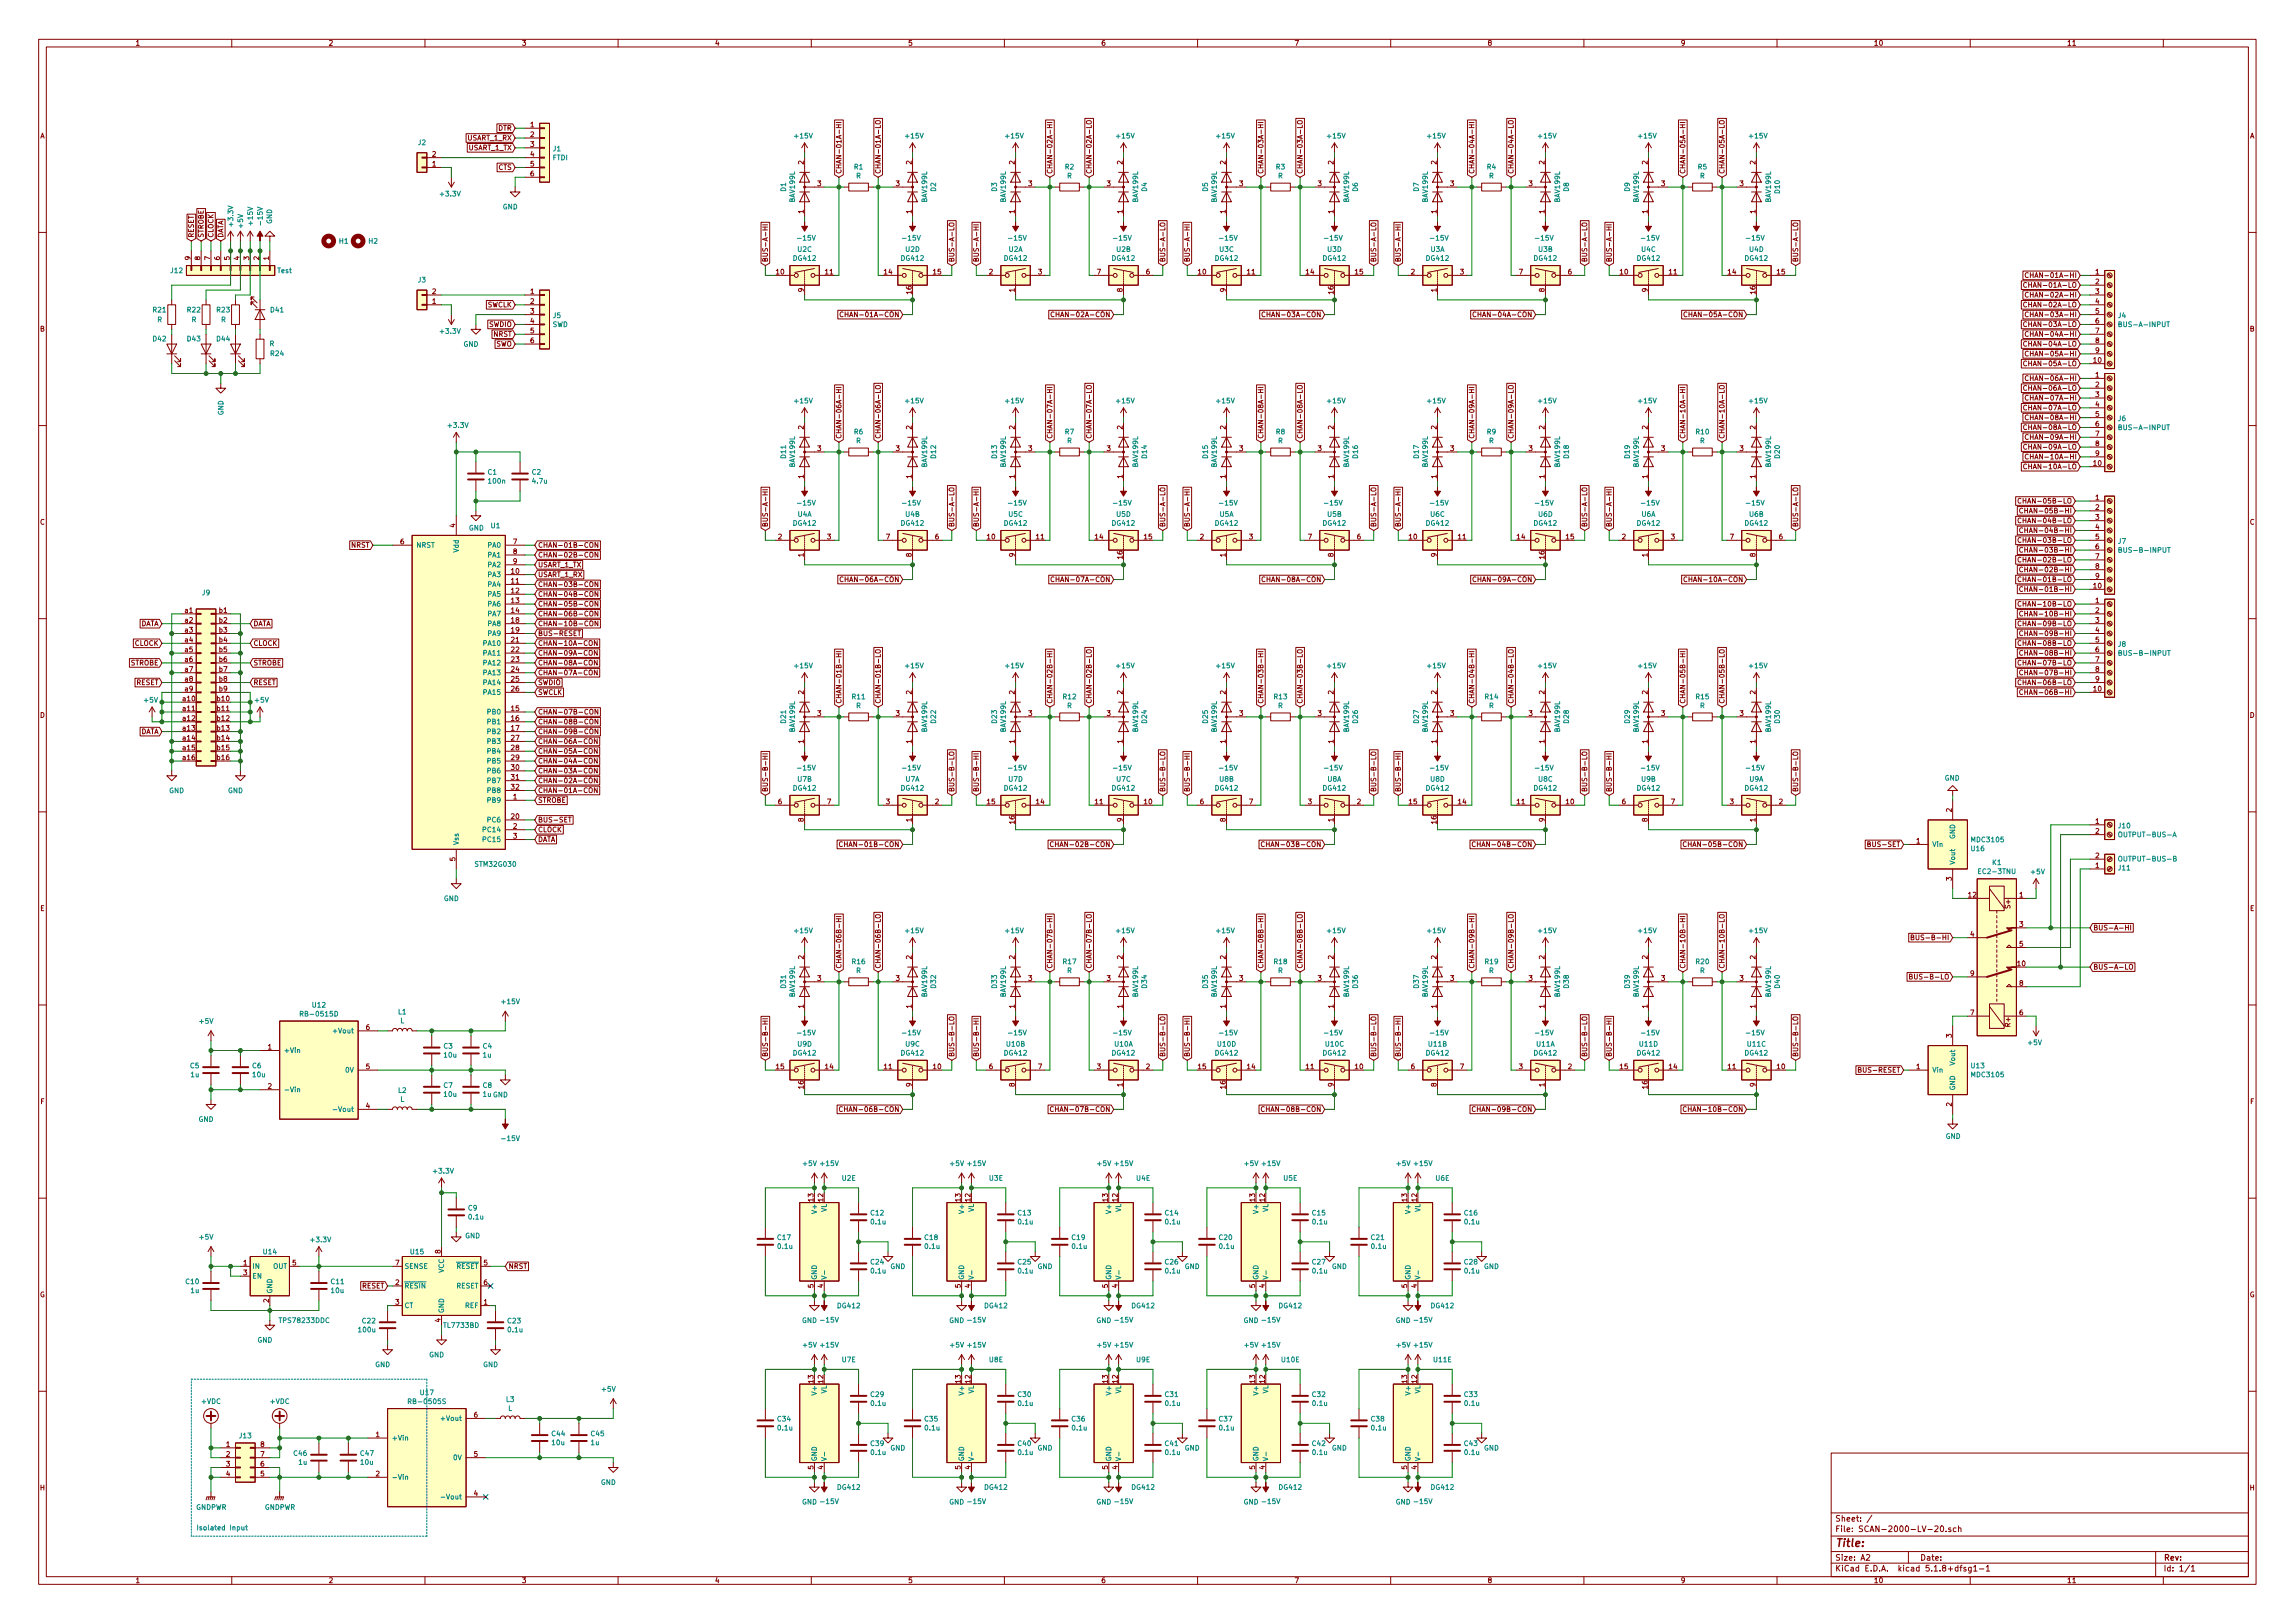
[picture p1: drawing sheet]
<svg xmlns="http://www.w3.org/2000/svg" width="594mm" height="420mm" viewBox="0 0 594 420" stroke-linecap="round" stroke-linejoin="round" font-family="sans-serif">
<defs><g id="words">
<text font-size="2.8" fill="#840000" x="475" y="400.4">Title:</text>
<g font-size="2.1" fill="#840000">
<text x="475" y="393.9">Sheet: /</text>
<text x="475" y="396.6">File: SCAN-2000-LV-20.sch</text>
<text x="475" y="406.8">KiCad E.D.A. kicad 5.1.8+dfsg1-1</text>
<text x="475" y="404">Size: A2</text>
<text x="497" y="404">Date:</text>
<text x="560" y="404">Rev:</text>
<text x="560" y="406.8">Id: 1/1</text>
</g>
<g font-size="1.8" fill="#840000">
<text x="35" y="11.8">1</text>
<text x="85" y="11.8">2</text>
<text x="135" y="11.8">3</text>
<text x="185" y="11.8">4</text>
<text x="235" y="11.8">5</text>
<text x="285" y="11.8">6</text>
<text x="335" y="11.8">7</text>
<text x="385" y="11.8">8</text>
<text x="435" y="11.8">9</text>
<text x="485" y="11.8">10</text>
<text x="535" y="11.8">11</text>
<text x="10.4" y="35.8">A</text>
<text x="128.9" y="33.8">DTR</text>
<text x="137.3" y="32.9">1</text>
<text x="137.3" y="35.5">2</text>
<text x="582.4" y="35.8">A</text>
<text x="111.9" y="40.6">2</text>
<text x="121.1" y="36.4">USART_1_RX</text>
<text x="121.3" y="38.9">USART_1_TX</text>
<text x="137.3" y="38">3</text>
<text x="137.3" y="40.6">4</text>
<text x="111.9" y="43.1">1</text>
<text x="129" y="44">CTS</text>
<text x="137.3" y="43.1">5</text>
<text x="137.3" y="45.6">6</text>
<text x="208" y="42.6" transform="rotate(-90 208 42.6)">2</text>
<text x="217.8" y="45.1" transform="rotate(-90 217.8 45.1)">CHAN-01A-HI</text>
<text x="228" y="45.1" transform="rotate(-90 228 45.1)">CHAN-01A-LO</text>
<text x="236" y="42.6" transform="rotate(-90 236 42.6)">2</text>
<text x="262.6" y="42.6" transform="rotate(-90 262.6 42.6)">2</text>
<text x="272.4" y="45.1" transform="rotate(-90 272.4 45.1)">CHAN-02A-HI</text>
<text x="282.6" y="45.1" transform="rotate(-90 282.6 45.1)">CHAN-02A-LO</text>
<text x="290.6" y="42.6" transform="rotate(-90 290.6 42.6)">2</text>
<text x="317.2" y="42.6" transform="rotate(-90 317.2 42.6)">2</text>
<text x="327" y="45.1" transform="rotate(-90 327 45.1)">CHAN-03A-HI</text>
<text x="337.2" y="45.1" transform="rotate(-90 337.2 45.1)">CHAN-03A-LO</text>
<text x="345.2" y="42.6" transform="rotate(-90 345.2 42.6)">2</text>
<text x="371.9" y="42.6" transform="rotate(-90 371.9 42.6)">2</text>
<text x="381.6" y="45.1" transform="rotate(-90 381.6 45.1)">CHAN-04A-HI</text>
<text x="391.8" y="45.1" transform="rotate(-90 391.8 45.1)">CHAN-04A-LO</text>
<text x="399.8" y="42.6" transform="rotate(-90 399.8 42.6)">2</text>
<text x="426.5" y="42.6" transform="rotate(-90 426.5 42.6)">2</text>
<text x="436.2" y="45.1" transform="rotate(-90 436.2 45.1)">CHAN-05A-HI</text>
<text x="446.4" y="45.1" transform="rotate(-90 446.4 45.1)">CHAN-05A-LO</text>
<text x="454.4" y="42.6" transform="rotate(-90 454.4 42.6)">2</text>
<text x="211.6" y="48.2">3</text>
<text x="231.9" y="48.2">3</text>
<text x="266.2" y="48.2">3</text>
<text x="286.5" y="48.2">3</text>
<text x="320.8" y="48.2">3</text>
<text x="341.1" y="48.2">3</text>
<text x="375.4" y="48.2">3</text>
<text x="395.8" y="48.2">3</text>
<text x="430" y="48.2">3</text>
<text x="450.4" y="48.2">3</text>
<text x="208" y="55.3" transform="rotate(-90 208 55.3)">1</text>
<text x="236" y="55.3" transform="rotate(-90 236 55.3)">1</text>
<text x="262.6" y="55.3" transform="rotate(-90 262.6 55.3)">1</text>
<text x="290.6" y="55.3" transform="rotate(-90 290.6 55.3)">1</text>
<text x="317.2" y="55.3" transform="rotate(-90 317.2 55.3)">1</text>
<text x="345.2" y="55.3" transform="rotate(-90 345.2 55.3)">1</text>
<text x="371.9" y="55.3" transform="rotate(-90 371.9 55.3)">1</text>
<text x="399.8" y="55.3" transform="rotate(-90 399.8 55.3)">1</text>
<text x="426.5" y="55.3" transform="rotate(-90 426.5 55.3)">1</text>
<text x="454.4" y="55.3" transform="rotate(-90 454.4 55.3)">1</text>
<text x="50.2" y="61.6" transform="rotate(-90 50.2 61.6)">RESET</text>
<text x="52.7" y="61.6" transform="rotate(-90 52.7 61.6)">STROBE</text>
<text x="55.2" y="61.6" transform="rotate(-90 55.2 61.6)">CLOCK</text>
<text x="57.8" y="61.6" transform="rotate(-90 57.8 61.6)">DATA</text>
<text x="49.3" y="67.3" transform="rotate(-90 49.3 67.3)">9</text>
<text x="51.8" y="67.3" transform="rotate(-90 51.8 67.3)">8</text>
<text x="54.4" y="67.3" transform="rotate(-90 54.4 67.3)">7</text>
<text x="56.9" y="67.3" transform="rotate(-90 56.9 67.3)">6</text>
<text x="59.4" y="67.3" transform="rotate(-90 59.4 67.3)">5</text>
<text x="62" y="67.3" transform="rotate(-90 62 67.3)">4</text>
<text x="64.5" y="67.3" transform="rotate(-90 64.5 67.3)">3</text>
<text x="67.1" y="67.3" transform="rotate(-90 67.1 67.3)">2</text>
<text x="69.6" y="67.3" transform="rotate(-90 69.6 67.3)">1</text>
<text x="198.8" y="68" transform="rotate(-90 198.8 68)">BUS-A-HI</text>
<text x="201" y="71">10</text>
<text x="213.7" y="71">11</text>
<text x="228.9" y="71">14</text>
<text x="241.6" y="71">15</text>
<text x="247" y="68" transform="rotate(-90 247 68)">BUS-A-LO</text>
<text x="253.4" y="68" transform="rotate(-90 253.4 68)">BUS-A-HI</text>
<text x="256.1" y="71">2</text>
<text x="268.8" y="71">3</text>
<text x="284" y="71">7</text>
<text x="296.7" y="71">6</text>
<text x="301.6" y="68" transform="rotate(-90 301.6 68)">BUS-A-LO</text>
<text x="308" y="68" transform="rotate(-90 308 68)">BUS-A-HI</text>
<text x="310.2" y="71">10</text>
<text x="322.9" y="71">11</text>
<text x="338.1" y="71">14</text>
<text x="350.8" y="71">15</text>
<text x="356.2" y="68" transform="rotate(-90 356.2 68)">BUS-A-LO</text>
<text x="362.6" y="68" transform="rotate(-90 362.6 68)">BUS-A-HI</text>
<text x="365.3" y="71">2</text>
<text x="378" y="71">3</text>
<text x="393.2" y="71">7</text>
<text x="405.9" y="71">6</text>
<text x="410.8" y="68" transform="rotate(-90 410.8 68)">BUS-A-LO</text>
<text x="417.2" y="68" transform="rotate(-90 417.2 68)">BUS-A-HI</text>
<text x="419.4" y="71">10</text>
<text x="432.1" y="71">11</text>
<text x="447.3" y="71">14</text>
<text x="460" y="71">15</text>
<text x="465.5" y="68" transform="rotate(-90 465.5 68)">BUS-A-LO</text>
<text x="526.4" y="71.9">CHAN-01A-HI</text>
<text x="542.4" y="71">1</text>
<text x="111.9" y="76.1">2</text>
<text x="137.3" y="76.1">1</text>
<text x="208" y="75.6" transform="rotate(-90 208 75.6)">9</text>
<text x="236" y="76.1" transform="rotate(-90 236 76.1)">16</text>
<text x="262.6" y="75.6" transform="rotate(-90 262.6 75.6)">1</text>
<text x="290.6" y="75.6" transform="rotate(-90 290.6 75.6)">8</text>
<text x="317.2" y="75.6" transform="rotate(-90 317.2 75.6)">9</text>
<text x="345.2" y="76.1" transform="rotate(-90 345.2 76.1)">16</text>
<text x="371.9" y="75.6" transform="rotate(-90 371.9 75.6)">1</text>
<text x="399.8" y="75.6" transform="rotate(-90 399.8 75.6)">8</text>
<text x="426.5" y="75.6" transform="rotate(-90 426.5 75.6)">9</text>
<text x="454.4" y="76.1" transform="rotate(-90 454.4 76.1)">16</text>
<text x="525.7" y="74.5">CHAN-01A-LO</text>
<text x="526.4" y="77">CHAN-02A-HI</text>
<text x="542.4" y="73.6">2</text>
<text x="542.4" y="76.1">3</text>
<text x="111.9" y="78.7">1</text>
<text x="126.1" y="79.5">SWCLK</text>
<text x="137.3" y="78.7">2</text>
<text x="137.3" y="81.2">3</text>
<text x="137.3" y="83.7">4</text>
<text x="219.4" y="82.1">CHAN-01A-CON</text>
<text x="274" y="82.1">CHAN-02A-CON</text>
<text x="328.7" y="82.1">CHAN-03A-CON</text>
<text x="383.3" y="82.1">CHAN-04A-CON</text>
<text x="437.9" y="82.1">CHAN-05A-CON</text>
<text x="525.7" y="79.5">CHAN-02A-LO</text>
<text x="526.4" y="82.1">CHAN-03A-HI</text>
<text x="542.4" y="78.7">4</text>
<text x="542.4" y="81.2">5</text>
<text x="542.4" y="83.7">6</text>
<text x="10.4" y="85.8">B</text>
<text x="126.6" y="84.6">SWDIO</text>
<text x="127.7" y="87.2">NRST</text>
<text x="128.3" y="89.7">SWO</text>
<text x="137.3" y="86.3">5</text>
<text x="137.3" y="88.8">6</text>
<text x="525.7" y="84.6">CHAN-03A-LO</text>
<text x="525.7" y="89.7">CHAN-04A-LO</text>
<text x="526.4" y="87.2">CHAN-04A-HI</text>
<text x="542.4" y="86.3">7</text>
<text x="542.4" y="88.8">8</text>
<text x="582.4" y="85.8">B</text>
<text x="525.7" y="94.8">CHAN-05A-LO</text>
<text x="526.4" y="92.2">CHAN-05A-HI</text>
<text x="542" y="93.9">10</text>
<text x="542.4" y="91.4">9</text>
<text x="525.7" y="101.1">CHAN-06A-LO</text>
<text x="526.4" y="98.6">CHAN-06A-HI</text>
<text x="542.4" y="97.7">1</text>
<text x="542.4" y="100.2">2</text>
<text x="525.7" y="106.2">CHAN-07A-LO</text>
<text x="526.4" y="103.7">CHAN-07A-HI</text>
<text x="542.4" y="102.8">3</text>
<text x="542.4" y="105.3">4</text>
<text x="542.4" y="107.9">5</text>
<text x="208" y="111.1" transform="rotate(-90 208 111.1)">2</text>
<text x="217.8" y="113.7" transform="rotate(-90 217.8 113.7)">CHAN-06A-HI</text>
<text x="228" y="113.7" transform="rotate(-90 228 113.7)">CHAN-06A-LO</text>
<text x="236" y="111.1" transform="rotate(-90 236 111.1)">2</text>
<text x="262.6" y="111.1" transform="rotate(-90 262.6 111.1)">2</text>
<text x="272.4" y="113.7" transform="rotate(-90 272.4 113.7)">CHAN-07A-HI</text>
<text x="282.6" y="113.7" transform="rotate(-90 282.6 113.7)">CHAN-07A-LO</text>
<text x="290.6" y="111.1" transform="rotate(-90 290.6 111.1)">2</text>
<text x="317.2" y="111.1" transform="rotate(-90 317.2 111.1)">2</text>
<text x="327" y="113.7" transform="rotate(-90 327 113.7)">CHAN-08A-HI</text>
<text x="337.2" y="113.7" transform="rotate(-90 337.2 113.7)">CHAN-08A-LO</text>
<text x="345.2" y="111.1" transform="rotate(-90 345.2 111.1)">2</text>
<text x="371.9" y="111.1" transform="rotate(-90 371.9 111.1)">2</text>
<text x="381.6" y="113.7" transform="rotate(-90 381.6 113.7)">CHAN-09A-HI</text>
<text x="391.8" y="113.7" transform="rotate(-90 391.8 113.7)">CHAN-09A-LO</text>
<text x="399.8" y="111.1" transform="rotate(-90 399.8 111.1)">2</text>
<text x="426.5" y="111.1" transform="rotate(-90 426.5 111.1)">2</text>
<text x="436.2" y="113.7" transform="rotate(-90 436.2 113.7)">CHAN-10A-HI</text>
<text x="446.4" y="113.7" transform="rotate(-90 446.4 113.7)">CHAN-10A-LO</text>
<text x="454.4" y="111.1" transform="rotate(-90 454.4 111.1)">2</text>
<text x="525.7" y="111.3">CHAN-08A-LO</text>
<text x="526.4" y="113.8">CHAN-09A-HI</text>
<text x="526.4" y="108.8">CHAN-08A-HI</text>
<text x="542.4" y="110.4">6</text>
<text x="542.4" y="112.9">7</text>
<text x="211.6" y="116.8">3</text>
<text x="231.9" y="116.8">3</text>
<text x="266.2" y="116.8">3</text>
<text x="286.5" y="116.8">3</text>
<text x="320.8" y="116.8">3</text>
<text x="341.1" y="116.8">3</text>
<text x="375.4" y="116.8">3</text>
<text x="395.8" y="116.8">3</text>
<text x="430" y="116.8">3</text>
<text x="450.4" y="116.8">3</text>
<text x="525.7" y="116.4">CHAN-09A-LO</text>
<text x="526.4" y="118.9">CHAN-10A-HI</text>
<text x="542.4" y="115.5">8</text>
<text x="542.4" y="118">9</text>
<text x="208" y="123.8" transform="rotate(-90 208 123.8)">1</text>
<text x="236" y="123.8" transform="rotate(-90 236 123.8)">1</text>
<text x="262.6" y="123.8" transform="rotate(-90 262.6 123.8)">1</text>
<text x="290.6" y="123.8" transform="rotate(-90 290.6 123.8)">1</text>
<text x="317.2" y="123.8" transform="rotate(-90 317.2 123.8)">1</text>
<text x="345.2" y="123.8" transform="rotate(-90 345.2 123.8)">1</text>
<text x="371.9" y="123.8" transform="rotate(-90 371.9 123.8)">1</text>
<text x="399.8" y="123.8" transform="rotate(-90 399.8 123.8)">1</text>
<text x="426.5" y="123.8" transform="rotate(-90 426.5 123.8)">1</text>
<text x="454.4" y="123.8" transform="rotate(-90 454.4 123.8)">1</text>
<text x="525.7" y="121.5">CHAN-10A-LO</text>
<text x="542" y="120.6">10</text>
<text x="524.4" y="130.3">CHAN-05B-LO</text>
<text x="542.4" y="129.5">1</text>
<text x="542.4" y="132">2</text>
<text x="10.4" y="135.8">C</text>
<text x="117.9" y="136.5" transform="rotate(-90 117.9 136.5)">4</text>
<text x="198.8" y="136.5" transform="rotate(-90 198.8 136.5)">BUS-A-HI</text>
<text x="247" y="136.5" transform="rotate(-90 247 136.5)">BUS-A-LO</text>
<text x="253.4" y="136.5" transform="rotate(-90 253.4 136.5)">BUS-A-HI</text>
<text x="301.6" y="136.5" transform="rotate(-90 301.6 136.5)">BUS-A-LO</text>
<text x="308" y="136.5" transform="rotate(-90 308 136.5)">BUS-A-HI</text>
<text x="356.2" y="136.5" transform="rotate(-90 356.2 136.5)">BUS-A-LO</text>
<text x="362.6" y="136.5" transform="rotate(-90 362.6 136.5)">BUS-A-HI</text>
<text x="410.8" y="136.5" transform="rotate(-90 410.8 136.5)">BUS-A-LO</text>
<text x="417.2" y="136.5" transform="rotate(-90 417.2 136.5)">BUS-A-HI</text>
<text x="465.5" y="136.5" transform="rotate(-90 465.5 136.5)">BUS-A-LO</text>
<text x="524.4" y="135.4">CHAN-04B-LO</text>
<text x="525.1" y="138">CHAN-04B-HI</text>
<text x="525.1" y="132.9">CHAN-05B-HI</text>
<text x="542.4" y="134.5">3</text>
<text x="542.4" y="137.1">4</text>
<text x="582.4" y="135.8">C</text>
<text x="90.9" y="141.8">NRST</text>
<text x="103.7" y="140.9">6</text>
<text x="132.9" y="140.9">7</text>
<text x="132.9" y="143.4">8</text>
<text x="139.2" y="141.8">CHAN-01B-CON</text>
<text x="201.4" y="139.6">2</text>
<text x="214.1" y="139.6">3</text>
<text x="229.4" y="139.6">7</text>
<text x="242.1" y="139.6">6</text>
<text x="255.6" y="139.6">10</text>
<text x="268.3" y="139.6">11</text>
<text x="283.5" y="139.6">14</text>
<text x="296.2" y="139.6">15</text>
<text x="310.7" y="139.6">2</text>
<text x="323.4" y="139.6">3</text>
<text x="338.6" y="139.6">7</text>
<text x="351.3" y="139.6">6</text>
<text x="364.8" y="139.6">10</text>
<text x="377.5" y="139.6">11</text>
<text x="392.7" y="139.6">14</text>
<text x="405.4" y="139.6">15</text>
<text x="419.9" y="139.6">2</text>
<text x="432.6" y="139.6">3</text>
<text x="447.8" y="139.6">7</text>
<text x="460.5" y="139.6">6</text>
<text x="524.4" y="140.5">CHAN-03B-LO</text>
<text x="525.1" y="143">CHAN-03B-HI</text>
<text x="542.4" y="139.6">5</text>
<text x="542.4" y="142.2">6</text>
<text x="132.4" y="148.5">10</text>
<text x="132.9" y="146">9</text>
<text x="139.2" y="144.3">CHAN-02B-CON</text>
<text x="139.2" y="149.4">USART_1_RX</text>
<text x="139.2" y="146.9">USART_1_TX</text>
<text x="208" y="144.2" transform="rotate(-90 208 144.2)">1</text>
<text x="236" y="144.2" transform="rotate(-90 236 144.2)">8</text>
<text x="262.6" y="144.2" transform="rotate(-90 262.6 144.2)">9</text>
<text x="290.6" y="144.6" transform="rotate(-90 290.6 144.6)">16</text>
<text x="317.2" y="144.2" transform="rotate(-90 317.2 144.2)">1</text>
<text x="345.2" y="144.2" transform="rotate(-90 345.2 144.2)">8</text>
<text x="371.9" y="144.2" transform="rotate(-90 371.9 144.2)">9</text>
<text x="399.8" y="144.6" transform="rotate(-90 399.8 144.6)">16</text>
<text x="426.5" y="144.2" transform="rotate(-90 426.5 144.2)">1</text>
<text x="454.4" y="144.2" transform="rotate(-90 454.4 144.2)">8</text>
<text x="524.4" y="145.6">CHAN-02B-LO</text>
<text x="525.1" y="148.1">CHAN-02B-HI</text>
<text x="542.4" y="144.7">7</text>
<text x="542.4" y="147.2">8</text>
<text x="542.4" y="149.8">9</text>
<text x="132.4" y="151">11</text>
<text x="132.4" y="153.6">12</text>
<text x="139.2" y="154.5">CHAN-04B-CON</text>
<text x="139.2" y="151.9">CHAN-03B-CON</text>
<text x="219.4" y="150.7">CHAN-06A-CON</text>
<text x="274" y="150.7">CHAN-07A-CON</text>
<text x="328.7" y="150.7">CHAN-08A-CON</text>
<text x="383.3" y="150.7">CHAN-09A-CON</text>
<text x="437.9" y="150.7">CHAN-10A-CON</text>
<text x="524.4" y="150.7">CHAN-01B-LO</text>
<text x="525.1" y="153.2">CHAN-01B-HI</text>
<text x="542" y="152.3">10</text>
<text x="47.9" y="158.7">a1</text>
<text x="47.9" y="161.2">a2</text>
<text x="56.8" y="158.7">b1</text>
<text x="56.8" y="161.2">b2</text>
<text x="132.4" y="156.1">13</text>
<text x="132.4" y="158.7">14</text>
<text x="132.4" y="161.2">18</text>
<text x="139.2" y="159.6">CHAN-06B-CON</text>
<text x="139.2" y="157">CHAN-05B-CON</text>
<text x="524.4" y="157">CHAN-10B-LO</text>
<text x="525.1" y="159.6">CHAN-10B-HI</text>
<text x="542.4" y="156.1">1</text>
<text x="542.4" y="158.7">2</text>
<text x="542.4" y="161.2">3</text>
<text x="34.8" y="167.2">CLOCK</text>
<text x="36.2" y="162.1">DATA</text>
<text x="47.9" y="163.7">a3</text>
<text x="47.9" y="166.3">a4</text>
<text x="56.8" y="163.7">b3</text>
<text x="56.8" y="166.3">b4</text>
<text x="65.6" y="167.2">CLOCK</text>
<text x="65.6" y="162.1">DATA</text>
<text x="132.4" y="163.7">19</text>
<text x="132.4" y="166.3">21</text>
<text x="139.2" y="167.2">CHAN-10A-CON</text>
<text x="139.2" y="162.1">CHAN-10B-CON</text>
<text x="139.2" y="164.6">BUS-RESET</text>
<text x="524.4" y="162.1">CHAN-09B-LO</text>
<text x="524.4" y="167.2">CHAN-08B-LO</text>
<text x="525.1" y="164.6">CHAN-09B-HI</text>
<text x="542.4" y="163.7">4</text>
<text x="542.4" y="166.3">5</text>
<text x="33.8" y="172.3">STROBE</text>
<text x="47.9" y="168.8">a5</text>
<text x="47.9" y="171.4">a6</text>
<text x="47.9" y="173.9">a7</text>
<text x="56.8" y="168.8">b5</text>
<text x="56.8" y="171.4">b6</text>
<text x="56.8" y="173.9">b7</text>
<text x="65.6" y="172.3">STROBE</text>
<text x="132.4" y="168.8">22</text>
<text x="132.4" y="171.4">23</text>
<text x="132.4" y="173.9">24</text>
<text x="139.2" y="169.7">CHAN-09A-CON</text>
<text x="139.2" y="172.3">CHAN-08A-CON</text>
<text x="524.4" y="172.3">CHAN-07B-LO</text>
<text x="525.1" y="169.7">CHAN-08B-HI</text>
<text x="542.4" y="168.8">6</text>
<text x="542.4" y="171.4">7</text>
<text x="542.4" y="173.9">8</text>
<text x="35.2" y="177.3">RESET</text>
<text x="47.9" y="176.4">a8</text>
<text x="47.9" y="179">a9</text>
<text x="56.8" y="176.4">b8</text>
<text x="56.8" y="179">b9</text>
<text x="65.6" y="177.3">RESET</text>
<text x="132.4" y="176.4">25</text>
<text x="132.4" y="179">26</text>
<text x="139.2" y="174.8">CHAN-07A-CON</text>
<text x="139.2" y="179.9">SWCLK</text>
<text x="139.2" y="177.3">SWDIO</text>
<text x="208" y="179.7" transform="rotate(-90 208 179.7)">2</text>
<text x="236" y="179.7" transform="rotate(-90 236 179.7)">2</text>
<text x="262.6" y="179.7" transform="rotate(-90 262.6 179.7)">2</text>
<text x="290.6" y="179.7" transform="rotate(-90 290.6 179.7)">2</text>
<text x="317.2" y="179.7" transform="rotate(-90 317.2 179.7)">2</text>
<text x="345.2" y="179.7" transform="rotate(-90 345.2 179.7)">2</text>
<text x="371.9" y="179.7" transform="rotate(-90 371.9 179.7)">2</text>
<text x="399.8" y="179.7" transform="rotate(-90 399.8 179.7)">2</text>
<text x="426.5" y="179.7" transform="rotate(-90 426.5 179.7)">2</text>
<text x="454.4" y="179.7" transform="rotate(-90 454.4 179.7)">2</text>
<text x="524.4" y="177.3">CHAN-06B-LO</text>
<text x="525.1" y="179.9">CHAN-06B-HI</text>
<text x="525.1" y="174.8">CHAN-07B-HI</text>
<text x="542" y="179">10</text>
<text x="542.4" y="176.4">9</text>
<text x="10.4" y="185.8">D</text>
<text x="47.4" y="181.5">a10</text>
<text x="47.4" y="184.1">a11</text>
<text x="56.3" y="181.5">b10</text>
<text x="56.3" y="184.1">b11</text>
<text x="132.4" y="184.1">15</text>
<text x="139.2" y="185">CHAN-07B-CON</text>
<text x="211.6" y="185.3">3</text>
<text x="217.8" y="182.3" transform="rotate(-90 217.8 182.3)">CHAN-01B-HI</text>
<text x="228" y="182.3" transform="rotate(-90 228 182.3)">CHAN-01B-LO</text>
<text x="231.9" y="185.3">3</text>
<text x="266.2" y="185.3">3</text>
<text x="272.4" y="182.3" transform="rotate(-90 272.4 182.3)">CHAN-02B-HI</text>
<text x="282.6" y="182.3" transform="rotate(-90 282.6 182.3)">CHAN-02B-LO</text>
<text x="286.5" y="185.3">3</text>
<text x="320.8" y="185.3">3</text>
<text x="327" y="182.3" transform="rotate(-90 327 182.3)">CHAN-03B-HI</text>
<text x="337.2" y="182.3" transform="rotate(-90 337.2 182.3)">CHAN-03B-LO</text>
<text x="341.1" y="185.3">3</text>
<text x="375.4" y="185.3">3</text>
<text x="381.6" y="182.3" transform="rotate(-90 381.6 182.3)">CHAN-04B-HI</text>
<text x="391.8" y="182.3" transform="rotate(-90 391.8 182.3)">CHAN-04B-LO</text>
<text x="395.8" y="185.3">3</text>
<text x="430" y="185.3">3</text>
<text x="436.2" y="182.3" transform="rotate(-90 436.2 182.3)">CHAN-05B-HI</text>
<text x="446.4" y="182.3" transform="rotate(-90 446.4 182.3)">CHAN-05B-LO</text>
<text x="450.4" y="185.3">3</text>
<text x="582.4" y="185.8">D</text>
<text x="36.2" y="190">DATA</text>
<text x="47.4" y="186.6">a12</text>
<text x="47.4" y="189.1">a13</text>
<text x="47.4" y="191.7">a14</text>
<text x="56.3" y="186.6">b12</text>
<text x="56.3" y="189.1">b13</text>
<text x="56.3" y="191.7">b14</text>
<text x="132.4" y="186.6">16</text>
<text x="132.4" y="189.1">17</text>
<text x="132.4" y="191.7">27</text>
<text x="139.2" y="190">CHAN-09B-CON</text>
<text x="139.2" y="187.5">CHAN-08B-CON</text>
<text x="47.4" y="194.2">a15</text>
<text x="47.4" y="196.8">a16</text>
<text x="56.3" y="194.2">b15</text>
<text x="56.3" y="196.8">b16</text>
<text x="132.4" y="194.2">28</text>
<text x="132.4" y="196.8">29</text>
<text x="139.2" y="192.6">CHAN-06A-CON</text>
<text x="139.2" y="195.1">CHAN-05A-CON</text>
<text x="139.2" y="197.7">CHAN-04A-CON</text>
<text x="208" y="192.4" transform="rotate(-90 208 192.4)">1</text>
<text x="236" y="192.4" transform="rotate(-90 236 192.4)">1</text>
<text x="262.6" y="192.4" transform="rotate(-90 262.6 192.4)">1</text>
<text x="290.6" y="192.4" transform="rotate(-90 290.6 192.4)">1</text>
<text x="317.2" y="192.4" transform="rotate(-90 317.2 192.4)">1</text>
<text x="345.2" y="192.4" transform="rotate(-90 345.2 192.4)">1</text>
<text x="371.9" y="192.4" transform="rotate(-90 371.9 192.4)">1</text>
<text x="399.8" y="192.4" transform="rotate(-90 399.8 192.4)">1</text>
<text x="426.5" y="192.4" transform="rotate(-90 426.5 192.4)">1</text>
<text x="454.4" y="192.4" transform="rotate(-90 454.4 192.4)">1</text>
<text x="132.4" y="199.3">30</text>
<text x="132.4" y="201.8">31</text>
<text x="139.2" y="200.2">CHAN-03A-CON</text>
<text x="139.2" y="202.7">CHAN-02A-CON</text>
<text x="132.4" y="204.4">32</text>
<text x="132.9" y="206.9">1</text>
<text x="139.2" y="205.3">CHAN-01A-CON</text>
<text x="139.2" y="207.8">STROBE</text>
<text x="198.8" y="205.1" transform="rotate(-90 198.8 205.1)">BUS-B-HI</text>
<text x="201.4" y="208.2">6</text>
<text x="214.1" y="208.2">7</text>
<text x="229.4" y="208.2">3</text>
<text x="242.1" y="208.2">2</text>
<text x="247" y="205.1" transform="rotate(-90 247 205.1)">BUS-B-LO</text>
<text x="253.4" y="205.1" transform="rotate(-90 253.4 205.1)">BUS-B-HI</text>
<text x="255.6" y="208.2">15</text>
<text x="268.3" y="208.2">14</text>
<text x="283.5" y="208.2">11</text>
<text x="296.2" y="208.2">10</text>
<text x="301.6" y="205.1" transform="rotate(-90 301.6 205.1)">BUS-B-LO</text>
<text x="308" y="205.1" transform="rotate(-90 308 205.1)">BUS-B-HI</text>
<text x="310.7" y="208.2">6</text>
<text x="323.4" y="208.2">7</text>
<text x="338.6" y="208.2">3</text>
<text x="351.3" y="208.2">2</text>
<text x="356.2" y="205.1" transform="rotate(-90 356.2 205.1)">BUS-B-LO</text>
<text x="362.6" y="205.1" transform="rotate(-90 362.6 205.1)">BUS-B-HI</text>
<text x="364.8" y="208.2">15</text>
<text x="377.5" y="208.2">14</text>
<text x="392.7" y="208.2">11</text>
<text x="405.4" y="208.2">10</text>
<text x="410.8" y="205.1" transform="rotate(-90 410.8 205.1)">BUS-B-LO</text>
<text x="417.2" y="205.1" transform="rotate(-90 417.2 205.1)">BUS-B-HI</text>
<text x="419.9" y="208.2">6</text>
<text x="432.6" y="208.2">7</text>
<text x="447.8" y="208.2">3</text>
<text x="460.5" y="208.2">2</text>
<text x="465.5" y="205.1" transform="rotate(-90 465.5 205.1)">BUS-B-LO</text>
<text x="132.4" y="212">20</text>
<text x="132.9" y="214.5">2</text>
<text x="139.2" y="215.4">CLOCK</text>
<text x="139.2" y="212.9">BUS-SET</text>
<text x="208" y="212.7" transform="rotate(-90 208 212.7)">8</text>
<text x="236" y="212.7" transform="rotate(-90 236 212.7)">1</text>
<text x="262.6" y="213.2" transform="rotate(-90 262.6 213.2)">16</text>
<text x="290.6" y="212.7" transform="rotate(-90 290.6 212.7)">9</text>
<text x="317.2" y="212.7" transform="rotate(-90 317.2 212.7)">8</text>
<text x="345.2" y="212.7" transform="rotate(-90 345.2 212.7)">1</text>
<text x="371.9" y="213.2" transform="rotate(-90 371.9 213.2)">16</text>
<text x="399.8" y="212.7" transform="rotate(-90 399.8 212.7)">9</text>
<text x="426.5" y="212.7" transform="rotate(-90 426.5 212.7)">8</text>
<text x="454.4" y="212.7" transform="rotate(-90 454.4 212.7)">1</text>
<text x="505.2" y="210.2" transform="rotate(-90 505.2 210.2)">2</text>
<text x="542.4" y="213.3">1</text>
<text x="542.4" y="215.8">2</text>
<text x="132.9" y="217.1">3</text>
<text x="139.2" y="218">DATA</text>
<text x="219.4" y="219.2">CHAN-01B-CON</text>
<text x="274" y="219.2">CHAN-02B-CON</text>
<text x="328.7" y="219.2">CHAN-03B-CON</text>
<text x="383.3" y="219.2">CHAN-04B-CON</text>
<text x="437.9" y="219.2">CHAN-05B-CON</text>
<text x="484.2" y="219.2">BUS-SET</text>
<text x="496.1" y="218.4">1</text>
<text x="117.9" y="222.9" transform="rotate(-90 117.9 222.9)">5</text>
<text x="505.2" y="228" transform="rotate(-90 505.2 228)">3</text>
<text x="542.4" y="224.7">1</text>
<text x="542.4" y="222.2">2</text>
<text x="509.6" y="232.3">12</text>
<text x="522.8" y="232.3">1</text>
<text x="10.4" y="235.8">E</text>
<text x="520.4" y="235.3" transform="rotate(-90 520.4 235.3)">S+</text>
<text x="522.8" y="239.9">3</text>
<text x="582.4" y="235.8">E</text>
<text x="496.7" y="243.4">BUS-B-HI</text>
<text x="510.1" y="242.5">4</text>
<text x="522.8" y="245">5</text>
<text x="541.8" y="240.8">BUS-A-HI</text>
<text x="208" y="248.3" transform="rotate(-90 208 248.3)">2</text>
<text x="217.8" y="250.8" transform="rotate(-90 217.8 250.8)">CHAN-06B-HI</text>
<text x="228" y="250.8" transform="rotate(-90 228 250.8)">CHAN-06B-LO</text>
<text x="236" y="248.3" transform="rotate(-90 236 248.3)">2</text>
<text x="262.6" y="248.3" transform="rotate(-90 262.6 248.3)">2</text>
<text x="272.4" y="250.8" transform="rotate(-90 272.4 250.8)">CHAN-07B-HI</text>
<text x="282.6" y="250.8" transform="rotate(-90 282.6 250.8)">CHAN-07B-LO</text>
<text x="290.6" y="248.3" transform="rotate(-90 290.6 248.3)">2</text>
<text x="317.2" y="248.3" transform="rotate(-90 317.2 248.3)">2</text>
<text x="327" y="250.8" transform="rotate(-90 327 250.8)">CHAN-08B-HI</text>
<text x="337.2" y="250.8" transform="rotate(-90 337.2 250.8)">CHAN-08B-LO</text>
<text x="345.2" y="248.3" transform="rotate(-90 345.2 248.3)">2</text>
<text x="371.9" y="248.3" transform="rotate(-90 371.9 248.3)">2</text>
<text x="381.6" y="250.8" transform="rotate(-90 381.6 250.8)">CHAN-09B-HI</text>
<text x="391.8" y="250.8" transform="rotate(-90 391.8 250.8)">CHAN-09B-LO</text>
<text x="399.8" y="248.3" transform="rotate(-90 399.8 248.3)">2</text>
<text x="426.5" y="248.3" transform="rotate(-90 426.5 248.3)">2</text>
<text x="436.2" y="250.8" transform="rotate(-90 436.2 250.8)">CHAN-10B-HI</text>
<text x="446.4" y="250.8" transform="rotate(-90 446.4 250.8)">CHAN-10B-LO</text>
<text x="454.4" y="248.3" transform="rotate(-90 454.4 248.3)">2</text>
<text x="522.3" y="250.1">10</text>
<text x="541.8" y="251">BUS-A-LO</text>
<text x="211.6" y="253.9">3</text>
<text x="231.9" y="253.9">3</text>
<text x="266.2" y="253.9">3</text>
<text x="286.5" y="253.9">3</text>
<text x="320.8" y="253.9">3</text>
<text x="341.1" y="253.9">3</text>
<text x="375.4" y="253.9">3</text>
<text x="395.8" y="253.9">3</text>
<text x="430" y="253.9">3</text>
<text x="450.4" y="253.9">3</text>
<text x="496" y="253.5">BUS-B-LO</text>
<text x="510.1" y="252.6">9</text>
<text x="522.8" y="255.2">8</text>
<text x="208" y="261" transform="rotate(-90 208 261)">1</text>
<text x="236" y="261" transform="rotate(-90 236 261)">1</text>
<text x="262.6" y="261" transform="rotate(-90 262.6 261)">1</text>
<text x="290.6" y="261" transform="rotate(-90 290.6 261)">1</text>
<text x="317.2" y="261" transform="rotate(-90 317.2 261)">1</text>
<text x="345.2" y="261" transform="rotate(-90 345.2 261)">1</text>
<text x="371.9" y="261" transform="rotate(-90 371.9 261)">1</text>
<text x="399.8" y="261" transform="rotate(-90 399.8 261)">1</text>
<text x="426.5" y="261" transform="rotate(-90 426.5 261)">1</text>
<text x="454.4" y="261" transform="rotate(-90 454.4 261)">1</text>
<text x="510.1" y="262.8">7</text>
<text x="522.8" y="262.8">6</text>
<text x="94.8" y="266.6">6</text>
<text x="505.2" y="268.6" transform="rotate(-90 505.2 268.6)">3</text>
<text x="520.4" y="266" transform="rotate(-90 520.4 266)">R+</text>
<text x="69.4" y="271.7">1</text>
<text x="198.8" y="273.7" transform="rotate(-90 198.8 273.7)">BUS-B-HI</text>
<text x="247" y="273.7" transform="rotate(-90 247 273.7)">BUS-B-LO</text>
<text x="253.4" y="273.7" transform="rotate(-90 253.4 273.7)">BUS-B-HI</text>
<text x="301.6" y="273.7" transform="rotate(-90 301.6 273.7)">BUS-B-LO</text>
<text x="308" y="273.7" transform="rotate(-90 308 273.7)">BUS-B-HI</text>
<text x="356.2" y="273.7" transform="rotate(-90 356.2 273.7)">BUS-B-LO</text>
<text x="362.6" y="273.7" transform="rotate(-90 362.6 273.7)">BUS-B-HI</text>
<text x="410.8" y="273.7" transform="rotate(-90 410.8 273.7)">BUS-B-LO</text>
<text x="417.2" y="273.7" transform="rotate(-90 417.2 273.7)">BUS-B-HI</text>
<text x="465.5" y="273.7" transform="rotate(-90 465.5 273.7)">BUS-B-LO</text>
<text x="69.4" y="281.9">2</text>
<text x="94.8" y="276.8">5</text>
<text x="201" y="276.8">15</text>
<text x="208" y="281.8" transform="rotate(-90 208 281.8)">16</text>
<text x="213.7" y="276.8">14</text>
<text x="228.9" y="276.8">11</text>
<text x="236" y="281.3" transform="rotate(-90 236 281.3)">9</text>
<text x="241.6" y="276.8">10</text>
<text x="256.1" y="276.8">6</text>
<text x="262.6" y="281.3" transform="rotate(-90 262.6 281.3)">8</text>
<text x="268.8" y="276.8">7</text>
<text x="284" y="276.8">3</text>
<text x="290.6" y="281.3" transform="rotate(-90 290.6 281.3)">1</text>
<text x="296.7" y="276.8">2</text>
<text x="310.2" y="276.8">15</text>
<text x="317.2" y="281.8" transform="rotate(-90 317.2 281.8)">16</text>
<text x="322.9" y="276.8">14</text>
<text x="338.1" y="276.8">11</text>
<text x="345.2" y="281.3" transform="rotate(-90 345.2 281.3)">9</text>
<text x="350.8" y="276.8">10</text>
<text x="365.3" y="276.8">6</text>
<text x="371.9" y="281.3" transform="rotate(-90 371.9 281.3)">8</text>
<text x="378" y="276.8">7</text>
<text x="393.2" y="276.8">3</text>
<text x="399.8" y="281.3" transform="rotate(-90 399.8 281.3)">1</text>
<text x="405.9" y="276.8">2</text>
<text x="419.4" y="276.8">15</text>
<text x="426.5" y="281.8" transform="rotate(-90 426.5 281.8)">16</text>
<text x="432.1" y="276.8">14</text>
<text x="447.3" y="276.8">11</text>
<text x="454.4" y="281.3" transform="rotate(-90 454.4 281.3)">9</text>
<text x="460" y="276.8">10</text>
<text x="481.8" y="277.7">BUS-RESET</text>
<text x="496.1" y="276.8">1</text>
<text x="10.5" y="285.8">F</text>
<text x="94.8" y="286.9">4</text>
<text x="219.4" y="287.8">CHAN-06B-CON</text>
<text x="274" y="287.8">CHAN-07B-CON</text>
<text x="328.7" y="287.8">CHAN-08B-CON</text>
<text x="383.3" y="287.8">CHAN-09B-CON</text>
<text x="437.9" y="287.8">CHAN-10B-CON</text>
<text x="505.2" y="286.4" transform="rotate(-90 505.2 286.4)">2</text>
<text x="582.5" y="285.8">F</text>
<text x="210.6" y="311" transform="rotate(-90 210.6 311)">13</text>
<text x="213.1" y="311" transform="rotate(-90 213.1 311)">12</text>
<text x="248.7" y="311" transform="rotate(-90 248.7 311)">13</text>
<text x="251.2" y="311" transform="rotate(-90 251.2 311)">12</text>
<text x="286.8" y="311" transform="rotate(-90 286.8 311)">13</text>
<text x="289.3" y="311" transform="rotate(-90 289.3 311)">12</text>
<text x="324.9" y="311" transform="rotate(-90 324.9 311)">13</text>
<text x="327.4" y="311" transform="rotate(-90 327.4 311)">12</text>
<text x="364.2" y="311" transform="rotate(-90 364.2 311)">13</text>
<text x="366.8" y="311" transform="rotate(-90 366.8 311)">12</text>
<text x="63" y="327.6">1</text>
<text x="75.7" y="327.6">5</text>
<text x="102.4" y="327.6">7</text>
<text x="114" y="324.5" transform="rotate(-90 114 324.5)">8</text>
<text x="125.2" y="327.6">5</text>
<text x="131.6" y="328.5">NRST</text>
<text x="10.3" y="335.8">G</text>
<text x="63" y="330.1">3</text>
<text x="93.6" y="333.5">RESET</text>
<text x="102.4" y="332.7">2</text>
<text x="125.2" y="332.7">6</text>
<text x="210.6" y="333.4" transform="rotate(-90 210.6 333.4)">5</text>
<text x="213.1" y="333.4" transform="rotate(-90 213.1 333.4)">4</text>
<text x="248.7" y="333.4" transform="rotate(-90 248.7 333.4)">5</text>
<text x="251.2" y="333.4" transform="rotate(-90 251.2 333.4)">4</text>
<text x="286.8" y="333.4" transform="rotate(-90 286.8 333.4)">5</text>
<text x="289.3" y="333.4" transform="rotate(-90 289.3 333.4)">4</text>
<text x="324.9" y="333.4" transform="rotate(-90 324.9 333.4)">5</text>
<text x="327.4" y="333.4" transform="rotate(-90 327.4 333.4)">4</text>
<text x="364.2" y="333.4" transform="rotate(-90 364.2 333.4)">5</text>
<text x="366.8" y="333.4" transform="rotate(-90 366.8 333.4)">4</text>
<text x="582.3" y="335.8">G</text>
<text x="69.6" y="337.2" transform="rotate(-90 69.6 337.2)">2</text>
<text x="102.4" y="337.7">3</text>
<text x="125.2" y="337.7">1</text>
<text x="114" y="342.3" transform="rotate(-90 114 342.3)">4</text>
<text x="210.6" y="358" transform="rotate(-90 210.6 358)">13</text>
<text x="213.1" y="358" transform="rotate(-90 213.1 358)">12</text>
<text x="248.7" y="358" transform="rotate(-90 248.7 358)">13</text>
<text x="251.2" y="358" transform="rotate(-90 251.2 358)">12</text>
<text x="286.8" y="358" transform="rotate(-90 286.8 358)">13</text>
<text x="289.3" y="358" transform="rotate(-90 289.3 358)">12</text>
<text x="324.9" y="358" transform="rotate(-90 324.9 358)">13</text>
<text x="327.4" y="358" transform="rotate(-90 327.4 358)">12</text>
<text x="364.2" y="358" transform="rotate(-90 364.2 358)">13</text>
<text x="366.8" y="358" transform="rotate(-90 366.8 358)">12</text>
<text x="122.7" y="366.9">6</text>
<text x="58.6" y="374.6">1</text>
<text x="58.6" y="377.1">2</text>
<text x="67.5" y="377.1">7</text>
<text x="67.5" y="374.6">8</text>
<text x="97.3" y="372">1</text>
<text x="122.7" y="377.1">5</text>
<text x="58.6" y="379.6">3</text>
<text x="58.6" y="382.2">4</text>
<text x="67.5" y="382.2">5</text>
<text x="67.5" y="379.6">6</text>
<text x="97.3" y="382.2">2</text>
<text x="210.6" y="380.4" transform="rotate(-90 210.6 380.4)">5</text>
<text x="213.1" y="380.4" transform="rotate(-90 213.1 380.4)">4</text>
<text x="248.7" y="380.4" transform="rotate(-90 248.7 380.4)">5</text>
<text x="251.2" y="380.4" transform="rotate(-90 251.2 380.4)">4</text>
<text x="286.8" y="380.4" transform="rotate(-90 286.8 380.4)">5</text>
<text x="289.3" y="380.4" transform="rotate(-90 289.3 380.4)">4</text>
<text x="324.9" y="380.4" transform="rotate(-90 324.9 380.4)">5</text>
<text x="327.4" y="380.4" transform="rotate(-90 327.4 380.4)">4</text>
<text x="364.2" y="380.4" transform="rotate(-90 364.2 380.4)">5</text>
<text x="366.8" y="380.4" transform="rotate(-90 366.8 380.4)">4</text>
<text x="10.4" y="385.8">H</text>
<text x="122.7" y="387.3">4</text>
<text x="582.4" y="385.8">H</text>
<text x="35" y="409.8">1</text>
<text x="85" y="409.8">2</text>
<text x="135" y="409.8">3</text>
<text x="185" y="409.8">4</text>
<text x="235" y="409.8">5</text>
<text x="285" y="409.8">6</text>
<text x="335" y="409.8">7</text>
<text x="385" y="409.8">8</text>
<text x="435" y="409.8">9</text>
<text x="485" y="409.8">10</text>
<text x="535" y="409.8">11</text>
</g>
<g font-size="1.8" fill="#008484">
<text x="205.8" y="35.8">+15V</text>
<text x="234.5" y="35.8">+15V</text>
<text x="260.4" y="35.8">+15V</text>
<text x="289.1" y="35.8">+15V</text>
<text x="315" y="35.8">+15V</text>
<text x="343.7" y="35.8">+15V</text>
<text x="369.6" y="35.8">+15V</text>
<text x="398.3" y="35.8">+15V</text>
<text x="424.3" y="35.8">+15V</text>
<text x="453" y="35.8">+15V</text>
<text x="108.3" y="37.6">J2</text>
<text x="143.1" y="41.5">FTDI</text>
<text x="143.2" y="39.2">J1</text>
<text x="221.1" y="43.9">R1</text>
<text x="221.6" y="46.2">R</text>
<text x="275.7" y="43.9">R2</text>
<text x="276.2" y="46.2">R</text>
<text x="330.4" y="43.9">R3</text>
<text x="330.8" y="46.2">R</text>
<text x="385" y="43.9">R4</text>
<text x="385.4" y="46.2">R</text>
<text x="439.6" y="43.9">R5</text>
<text x="440.1" y="46.2">R</text>
<text x="114.1" y="50.8">+3.3V</text>
<text x="203.5" y="49.5" transform="rotate(-90 203.5 49.5)">D1</text>
<text x="205.8" y="52.3" transform="rotate(-90 205.8 52.3)">BAV199L</text>
<text x="240" y="52.3" transform="rotate(-90 240 52.3)">BAV199L</text>
<text x="242.3" y="49.5" transform="rotate(-90 242.3 49.5)">D2</text>
<text x="258.1" y="49.5" transform="rotate(-90 258.1 49.5)">D3</text>
<text x="260.4" y="52.3" transform="rotate(-90 260.4 52.3)">BAV199L</text>
<text x="294.6" y="52.3" transform="rotate(-90 294.6 52.3)">BAV199L</text>
<text x="296.9" y="49.5" transform="rotate(-90 296.9 49.5)">D4</text>
<text x="312.7" y="49.5" transform="rotate(-90 312.7 49.5)">D5</text>
<text x="315" y="52.3" transform="rotate(-90 315 52.3)">BAV199L</text>
<text x="349.2" y="52.3" transform="rotate(-90 349.2 52.3)">BAV199L</text>
<text x="351.5" y="49.5" transform="rotate(-90 351.5 49.5)">D6</text>
<text x="367.3" y="49.5" transform="rotate(-90 367.3 49.5)">D7</text>
<text x="369.6" y="52.3" transform="rotate(-90 369.6 52.3)">BAV199L</text>
<text x="403.8" y="52.3" transform="rotate(-90 403.8 52.3)">BAV199L</text>
<text x="406.1" y="49.5" transform="rotate(-90 406.1 49.5)">D8</text>
<text x="421.9" y="49.5" transform="rotate(-90 421.9 49.5)">D9</text>
<text x="424.2" y="52.3" transform="rotate(-90 424.2 52.3)">BAV199L</text>
<text x="458.4" y="52.3" transform="rotate(-90 458.4 52.3)">BAV199L</text>
<text x="460.7" y="50" transform="rotate(-90 460.7 50)">D10</text>
<text x="60.4" y="58.4" transform="rotate(-90 60.4 58.4)">+3.3V</text>
<text x="62.9" y="58.9" transform="rotate(-90 62.9 58.9)">+5V</text>
<text x="65.5" y="58.1" transform="rotate(-90 65.5 58.1)">+15V</text>
<text x="68" y="57.9" transform="rotate(-90 68 57.9)">-15V</text>
<text x="70.4" y="58" transform="rotate(-90 70.4 58)">GND</text>
<text x="130.1" y="54.2">GND</text>
<text x="87.9" y="63.1">H1</text>
<text x="95.5" y="63.1">H2</text>
<text x="206.5" y="65.2">U2C</text>
<text x="206.8" y="62.3">-15V</text>
<text x="234" y="62.3">-15V</text>
<text x="234.5" y="65.2">U2D</text>
<text x="261.1" y="65.2">U2A</text>
<text x="261.4" y="62.3">-15V</text>
<text x="288.6" y="62.3">-15V</text>
<text x="289.1" y="65.2">U2B</text>
<text x="315.7" y="65.2">U3C</text>
<text x="316" y="62.3">-15V</text>
<text x="343.2" y="62.3">-15V</text>
<text x="343.7" y="65.2">U3D</text>
<text x="370.4" y="65.2">U3A</text>
<text x="370.6" y="62.3">-15V</text>
<text x="397.8" y="62.3">-15V</text>
<text x="398.3" y="65.2">U3B</text>
<text x="425" y="65.2">U4C</text>
<text x="425.2" y="62.3">-15V</text>
<text x="452.4" y="62.3">-15V</text>
<text x="452.9" y="65.2">U4D</text>
<text x="44.2" y="70.7">J12</text>
<text x="71.9" y="70.7">Test</text>
<text x="205.5" y="67.5">DG412</text>
<text x="233.4" y="67.5">DG412</text>
<text x="260.1" y="67.5">DG412</text>
<text x="288" y="67.5">DG412</text>
<text x="314.7" y="67.5">DG412</text>
<text x="342.6" y="67.5">DG412</text>
<text x="369.3" y="67.5">DG412</text>
<text x="397.2" y="67.5">DG412</text>
<text x="423.9" y="67.5">DG412</text>
<text x="451.8" y="67.5">DG412</text>
<text x="108.3" y="73.1">J3</text>
<text x="39.6" y="80.9">R21</text>
<text x="40.7" y="83.4">R</text>
<text x="48.5" y="80.9">R22</text>
<text x="49.6" y="83.4">R</text>
<text x="56.2" y="80.9">R23</text>
<text x="57.2" y="83.4">R</text>
<text x="70.1" y="80.9">D41</text>
<text x="143.2" y="82.3">J5</text>
<text x="548.3" y="82.3">J4</text>
<text x="39.6" y="88.4">D42</text>
<text x="48.5" y="88.4">D43</text>
<text x="56.2" y="88.4">D44</text>
<text x="69.8" y="89.6">R</text>
<text x="114.1" y="86.4">+3.3V</text>
<text x="120" y="89.8">GND</text>
<text x="143" y="84.6">SWD</text>
<text x="549.2" y="84.6">BUS-A-INPUT</text>
<text x="70.1" y="92.2">R24</text>
<text x="57.8" y="107.5" transform="rotate(-90 57.8 107.5)">GND</text>
<text x="205.8" y="104.4">+15V</text>
<text x="234.5" y="104.4">+15V</text>
<text x="260.4" y="104.4">+15V</text>
<text x="289.1" y="104.4">+15V</text>
<text x="315" y="104.4">+15V</text>
<text x="343.7" y="104.4">+15V</text>
<text x="369.6" y="104.4">+15V</text>
<text x="398.3" y="104.4">+15V</text>
<text x="424.3" y="104.4">+15V</text>
<text x="453" y="104.4">+15V</text>
<text x="116.2" y="110.8">+3.3V</text>
<text x="221.1" y="112.4">R6</text>
<text x="275.7" y="112.4">R7</text>
<text x="330.4" y="112.4">R8</text>
<text x="385" y="112.4">R9</text>
<text x="439.1" y="112.4">R10</text>
<text x="548.3" y="109">J6</text>
<text x="549.2" y="111.3">BUS-A-INPUT</text>
<text x="203.5" y="118.6" transform="rotate(-90 203.5 118.6)">D11</text>
<text x="221.6" y="114.7">R</text>
<text x="242.3" y="118.6" transform="rotate(-90 242.3 118.6)">D12</text>
<text x="258.1" y="118.6" transform="rotate(-90 258.1 118.6)">D13</text>
<text x="276.2" y="114.7">R</text>
<text x="296.9" y="118.6" transform="rotate(-90 296.9 118.6)">D14</text>
<text x="312.7" y="118.6" transform="rotate(-90 312.7 118.6)">D15</text>
<text x="330.8" y="114.7">R</text>
<text x="351.5" y="118.6" transform="rotate(-90 351.5 118.6)">D16</text>
<text x="367.3" y="118.6" transform="rotate(-90 367.3 118.6)">D17</text>
<text x="385.4" y="114.7">R</text>
<text x="406.1" y="118.6" transform="rotate(-90 406.1 118.6)">D18</text>
<text x="421.9" y="118.6" transform="rotate(-90 421.9 118.6)">D19</text>
<text x="440.1" y="114.7">R</text>
<text x="460.7" y="118.6" transform="rotate(-90 460.7 118.6)">D20</text>
<text x="126.3" y="122.9">C1</text>
<text x="126.6" y="125.2">100n</text>
<text x="137.7" y="122.9">C2</text>
<text x="137.9" y="125.2">4.7u</text>
<text x="205.8" y="120.9" transform="rotate(-90 205.8 120.9)">BAV199L</text>
<text x="240" y="120.9" transform="rotate(-90 240 120.9)">BAV199L</text>
<text x="260.4" y="120.9" transform="rotate(-90 260.4 120.9)">BAV199L</text>
<text x="294.6" y="120.9" transform="rotate(-90 294.6 120.9)">BAV199L</text>
<text x="315" y="120.9" transform="rotate(-90 315 120.9)">BAV199L</text>
<text x="349.2" y="120.9" transform="rotate(-90 349.2 120.9)">BAV199L</text>
<text x="369.6" y="120.9" transform="rotate(-90 369.6 120.9)">BAV199L</text>
<text x="403.8" y="120.9" transform="rotate(-90 403.8 120.9)">BAV199L</text>
<text x="424.2" y="120.9" transform="rotate(-90 424.2 120.9)">BAV199L</text>
<text x="458.4" y="120.9" transform="rotate(-90 458.4 120.9)">BAV199L</text>
<text x="206.8" y="130.9">-15V</text>
<text x="234" y="130.9">-15V</text>
<text x="261.4" y="130.9">-15V</text>
<text x="288.6" y="130.9">-15V</text>
<text x="316" y="130.9">-15V</text>
<text x="343.2" y="130.9">-15V</text>
<text x="370.6" y="130.9">-15V</text>
<text x="397.8" y="130.9">-15V</text>
<text x="425.2" y="130.9">-15V</text>
<text x="452.4" y="130.9">-15V</text>
<text x="121.4" y="137.3">GND</text>
<text x="127.2" y="136.7">U1</text>
<text x="205.5" y="136.1">DG412</text>
<text x="206.5" y="133.8">U4A</text>
<text x="233.4" y="136.1">DG412</text>
<text x="234.5" y="133.8">U4B</text>
<text x="260.1" y="136.1">DG412</text>
<text x="261.1" y="133.8">U5C</text>
<text x="288" y="136.1">DG412</text>
<text x="289.1" y="133.8">U5D</text>
<text x="314.7" y="136.1">DG412</text>
<text x="315.7" y="133.8">U5A</text>
<text x="342.6" y="136.1">DG412</text>
<text x="343.7" y="133.8">U5B</text>
<text x="369.3" y="136.1">DG412</text>
<text x="370.4" y="133.8">U6C</text>
<text x="397.2" y="136.1">DG412</text>
<text x="398.3" y="133.8">U6D</text>
<text x="423.9" y="136.1">DG412</text>
<text x="425" y="133.8">U6A</text>
<text x="451.8" y="136.1">DG412</text>
<text x="452.9" y="133.8">U6B</text>
<text x="107.7" y="141.8">NRST</text>
<text x="118.7" y="143" transform="rotate(-90 118.7 143)">Vdd</text>
<text x="126.4" y="141.8">PA0</text>
<text x="548.3" y="140.8">J7</text>
<text x="549.3" y="143.1">BUS-B-INPUT</text>
<text x="126.4" y="149.4">PA3</text>
<text x="126.4" y="144.3">PA1</text>
<text x="126.4" y="146.9">PA2</text>
<text x="52.4" y="154.1">J9</text>
<text x="126.4" y="151.9">PA4</text>
<text x="126.4" y="154.5">PA5</text>
<text x="126.4" y="157">PA6</text>
<text x="126.4" y="159.6">PA7</text>
<text x="125.4" y="167.2">PA10</text>
<text x="126.4" y="162.1">PA8</text>
<text x="126.4" y="164.6">PA9</text>
<text x="548.3" y="167.4">J8</text>
<text x="125.4" y="169.7">PA11</text>
<text x="125.4" y="172.3">PA12</text>
<text x="205.8" y="173">+15V</text>
<text x="234.5" y="173">+15V</text>
<text x="260.4" y="173">+15V</text>
<text x="289.1" y="173">+15V</text>
<text x="315" y="173">+15V</text>
<text x="343.7" y="173">+15V</text>
<text x="369.6" y="173">+15V</text>
<text x="398.3" y="173">+15V</text>
<text x="424.3" y="173">+15V</text>
<text x="453" y="173">+15V</text>
<text x="549.3" y="169.7">BUS-B-INPUT</text>
<text x="125.4" y="174.8">PA13</text>
<text x="125.4" y="177.3">PA14</text>
<text x="125.4" y="179.9">PA15</text>
<text x="37.4" y="181.9">+5V</text>
<text x="66.1" y="181.9">+5V</text>
<text x="126.4" y="185">PB0</text>
<text x="220.6" y="181">R11</text>
<text x="221.6" y="183.3">R</text>
<text x="275.2" y="181">R12</text>
<text x="276.2" y="183.3">R</text>
<text x="329.8" y="181">R13</text>
<text x="330.8" y="183.3">R</text>
<text x="384.5" y="181">R14</text>
<text x="385.4" y="183.3">R</text>
<text x="439.1" y="181">R15</text>
<text x="440.1" y="183.3">R</text>
<text x="126.4" y="187.5">PB1</text>
<text x="126.4" y="190">PB2</text>
<text x="203.5" y="187.2" transform="rotate(-90 203.5 187.2)">D21</text>
<text x="205.8" y="189.5" transform="rotate(-90 205.8 189.5)">BAV199L</text>
<text x="240" y="189.5" transform="rotate(-90 240 189.5)">BAV199L</text>
<text x="242.3" y="187.2" transform="rotate(-90 242.3 187.2)">D22</text>
<text x="258.1" y="187.2" transform="rotate(-90 258.1 187.2)">D23</text>
<text x="260.4" y="189.5" transform="rotate(-90 260.4 189.5)">BAV199L</text>
<text x="294.6" y="189.5" transform="rotate(-90 294.6 189.5)">BAV199L</text>
<text x="296.9" y="187.2" transform="rotate(-90 296.9 187.2)">D24</text>
<text x="312.7" y="187.2" transform="rotate(-90 312.7 187.2)">D25</text>
<text x="315" y="189.5" transform="rotate(-90 315 189.5)">BAV199L</text>
<text x="349.2" y="189.5" transform="rotate(-90 349.2 189.5)">BAV199L</text>
<text x="351.5" y="187.2" transform="rotate(-90 351.5 187.2)">D26</text>
<text x="367.3" y="187.2" transform="rotate(-90 367.3 187.2)">D27</text>
<text x="369.6" y="189.5" transform="rotate(-90 369.6 189.5)">BAV199L</text>
<text x="403.8" y="189.5" transform="rotate(-90 403.8 189.5)">BAV199L</text>
<text x="406.1" y="187.2" transform="rotate(-90 406.1 187.2)">D28</text>
<text x="421.9" y="187.2" transform="rotate(-90 421.9 187.2)">D29</text>
<text x="424.2" y="189.5" transform="rotate(-90 424.2 189.5)">BAV199L</text>
<text x="458.4" y="189.5" transform="rotate(-90 458.4 189.5)">BAV199L</text>
<text x="460.7" y="187.2" transform="rotate(-90 460.7 187.2)">D30</text>
<text x="126.4" y="192.6">PB3</text>
<text x="126.4" y="195.1">PB4</text>
<text x="126.4" y="197.7">PB5</text>
<text x="126.4" y="200.2">PB6</text>
<text x="126.4" y="202.7">PB7</text>
<text x="206.5" y="202.4">U7B</text>
<text x="206.8" y="199.4">-15V</text>
<text x="234" y="199.4">-15V</text>
<text x="234.4" y="202.4">U7A</text>
<text x="261.1" y="202.4">U7D</text>
<text x="261.4" y="199.4">-15V</text>
<text x="288.6" y="199.4">-15V</text>
<text x="289.1" y="202.4">U7C</text>
<text x="315.7" y="202.4">U8B</text>
<text x="316" y="199.4">-15V</text>
<text x="343.2" y="199.4">-15V</text>
<text x="343.7" y="202.4">U8A</text>
<text x="370.4" y="202.4">U8D</text>
<text x="370.6" y="199.4">-15V</text>
<text x="397.8" y="199.4">-15V</text>
<text x="398.3" y="202.4">U8C</text>
<text x="425" y="202.4">U9B</text>
<text x="425.2" y="199.4">-15V</text>
<text x="452.4" y="199.4">-15V</text>
<text x="452.9" y="202.4">U9A</text>
<text x="503.4" y="202.1">GND</text>
<text x="43.8" y="205.3">GND</text>
<text x="59" y="205.3">GND</text>
<text x="126.4" y="207.8">PB9</text>
<text x="126.4" y="205.3">PB8</text>
<text x="205.5" y="204.7">DG412</text>
<text x="233.4" y="204.7">DG412</text>
<text x="260.1" y="204.7">DG412</text>
<text x="288" y="204.7">DG412</text>
<text x="314.7" y="204.7">DG412</text>
<text x="342.6" y="204.7">DG412</text>
<text x="369.3" y="204.7">DG412</text>
<text x="397.2" y="204.7">DG412</text>
<text x="423.9" y="204.7">DG412</text>
<text x="451.8" y="204.7">DG412</text>
<text x="125.4" y="215.4">PC14</text>
<text x="126.4" y="212.9">PC6</text>
<text x="548.4" y="214.4">J10</text>
<text x="118.7" y="218.9" transform="rotate(-90 118.7 218.9)">Vss</text>
<text x="125.4" y="218">PC15</text>
<text x="500.1" y="219.2">Vin</text>
<text x="506.1" y="217.2" transform="rotate(-90 506.1 217.2)">GND</text>
<text x="510.3" y="220.3">U16</text>
<text x="510.5" y="218">MDC3105</text>
<text x="549.1" y="216.7">OUTPUT-BUS-A</text>
<text x="123.3" y="224.4">STM32G030</text>
<text x="506.1" y="223.9" transform="rotate(-90 506.1 223.9)">Vout</text>
<text x="512.6" y="226.3">EC2-3TNU</text>
<text x="515.8" y="223.9">K1</text>
<text x="525.8" y="226.3">+5V</text>
<text x="548.4" y="225.3">J11</text>
<text x="549.2" y="223">OUTPUT-BUS-B</text>
<text x="114.9" y="233.3">GND</text>
<text x="205.8" y="241.6">+15V</text>
<text x="234.5" y="241.6">+15V</text>
<text x="260.4" y="241.6">+15V</text>
<text x="289.1" y="241.6">+15V</text>
<text x="315" y="241.6">+15V</text>
<text x="343.7" y="241.6">+15V</text>
<text x="369.6" y="241.6">+15V</text>
<text x="398.3" y="241.6">+15V</text>
<text x="424.3" y="241.6">+15V</text>
<text x="453" y="241.6">+15V</text>
<text x="220.6" y="249.6">R16</text>
<text x="221.6" y="251.9">R</text>
<text x="275.2" y="249.6">R17</text>
<text x="276.2" y="251.9">R</text>
<text x="329.8" y="249.6">R18</text>
<text x="330.8" y="251.9">R</text>
<text x="384.5" y="249.6">R19</text>
<text x="385.4" y="251.9">R</text>
<text x="439.1" y="249.6">R20</text>
<text x="440.1" y="251.9">R</text>
<text x="203.5" y="255.8" transform="rotate(-90 203.5 255.8)">D31</text>
<text x="242.3" y="255.8" transform="rotate(-90 242.3 255.8)">D32</text>
<text x="258.1" y="255.8" transform="rotate(-90 258.1 255.8)">D33</text>
<text x="296.9" y="255.8" transform="rotate(-90 296.9 255.8)">D34</text>
<text x="312.7" y="255.8" transform="rotate(-90 312.7 255.8)">D35</text>
<text x="351.5" y="255.8" transform="rotate(-90 351.5 255.8)">D36</text>
<text x="367.3" y="255.8" transform="rotate(-90 367.3 255.8)">D37</text>
<text x="406.1" y="255.8" transform="rotate(-90 406.1 255.8)">D38</text>
<text x="421.9" y="255.8" transform="rotate(-90 421.9 255.8)">D39</text>
<text x="460.7" y="255.8" transform="rotate(-90 460.7 255.8)">D40</text>
<text x="78.4" y="263.1">RB-0515D</text>
<text x="80.9" y="260.8">U12</text>
<text x="103.1" y="262.6">L1</text>
<text x="130" y="259.9">+15V</text>
<text x="205.8" y="258" transform="rotate(-90 205.8 258)">BAV199L</text>
<text x="240" y="258" transform="rotate(-90 240 258)">BAV199L</text>
<text x="260.4" y="258" transform="rotate(-90 260.4 258)">BAV199L</text>
<text x="294.6" y="258" transform="rotate(-90 294.6 258)">BAV199L</text>
<text x="315" y="258" transform="rotate(-90 315 258)">BAV199L</text>
<text x="349.2" y="258" transform="rotate(-90 349.2 258)">BAV199L</text>
<text x="369.6" y="258" transform="rotate(-90 369.6 258)">BAV199L</text>
<text x="403.8" y="258" transform="rotate(-90 403.8 258)">BAV199L</text>
<text x="424.2" y="258" transform="rotate(-90 424.2 258)">BAV199L</text>
<text x="458.4" y="258" transform="rotate(-90 458.4 258)">BAV199L</text>
<text x="51.7" y="265">+5V</text>
<text x="86.7" y="267.5">+Vout</text>
<text x="103.6" y="264.9">L</text>
<text x="206.8" y="268">-15V</text>
<text x="234" y="268">-15V</text>
<text x="261.4" y="268">-15V</text>
<text x="288.6" y="268">-15V</text>
<text x="316" y="268">-15V</text>
<text x="343.2" y="268">-15V</text>
<text x="370.6" y="268">-15V</text>
<text x="397.8" y="268">-15V</text>
<text x="425.2" y="268">-15V</text>
<text x="452.4" y="268">-15V</text>
<text x="73.4" y="272.6">+Vin</text>
<text x="114.9" y="271.5">C3</text>
<text x="115" y="273.8">10u</text>
<text x="125" y="271.5">C4</text>
<text x="125.1" y="273.8">1u</text>
<text x="205.5" y="273.2">DG412</text>
<text x="206.5" y="270.9">U9D</text>
<text x="233.4" y="273.2">DG412</text>
<text x="234.5" y="270.9">U9C</text>
<text x="260.1" y="273.2">DG412</text>
<text x="260.6" y="270.9">U10B</text>
<text x="288" y="273.2">DG412</text>
<text x="288.6" y="270.9">U10A</text>
<text x="314.7" y="273.2">DG412</text>
<text x="315.2" y="270.9">U10D</text>
<text x="342.6" y="273.2">DG412</text>
<text x="343.2" y="270.9">U10C</text>
<text x="369.3" y="273.2">DG412</text>
<text x="369.8" y="270.9">U11B</text>
<text x="397.2" y="273.2">DG412</text>
<text x="397.8" y="270.9">U11A</text>
<text x="423.9" y="273.2">DG412</text>
<text x="424.5" y="270.9">U11D</text>
<text x="451.8" y="273.2">DG412</text>
<text x="452.4" y="270.9">U11C</text>
<text x="506.1" y="275.6" transform="rotate(-90 506.1 275.6)">Vout</text>
<text x="525.1" y="270.6">+5V</text>
<text x="49.3" y="276.5">C5</text>
<text x="49.4" y="278.9">1u</text>
<text x="65.4" y="276.5">C6</text>
<text x="65.5" y="278.9">10u</text>
<text x="89.5" y="277.7">0V</text>
<text x="114.9" y="281.6">C7</text>
<text x="125" y="281.6">C8</text>
<text x="500.1" y="277.7">Vin</text>
<text x="510.3" y="276.5">U13</text>
<text x="510.5" y="278.9">MDC3105</text>
<text x="73.4" y="282.7">-Vin</text>
<text x="87.2" y="287.8">-Vout</text>
<text x="103.1" y="282.9">L2</text>
<text x="103.6" y="285.2">L</text>
<text x="115" y="283.9">10u</text>
<text x="125.1" y="283.9">1u GND</text>
<text x="506.1" y="282.4" transform="rotate(-90 506.1 282.4)">GND</text>
<text x="51.4" y="290.4">GND</text>
<text x="130.2" y="295.4">-15V</text>
<text x="503.6" y="294.8">GND</text>
<text x="112.3" y="303.8">+3.3V</text>
<text x="207.9" y="301.8">+5V</text>
<text x="212.5" y="301.8">+15V</text>
<text x="218" y="305.7">U2E</text>
<text x="246" y="301.8">+5V</text>
<text x="250.6" y="301.8">+15V</text>
<text x="256.1" y="305.7">U3E</text>
<text x="284.1" y="301.8">+5V</text>
<text x="288.7" y="301.8">+15V</text>
<text x="294.2" y="305.7">U4E</text>
<text x="322.2" y="301.8">+5V</text>
<text x="326.8" y="301.8">+15V</text>
<text x="332.3" y="305.7">U5E</text>
<text x="361.6" y="301.8">+5V</text>
<text x="366.2" y="301.8">+15V</text>
<text x="371.7" y="305.7">U6E</text>
<text x="121.2" y="313.4">C9</text>
<text x="121.4" y="315.7">0.1u</text>
<text x="211.5" y="313.8" transform="rotate(-90 211.5 313.8)">V+</text>
<text x="214" y="313.8" transform="rotate(-90 214 313.8)">VL</text>
<text x="225.5" y="314.6">C12</text>
<text x="225.6" y="317">0.1u</text>
<text x="249.6" y="313.8" transform="rotate(-90 249.6 313.8)">V+</text>
<text x="252.1" y="313.8" transform="rotate(-90 252.1 313.8)">VL</text>
<text x="263.6" y="314.6">C13</text>
<text x="263.7" y="317">0.1u</text>
<text x="287.7" y="313.8" transform="rotate(-90 287.7 313.8)">V+</text>
<text x="290.2" y="313.8" transform="rotate(-90 290.2 313.8)">VL</text>
<text x="301.7" y="314.6">C14</text>
<text x="301.8" y="317">0.1u</text>
<text x="325.8" y="313.8" transform="rotate(-90 325.8 313.8)">V+</text>
<text x="328.3" y="313.8" transform="rotate(-90 328.3 313.8)">VL</text>
<text x="339.8" y="314.6">C15</text>
<text x="339.9" y="317">0.1u</text>
<text x="365.1" y="313.8" transform="rotate(-90 365.1 313.8)">V+</text>
<text x="367.7" y="313.8" transform="rotate(-90 367.7 313.8)">VL</text>
<text x="379.1" y="314.6">C16</text>
<text x="379.2" y="317">0.1u</text>
<text x="51.7" y="320.9">+5V</text>
<text x="80.6" y="321.6">+3.3V</text>
<text x="120.4" y="320.6">GND</text>
<text x="201.3" y="321">C17</text>
<text x="201.4" y="323.3">0.1u</text>
<text x="239.4" y="321">C18</text>
<text x="239.5" y="323.3">0.1u</text>
<text x="277.5" y="321">C19</text>
<text x="277.6" y="323.3">0.1u</text>
<text x="315.6" y="321">C20</text>
<text x="315.7" y="323.3">0.1u</text>
<text x="355" y="321">C21</text>
<text x="355.1" y="323.3">0.1u</text>
<text x="65.3" y="328.5">IN</text>
<text x="68.2" y="324.7">U14</text>
<text x="70.7" y="328.5">OUT</text>
<text x="104.6" y="328.5">SENSE</text>
<text x="106.3" y="324.7">U15</text>
<text x="114.9" y="329.5" transform="rotate(-90 114.9 329.5)">VCC</text>
<text x="118.1" y="328.5">RESET</text>
<text x="225.5" y="327.3">C24</text>
<text x="225.6" y="329.7">0.1u</text>
<text x="230.5" y="328.5">GND</text>
<text x="263.6" y="327.3">C25</text>
<text x="263.7" y="329.7">0.1u</text>
<text x="268.6" y="328.5">GND</text>
<text x="301.7" y="327.3">C26</text>
<text x="301.8" y="329.7">0.1u</text>
<text x="306.7" y="328.5">GND</text>
<text x="339.8" y="327.3">C27</text>
<text x="339.9" y="329.7">0.1u</text>
<text x="344.8" y="328.5">GND</text>
<text x="379.1" y="327.3">C28</text>
<text x="379.2" y="329.7">0.1u</text>
<text x="384.1" y="328.5">GND</text>
<text x="48.2" y="332.4">C10</text>
<text x="49.4" y="334.7">1u</text>
<text x="65.3" y="331">EN</text>
<text x="70.5" y="334.9" transform="rotate(-90 70.5 334.9)">GND</text>
<text x="85.8" y="332.4">C11</text>
<text x="85.8" y="334.7">10u</text>
<text x="104.6" y="333.5">RESIN</text>
<text x="118.1" y="333.5">RESET</text>
<text x="211.5" y="331.4" transform="rotate(-90 211.5 331.4)">GND</text>
<text x="249.6" y="331.4" transform="rotate(-90 249.6 331.4)">GND</text>
<text x="287.7" y="331.4" transform="rotate(-90 287.7 331.4)">GND</text>
<text x="325.8" y="331.4" transform="rotate(-90 325.8 331.4)">GND</text>
<text x="365.1" y="331.4" transform="rotate(-90 365.1 331.4)">GND</text>
<text x="104.6" y="338.6">CT</text>
<text x="114.9" y="340" transform="rotate(-90 114.9 340)">GND</text>
<text x="120.4" y="338.6">REF</text>
<text x="216.9" y="338.7">DG412</text>
<text x="255" y="338.7">DG412</text>
<text x="293.1" y="338.7">DG412</text>
<text x="331.2" y="338.7">DG412</text>
<text x="370.6" y="338.7">DG412</text>
<text x="66.6" y="347.6">GND</text>
<text x="72.6" y="342.5">TPS78233DDC</text>
<text x="92.9" y="344.9">100u</text>
<text x="93.9" y="342.6">C22</text>
<text x="115.1" y="343.8">TL7733BD</text>
<text x="131.5" y="342.6">C23</text>
<text x="131.6" y="344.9">0.1u</text>
<text x="207.6" y="342.5">GND</text>
<text x="212.8" y="342.4">-15V</text>
<text x="245.7" y="342.5">GND</text>
<text x="250.9" y="342.4">-15V</text>
<text x="283.8" y="342.5">GND</text>
<text x="289" y="342.4">-15V</text>
<text x="321.9" y="342.5">GND</text>
<text x="327.1" y="342.4">-15V</text>
<text x="361.3" y="342.5">GND</text>
<text x="366.4" y="342.4">-15V</text>
<text x="97.1" y="353.9">GND</text>
<text x="111.1" y="351.4">GND</text>
<text x="125" y="353.9">GND</text>
<text x="207.9" y="348.8">+5V</text>
<text x="212.5" y="348.8">+15V</text>
<text x="218" y="352.6">U7E</text>
<text x="246" y="348.8">+5V</text>
<text x="250.6" y="348.8">+15V</text>
<text x="256.1" y="352.6">U8E</text>
<text x="284.1" y="348.8">+5V</text>
<text x="288.7" y="348.8">+15V</text>
<text x="294.2" y="352.6">U9E</text>
<text x="322.2" y="348.8">+5V</text>
<text x="326.8" y="348.8">+15V</text>
<text x="331.8" y="352.6">U10E</text>
<text x="361.6" y="348.8">+5V</text>
<text x="366.2" y="348.8">+15V</text>
<text x="371.2" y="352.6">U11E</text>
<text x="52.2" y="363.4">+VDC</text>
<text x="70" y="363.4">+VDC</text>
<text x="106.4" y="363.5">RB-0505S</text>
<text x="108.9" y="361.2">U17</text>
<text x="131.1" y="362.9">L3</text>
<text x="131.5" y="365.2">L</text>
<text x="155.9" y="360.3">+5V</text>
<text x="211.5" y="360.8" transform="rotate(-90 211.5 360.8)">V+</text>
<text x="214" y="360.8" transform="rotate(-90 214 360.8)">VL</text>
<text x="225.5" y="361.6">C29</text>
<text x="225.6" y="363.9">0.1u</text>
<text x="249.6" y="360.8" transform="rotate(-90 249.6 360.8)">V+</text>
<text x="252.1" y="360.8" transform="rotate(-90 252.1 360.8)">VL</text>
<text x="263.6" y="361.6">C30</text>
<text x="263.7" y="363.9">0.1u</text>
<text x="287.7" y="360.8" transform="rotate(-90 287.7 360.8)">V+</text>
<text x="290.2" y="360.8" transform="rotate(-90 290.2 360.8)">VL</text>
<text x="301.7" y="361.6">C31</text>
<text x="301.8" y="363.9">0.1u</text>
<text x="325.8" y="360.8" transform="rotate(-90 325.8 360.8)">V+</text>
<text x="328.3" y="360.8" transform="rotate(-90 328.3 360.8)">VL</text>
<text x="339.8" y="361.6">C32</text>
<text x="339.9" y="363.9">0.1u</text>
<text x="365.1" y="360.8" transform="rotate(-90 365.1 360.8)">V+</text>
<text x="367.7" y="360.8" transform="rotate(-90 367.7 360.8)">VL</text>
<text x="379.1" y="361.6">C33</text>
<text x="379.2" y="363.9">0.1u</text>
<text x="114.7" y="367.8">+Vout</text>
<text x="142.9" y="371.8">C44</text>
<text x="153.1" y="371.8">C45</text>
<text x="201.3" y="368">C34</text>
<text x="201.4" y="370.3">0.1u</text>
<text x="239.4" y="368">C35</text>
<text x="239.5" y="370.3">0.1u</text>
<text x="277.5" y="368">C36</text>
<text x="277.6" y="370.3">0.1u</text>
<text x="315.6" y="368">C37</text>
<text x="315.7" y="370.3">0.1u</text>
<text x="355" y="368">C38</text>
<text x="355.1" y="370.3">0.1u</text>
<text x="62" y="372.3">J13</text>
<text x="76.1" y="376.9">C46</text>
<text x="93.4" y="376.9">C47</text>
<text x="101.3" y="372.9">+Vin</text>
<text x="117.5" y="378">0V</text>
<text x="143" y="374.1">10u</text>
<text x="153" y="374.1">1u</text>
<text x="225.5" y="374.3">C39</text>
<text x="225.6" y="376.6">0.1u</text>
<text x="230.5" y="375.5">GND</text>
<text x="263.6" y="374.3">C40</text>
<text x="263.7" y="376.6">0.1u</text>
<text x="268.6" y="375.5">GND</text>
<text x="301.7" y="374.3">C41</text>
<text x="301.8" y="376.6">0.1u</text>
<text x="306.7" y="375.5">GND</text>
<text x="339.8" y="374.3">C42</text>
<text x="339.9" y="376.6">0.1u</text>
<text x="344.8" y="375.5">GND</text>
<text x="379.1" y="374.3">C43</text>
<text x="379.2" y="376.6">0.1u</text>
<text x="384.1" y="375.5">GND</text>
<text x="77.4" y="379.2">1u</text>
<text x="93.4" y="379.2">10u</text>
<text x="101.3" y="383.1">-Vin</text>
<text x="211.5" y="378.4" transform="rotate(-90 211.5 378.4)">GND</text>
<text x="249.6" y="378.4" transform="rotate(-90 249.6 378.4)">GND</text>
<text x="287.7" y="378.4" transform="rotate(-90 287.7 378.4)">GND</text>
<text x="325.8" y="378.4" transform="rotate(-90 325.8 378.4)">GND</text>
<text x="365.1" y="378.4" transform="rotate(-90 365.1 378.4)">GND</text>
<text x="115.1" y="388.2">-Vout</text>
<text x="155.5" y="384.4">GND</text>
<text x="207.6" y="389.5">GND</text>
<text x="212.8" y="389.3">-15V</text>
<text x="216.9" y="385.7">DG412</text>
<text x="245.7" y="389.5">GND</text>
<text x="250.9" y="389.3">-15V</text>
<text x="255" y="385.7">DG412</text>
<text x="283.8" y="389.5">GND</text>
<text x="289" y="389.3">-15V</text>
<text x="293.1" y="385.7">DG412</text>
<text x="321.9" y="389.5">GND</text>
<text x="327.1" y="389.3">-15V</text>
<text x="331.2" y="385.7">DG412</text>
<text x="361.3" y="389.5">GND</text>
<text x="366.4" y="389.3">-15V</text>
<text x="370.6" y="385.7">DG412</text>
<text x="50.7" y="390.8">GNDPWR</text>
<text x="68.5" y="390.8">GNDPWR</text>
</g>
<text font-size="1.8" fill="#0000c2" x="50.8" y="396.2">Isolated Input</text>
</g></defs>
<g fill="none" stroke="#840000" stroke-width=".26">
<path d="M10 10.2h574v400h-574zM12 12.2h570v396h-570zM60 10.2v2M110 10.2v2M160 10.2v2M210 10.2v2M260 10.2v2M310 10.2v2M360 10.2v2M410 10.2v2M460 10.2v2M510 10.2v2"/>
<path d="M536.5 11.8h.8M560 10.2v2M107.9 39.5h2.6v5.1h-2.6zM120.6 34.6h12.1l.6 1.1-.6 1.1h-12.1zM121 37.2h11.7l.6 1.1-.6 1.1h-11.7zM128.6 32.1h4.1l.6 1.1-.6 1.1h-4.1zM135.9 33.2h3.8M135.9 35.7h3.8M135.9 38.3h3.8M139.7 31.9h2.5v15.3h-2.5zM139.7 35.6h1.3v.3h-1.3zM139.7 33.1h1.3v.2h-1.3z"/>
<path d="M139.7 38.1h1.3v.3h-1.3zM208.3 37v2.5M208.3 37l.7 1.3M208.3 37l-.8 1.3M216.1 31.1h2.2v14.2l-1.1 .6-1.1-.6zM216.5 33h1.2M216.5 32.3h1.2M216.5 31.7h1.2M217.1 32.3v.7M226.2 30.6h2.2v14.7l-1.1 .6-1.1-.6zM226.8 31.3h.9l.1 .6-.3 .2-.7-.1-.2-.2zM227.9 32.4v.6h-1.3"/>
<path d="M236.2 37v2.5M236.2 37l-.7 1.3M236.2 37l.8 1.3M262.9 37v2.5M262.9 37l.8 1.3M262.9 37l-.8 1.3M270.7 31.1h2.2v14.2l-1.1 .6-1.1-.6zM271.1 33h1.2M271.1 32.3h1.2M271.1 31.7h1.2M271.7 32.3v.7M280.8 30.6h2.3v14.7l-1.2 .6-1.1-.6z"/>
<path d="M281.4 31.3h.9l.1 .6-.3 .2-.7-.1-.2-.2zM282.5 32.4v.6h-1.3M290.8 37v2.5M290.8 37l-.7 1.3M290.8 37l.8 1.3M317.5 37v2.5M317.5 37l.8 1.3M317.5 37l-.8 1.3M325.3 31.1h2.2v14.2l-1.1 .6-1.1-.6zM325.7 33h1.2M325.7 32.3h1.2M325.7 31.7h1.2"/>
<path d="M326.3 32.3v.7M335.4 30.6h2.3v14.7l-1.2 .6-1.1-.6zM336 31.3h.9l.2 .6-.4 .2-.7-.1-.2-.2zM337.1 32.4v.6h-1.3M345.4 37v2.5M345.4 37l-.7 1.3M345.4 37l.8 1.3M372.1 37v2.5M372.1 37l.8 1.3M372.1 37l-.8 1.3M379.9 31.1h2.2v14.2l-1.1 .6-1.1-.6zM380.3 33h1.3"/>
<path d="M380.3 32.3h1.3M380.3 31.7h1.3M380.9 32.3v.7M390 30.6h2.3v14.7l-1.1 .6-1.2-.6zM390.6 31.3h.9l.2 .6-.4 .2-.7-.1-.2-.2zM391.7 32.4v.6h-1.3M400 37v2.5M400 37l-.7 1.3M400 37l.8 1.3M426.7 37v2.5M426.7 37l.8 1.3M426.7 37l-.7 1.3"/>
<path d="M434.5 31.1h2.2v14.2l-1.1 .6-1.1-.6zM434.9 33h1.3M434.9 32.3h1.3M434.9 31.7h1.3M435.5 32.3v.7M444.7 30.6h2.2v14.7l-1.1 .6-1.1-.6zM445.2 31.3h1l.1 .6-.4 .2-.7-.1-.1-.2zM446.3 32.4v.6h-1.2M454.7 37v2.5M454.7 37l-.8 1.3M454.7 37l.7 1.3M48.4 55.4h2.2v6.4l-1.1 .6-1.1-.6z"/>
<path d="M51 54h2.2v7.8l-1.1 .6-1.1-.6zM53.5 55h2.2v6.8l-1.1 .6-1.1-.6zM56 56.8h2.3v5l-1.2 .6-1.1-.6zM59.7 59.9l-.8 1.2M59.7 59.9v2.5M59.7 59.9l.8 1.2M62.2 59.9l-.7 1.2M62.2 59.9v2.5M62.2 59.9l.8 1.2M64.8 59.9l-.8 1.2M64.8 59.9v2.5M64.8 59.9l.7 1.2"/>
<path d="M109.2 40.7h1.3v.2h-1.3zM109.2 43.2h1.3v.3h-1.3zM110.5 43.3h3.8M110.5 40.8h3.8M116.1 47.2l.7 1.2M116.8 45.9v2.5M117.6 47.2l-.8 1.2M128.7 42.2h4l.6 1.1-.6 1.2h-4zM133.3 48.4v1.3h1.3l-1.3 1.3-1.2-1.3h1.2M135.9 43.3h3.8M135.9 40.8h3.8M135.9 45.9h3.8"/>
<path d="M139.7 43.2h1.3v.3h-1.3zM139.7 45.8h1.3v.2h-1.3zM139.7 40.7h1.3v.2h-1.3zM197 57.5h2.2v10.6l-1.1 .6-1.1-.6zM197.4 59.5h1.3M197.4 58.8h1.3M197.4 58.2h1.3M198 58.8v.7M207 49.7h2.5M207 44.6h2.5M208.3 49.7l1.2 2.5h-2.5zM208.3 44.6l1.2 2.6h-2.5z"/>
<path d="M208.3 40.8v15.2M208.3 48.4h5.1M218.4 48.4h1.3M219.7 47.4h5.1v2h-5.1zM224.8 48.4h1.3M231.1 48.4h5.1M234.9 49.7h2.6M234.9 44.6h2.6M236.2 49.7l1.3 2.5h-2.6zM236.2 44.6l1.3 2.6h-2.6zM236.2 40.8v15.2M245.3 57.1h2.2v11l-1.1 .6-1.1-.6z"/>
<path d="M245.8 57.8h1l.1 .6-.4 .2-.7-.1-.1-.2zM246.9 58.9v.6h-1.2M251.6 57.5h2.2v10.6l-1.1 .6-1.1-.6zM252 59.5h1.3M252 58.8h1.3M252 58.2h1.3M252.6 58.8v.7M261.6 49.7h2.6M261.6 44.6h2.6M262.9 49.7l1.3 2.5h-2.6zM262.9 44.6l1.3 2.6h-2.6zM262.9 40.8v15.2"/>
<path d="M262.9 48.4h5.1M273 48.4h1.3M274.3 47.4h5.1v2h-5.1zM279.4 48.4h1.3M285.7 48.4h5.1M289.6 49.7h2.5M289.6 44.6h2.5M290.8 49.7l1.3 2.5h-2.5zM290.8 44.6l1.3 2.6h-2.5zM290.8 40.8v15.2M299.9 57.1h2.2v11l-1.1 .6-1.1-.6zM300.5 57.8h.9l.1 .6-.4 .2-.6-.1-.2-.2z"/>
<path d="M301.5 58.9v.6h-1.2M306.2 57.5h2.3v10.6l-1.2 .6-1.1-.6zM306.6 59.5h1.3M306.6 58.8h1.3M306.6 58.2h1.3M307.2 58.8v.7M316.2 49.7h2.6M316.2 44.6h2.6M317.5 49.7l1.3 2.5h-2.6zM317.5 44.6l1.3 2.6h-2.6zM317.5 40.8v15.2M317.5 48.4h5.1"/>
<path d="M327.7 48.4h1.2M328.9 47.4h5.1v2h-5.1zM334 48.4h1.3M340.4 48.4h5M344.2 49.7h2.5M344.2 44.6h2.5M345.4 49.7l1.3 2.5h-2.5zM345.4 44.6l1.3 2.6h-2.5zM345.4 40.8v15.2M354.5 57.1h2.2v11l-1.1 .6-1.1-.6zM355.1 57.8h.9l.1 .6-.4 .2-.6-.1-.2-.2zM356.2 58.9v.6h-1.3"/>
<path d="M360.8 57.5h2.3v10.6l-1.2 .6-1.1-.6zM361.2 59.5h1.3M361.2 58.8h1.3M361.2 58.2h1.3M361.8 58.8v.7M370.8 49.7h2.6M370.8 44.6h2.6M372.1 49.7l1.3 2.5h-2.6zM372.1 44.6l1.3 2.6h-2.6zM372.1 40.8v15.2M372.1 48.4h5.1M382.3 48.4h1.2"/>
<path d="M383.5 47.4h5.1v2h-5.1zM388.6 48.4h1.3M395 48.4h5M398.8 49.7h2.5M398.8 44.6h2.5M400 49.7l1.3 2.5h-2.5zM400 44.6l1.3 2.6h-2.5zM400 40.8v15.2M409.1 57.1h2.2v11l-1.1 .6-1.1-.6zM409.7 57.8h.9l.1 .6-.4 .2-.6-.1-.2-.2zM410.8 58.9v.6h-1.3M415.4 57.5h2.3v10.6l-1.1 .6-1.2-.6z"/>
<path d="M415.8 59.5h1.3M415.8 58.8h1.3M415.8 58.2h1.3M416.5 58.8v.7M425.4 49.7h2.6M425.4 44.6h2.6M426.7 49.7l1.3 2.5h-2.6zM426.7 44.6l1.3 2.6h-2.6zM426.7 40.8v15.2M426.7 48.4h5.1M436.9 48.4h1.2M438.1 47.4h5.1v2h-5.1z"/>
<path d="M443.2 48.4h1.3M449.6 48.4h5.1M453.4 49.7h2.5M453.4 44.6h2.5M454.7 49.7l1.2 2.5h-2.5zM454.7 44.6l1.2 2.6h-2.5zM454.7 40.8v15.2M463.7 57.1h2.2v11l-1.1 .6-1.1-.6zM464.3 57.8h.9l.1 .6-.4 .2-.6-.1-.2-.2zM465.4 58.9v.6h-1.3M10 60.2h2M43.4 78.9h2.1v5.1h-2.1z"/>
<path d="M44.4 77.6v1.3M48.3 68.7h22.8v2.6h-22.8zM49.4 68.7h.3v1.3h-.3zM49.5 64.9v3.8M51.9 68.7h.3v1.3h-.3zM52.1 64.9v3.8M52.3 78.9h2.1v5.1h-2.1zM53.3 77.6v1.3M54.5 68.7h.2v1.3h-.2zM54.6 64.9v3.8M57 68.7h.3v1.3h-.3zM57.1 64.9v3.8"/>
<path d="M59.6 68.7h.2v1.3h-.2zM59.7 64.9v3.8M59.9 78.9h2.1v5.1h-2.1zM61 77.6v1.3M62.1 68.7h.3v1.3h-.3zM62.2 64.9v3.8M64.6 68.7h.3v1.3h-.3zM64.8 64.9v3.8M65.8 76.9h-.8v.7v-.7l1.5 1.5M65.8 78.1h-.8v.8v-.8l1.5 1.6M67.2 68.7h.2v1.3h-.2zM67.3 64.9v3.8"/>
<path d="M67.3 77.6v7.7M69.7 68.7h.3v1.3h-.3zM69.8 61.1h1.3l-1.3-1.2-1.2 1.2h1.2v1.3M69.8 64.9v3.8M107.9 75.1h2.6v5.1h-2.6zM109.2 76.2h1.3v.3h-1.3zM109.2 78.8h1.3v.2h-1.3zM110.5 78.9h3.8M110.5 76.4h3.8M125.9 77.8h6.8l.6 1.1-.6 1.1h-6.8zM135.9 78.9h3.8M135.9 76.4h3.8"/>
<path d="M139.7 75.1h2.5v15.2h-2.5zM139.7 78.8h1.3v.2h-1.3zM139.7 76.2h1.3v.3h-1.3zM203.2 71.3h2.3M204.5 68.7h7.6v5.1h-7.6zM208.3 70.3v.2M208.3 70.8v.2M208.3 71.3v.2M208.3 71.8v.3M208.3 72.3v.3M208.3 72.8v.3M208.3 73.3v3.1"/>
<path d="M210.8 69.5l-5.1 1M211.1 71.3h2.3M231.1 71.3h2.3M232.4 68.7h7.6v5.1h-7.6zM233.7 69.5l5.1 1M236.2 70.3v.2M236.2 70.8v.2M236.2 71.3v.2M236.2 71.8v.3M236.2 72.3v.3M236.2 72.8v.3M236.2 73.3v.5"/>
<path d="M239 71.3h2.3M255.3 71.3h4.8M259.1 68.7h7.6v5.1h-7.6zM262.9 70.3v.2M262.9 70.8v.2M262.9 71.3v.2M262.9 71.8v.3M262.9 72.3v.3M262.9 72.8v.3M262.9 73.3v3.1M265.4 69.5l-5.1 1M265.7 71.3h4.8"/>
<path d="M283.2 71.3h4.8M287 68.7h7.6v5.1h-7.6zM288.3 69.5l5.1 1M290.8 70.3v.2M290.8 70.8v.2M290.8 71.3v.2M290.8 71.8v.3M290.8 72.3v.3M290.8 72.8v.3M290.8 73.3v3.1M293.6 71.3h4.8M312.4 71.3h2.3"/>
<path d="M313.7 68.7h7.6v5.1h-7.6zM317.5 70.3v.2M317.5 70.8v.2M317.5 71.3v.2M317.5 71.8v.3M317.5 72.3v.3M317.5 72.8v.3M317.5 73.3v3.1M320 69.5l-5 1M320.3 71.3h2.3M340.4 71.3h2.2M341.6 68.7h7.6v5.1h-7.6z"/>
<path d="M342.9 69.5l5.1 1M345.4 70.3v.2M345.4 70.8v.2M345.4 71.3v.2M345.4 71.8v.3M345.4 72.3v.3M345.4 72.8v.3M345.4 73.3v.5M348.2 71.3h2.3M364.5 71.3h4.8M368.3 68.7h7.6v5.1h-7.6zM372.1 70.3v.2"/>
<path d="M372.1 70.8v.2M372.1 71.3v.2M372.1 71.8v.3M372.1 72.3v.3M372.1 72.8v.3M372.1 73.3v3.1M374.6 69.5l-5 1M374.9 71.3h4.8M392.4 71.3h4.9M396.2 68.7h7.7v5.1h-7.7zM397.5 69.5l5.1 1M400 70.3v.2"/>
<path d="M400 70.8v.2M400 71.3v.2M400 71.8v.3M400 72.3v.3M400 72.8v.3M400 73.3v3.1M402.8 71.3h4.9M421.6 71.3h2.3M422.9 68.7h7.6v5.1h-7.6zM426.7 70.3v.2M426.7 70.8v.2M426.7 71.3v.2"/>
<path d="M426.7 71.8v.3M426.7 72.3v.3M426.7 72.8v.3M426.7 73.3v3.1M429.3 69.5l-5.1 1M429.5 71.3h2.3M449.6 71.3h2.3M450.8 68.7h7.7v5.1h-7.7zM452.1 69.5l5.1 1M454.7 70.3v.2M454.7 70.8v.2M454.7 71.3v.2"/>
<path d="M454.7 71.8v.3M454.7 72.3v.3M454.7 72.8v.3M454.7 73.3v.5M457.5 71.3h2.2M523.2 77.8h14.6l.7 1.1-.7 1.1h-14.6zM523.2 72.7h14.6l.7 1.1-.7 1.1h-14.6zM523.6 75.3h14.2l.7 1.1-.7 1.1h-14.2zM523.6 70.2h14.2l.7 1.1-.7 1.1h-14.2zM524.6 78.3a.56 .56 0 0 0-.8 .5 .56 .56 0 0 0 .8 .5M524.6 73.2a.56 .56 0 0 0-.8 .6 .56 .56 0 0 0 .8 .5M525 75.8a.56 .56 0 0 0-.8 .5 .56 .56 0 0 0 .8 .5"/>
<path d="M525 70.7a.56 .56 0 0 0-.8 .5 .56 .56 0 0 0 .8 .5M525.1 73.1v1.3M525.1 78.2v1.3M525.1 78.8h.8M525.1 73.7h.8M525.6 70.6v1.2M525.6 75.7v1.2M525.6 76.3h.7M525.6 71.2h.7M541 71.3h3.8M541 78.9h3.8M541 76.4h3.8"/>
<path d="M541 73.8h3.8M544.8 70h2.6v25.4h-2.6zM545.6 78.6l.8 .8M545.6 76l.8 .9M545.6 73.5l.8 .8M545.6 71l.8 .8M545.7 78.4l.9 .8M545.7 75.9l.9 .8M545.7 73.3l.9 .9M545.7 70.8l.9 .8M582 60.2h2M43.2 89.1h2.5l-1.3 2.5z"/>
<path d="M43.2 91.6h2.5M44.4 84v1.3M44.4 86.5v7.6M45.2 93.4l1.5 1.5v-.8v.8h-.7M45.2 92.1l1.5 1.5v-.7v.7h-.7M52.1 89.1h2.5l-1.3 2.5zM52.1 91.6h2.5M53.3 84v1.3M53.3 86.5v7.6M54.1 93.4l1.5 1.5v-.8v.8h-.7M54.1 92.1l1.5 1.5v-.7v.7h-.7M57.1 99.2v1.3h1.3l-1.3 1.3-1.2-1.3h1.2"/>
<path d="M59.7 89.1h2.5l-1.2 2.5zM59.7 91.6h2.5M61 84v1.3M61 86.5v7.6M61.7 93.4l1.5 1.5v-.8v.8h-.7M61.7 92.1l1.5 1.5v-.7v.7h-.7M66 80.2h2.6M66.3 87.8h2v5.1h-2zM67.3 80.2l1.3 2.5h-2.6zM67.3 86.5v1.3M67.3 92.9v1.2M116.1 82.7l.7 1.3"/>
<path d="M116.8 81.4v2.6M117.6 82.7l-.8 1.3M123.2 84v1.3h1.3l-1.3 1.2-1.3-1.2h1.3M126.3 82.9h6.4l.6 1.1-.6 1.1h-6.4zM127.4 85.4h5.3l.6 1.1-.6 1.1h-5.3zM128.1 88h4.6l.6 1.1-.6 1.1h-4.6zM135.9 81.4h3.8M135.9 84h3.8M135.9 86.5h3.8M135.9 89.1h3.8M139.7 86.4h1.3v.3h-1.3zM139.7 88.9h1.3v.3h-1.3z"/>
<path d="M139.7 83.9h1.3v.2h-1.3zM139.7 81.3h1.3v.3h-1.3zM216.1 99.6h2.2v14.2l-1.1 .7-1.1-.7zM216.9 80.3h16.1l.7 1.1-.7 1.2h-16.1zM218.2 80.9a.56 .56 0 0 0-.8 .5 .56 .56 0 0 0 .8 .5M218.8 81.3h.7M218.8 80.7v1.3M226.2 99.2h2.2v14.6l-1.1 .7-1.1-.7zM226.8 99.9h.9l.1 .6-.3 .2-.7-.1-.2-.3zM270.7 99.6h2.2v14.2l-1.1 .7-1.1-.7zM271.5 80.3h16.2l.6 1.1-.6 1.2h-16.2zM272.8 80.9a.56 .56 0 0 0-.7 .5 .56 .56 0 0 0 .7 .5"/>
<path d="M273.4 81.3h.7M273.4 80.7v1.3M280.8 99.2h2.3v14.6l-1.2 .7-1.1-.7zM281.4 99.9h.9l.1 .6-.3 .2-.7-.1-.2-.3zM325.3 99.6h2.2v14.2l-1.1 .7-1.1-.7zM326.1 80.3h16.2l.6 1.1-.6 1.2h-16.2zM327.5 80.9a.56 .56 0 0 0-.8 .5 .56 .56 0 0 0 .8 .5M328 81.3h.7M328 80.7v1.3M335.4 99.2h2.3v14.6l-1.2 .7-1.1-.7zM336 99.9h.9l.2 .6-.4 .2-.7-.1-.2-.3zM379.9 99.6h2.2v14.2l-1.1 .7-1.1-.7z"/>
<path d="M380.7 80.3h16.2l.6 1.1-.6 1.2h-16.2zM382.1 80.9a.56 .56 0 0 0-.8 .5 .56 .56 0 0 0 .8 .5M382.6 81.3h.7M382.6 80.7v1.3M390 99.2h2.3v14.6l-1.1 .7-1.2-.7zM390.6 99.9h.9l.2 .6-.4 .2-.7-.1-.2-.3zM434.5 99.6h2.2v14.2l-1.1 .7-1.1-.7zM435.3 80.3h16.2l.6 1.1-.6 1.2h-16.2zM436.7 80.9a.56 .56 0 0 0-.8 .5 .56 .56 0 0 0 .8 .5M437.2 81.3h.7M437.2 80.7v1.3M444.7 99.2h2.2v14.6l-1.1 .7-1.1-.7z"/>
<path d="M445.2 99.9h1l.1 .6-.4 .2-.7-.1-.1-.3zM523.2 82.9h14.6l.7 1.1-.7 1.1h-14.6zM523.2 99.4h14.6l.7 1.1-.7 1.1h-14.6zM523.2 93h14.6l.7 1.1-.7 1.2h-14.6zM523.2 88h14.6l.7 1.1-.7 1.1h-14.6zM523.6 96.8h14.2l.7 1.2-.7 1.1h-14.2zM523.6 90.5h14.2l.7 1.1-.7 1.1h-14.2zM523.6 85.4h14.2l.7 1.1-.7 1.1h-14.2zM523.6 80.3h14.2l.7 1.1-.7 1.2h-14.2zM524.6 83.4a.56 .56 0 0 0-.8 .5 .56 .56 0 0 0 .8 .5M524.6 99.9a.56 .56 0 0 0-.8 .5 .56 .56 0 0 0 .8 .5M524.6 93.6a.56 .56 0 0 0-.8 .5 .56 .56 0 0 0 .8 .5"/>
<path d="M524.6 88.5a.56 .56 0 0 0-.8 .5 .56 .56 0 0 0 .8 .5M525 97.4a.56 .56 0 0 0-.8 .5 .56 .56 0 0 0 .8 .5M525 91a.56 .56 0 0 0-.8 .5 .56 .56 0 0 0 .8 .5M525 85.9a.56 .56 0 0 0-.8 .6 .56 .56 0 0 0 .8 .5M525 80.9a.56 .56 0 0 0-.8 .5 .56 .56 0 0 0 .8 .5M525.1 83.3v1.2M525.1 88.4v1.2M525.1 93.4v1.3M525.1 99.8v1.3M525.1 83.9h.8M525.1 94h.8M525.1 89h.8"/>
<path d="M525.6 80.7v1.3M525.6 85.8v1.3M525.6 90.9v1.3M525.6 97.2v1.3M525.6 97.9h.7M525.6 91.5h.7M525.6 86.4h.7M525.6 81.3h.7M541 91.6h3.8M541 94.1h3.8M541 81.4h3.8M541 84h3.8"/>
<path d="M541 86.5h3.8M541 89.1h3.8M541 98h3.8M544.8 96.7h2.6v25.4h-2.6zM545.6 93.8l.8 .9M545.6 91.3l.8 .8M545.6 88.7l.8 .9M545.6 86.2l.8 .8M545.6 83.7l.8 .8M545.6 81.1l.8 .9M545.6 97.6l.8 .9M545.7 93.6l.9 .9"/>
<path d="M545.7 91.1l.9 .8M545.7 88.6l.9 .8M545.7 86l.9 .9M545.7 83.5l.9 .8M545.7 80.9l.9 .9M545.7 100l.9 .8M545.7 97.5l.9 .8M10 110.2h2M118.1 111.9l-.8 1.3M118.1 111.9v2.6M118.1 111.9l.8 1.3M123.2 119.5v2.8"/>
<path d="M134.6 119.5v2.8M207 118.3h2.5M207 113.2h2.5M208.3 118.3l1.2 2.5h-2.5zM208.3 113.2l1.2 2.5h-2.5zM208.3 105.6v2.5M208.3 109.4v15.2M208.3 117h5.1M208.3 105.6l.7 1.2M208.3 105.6l-.8 1.2M216.5 101.6h1.2M216.5 100.9h1.2"/>
<path d="M216.5 100.3h1.2M217.1 100.9v.7M218.4 117h1.3M219.7 116h5.1v2h-5.1zM224.8 117h1.3M227.9 101v.6h-1.3M231.1 117h5.1M234.9 118.3h2.6M234.9 113.2h2.6M236.2 118.3l1.3 2.5h-2.6zM236.2 113.2l1.3 2.5h-2.6zM236.2 105.6v2.5"/>
<path d="M236.2 109.4v15.2M236.2 105.6l-.7 1.2M236.2 105.6l.8 1.2M261.6 118.3h2.6M261.6 113.2h2.6M262.9 118.3l1.3 2.5h-2.6zM262.9 113.2l1.3 2.5h-2.6zM262.9 105.6v2.5M262.9 109.4v15.2M262.9 117h5.1M262.9 105.6l.8 1.2M262.9 105.6l-.8 1.2"/>
<path d="M271.1 101.6h1.2M271.1 100.9h1.2M271.1 100.3h1.2M271.7 100.9v.7M273 117h1.3M274.3 116h5.1v2h-5.1zM279.4 117h1.3M282.5 101v.6h-1.3M285.7 117h5.1M289.6 118.3h2.5M289.6 113.2h2.5M290.8 118.3l1.3 2.5h-2.5z"/>
<path d="M290.8 113.2l1.3 2.5h-2.5zM290.8 105.6v2.5M290.8 109.4v15.2M290.8 105.6l-.7 1.2M290.8 105.6l.8 1.2M316.2 118.3h2.6M316.2 113.2h2.6M317.5 118.3l1.3 2.5h-2.6zM317.5 113.2l1.3 2.5h-2.6zM317.5 105.6v2.5M317.5 109.4v15.2M317.5 117h5.1"/>
<path d="M317.5 105.6l.8 1.2M317.5 105.6l-.8 1.2M325.7 101.6h1.2M325.7 100.9h1.2M325.7 100.3h1.2M326.3 100.9v.7M327.7 117h1.2M328.9 116h5.1v2h-5.1zM334 117h1.3M337.1 101v.6h-1.3M340.4 117h5M344.2 118.3h2.5"/>
<path d="M344.2 113.2h2.5M345.4 118.3l1.3 2.5h-2.5zM345.4 113.2l1.3 2.5h-2.5zM345.4 105.6v2.5M345.4 109.4v15.2M345.4 105.6l-.7 1.2M345.4 105.6l.8 1.2M370.8 118.3h2.6M370.8 113.2h2.6M372.1 118.3l1.3 2.5h-2.6zM372.1 113.2l1.3 2.5h-2.6zM372.1 105.6v2.5"/>
<path d="M372.1 109.4v15.2M372.1 117h5.1M372.1 105.6l.8 1.2M372.1 105.6l-.8 1.2M380.3 101.6h1.3M380.3 100.9h1.3M380.3 100.3h1.3M380.9 100.9v.7M382.3 117h1.2M383.5 116h5.1v2h-5.1zM388.6 117h1.3M391.7 101v.6h-1.3"/>
<path d="M395 117h5M398.8 118.3h2.5M398.8 113.2h2.5M400 118.3l1.3 2.5h-2.5zM400 113.2l1.3 2.5h-2.5zM400 105.6v2.5M400 109.4v15.2M400 105.6l-.7 1.2M400 105.6l.8 1.2M425.4 118.3h2.6M425.4 113.2h2.6M426.7 118.3l1.3 2.5h-2.6z"/>
<path d="M426.7 113.2l1.3 2.5h-2.6zM426.7 105.6v2.5M426.7 109.4v15.2M426.7 105.6l.8 1.2M426.7 105.6l-.7 1.2M426.7 117h5.1M434.9 101.6h1.3M434.9 100.9h1.3M434.9 100.3h1.3M435.5 100.9v.7M436.9 117h1.2M438.1 116h5.1v2h-5.1z"/>
<path d="M443.2 117h1.3M446.3 101v.6h-1.2M449.6 117h5.1M453.4 118.3h2.5M453.4 113.2h2.5M454.7 118.3l1.2 2.5h-2.5zM454.7 113.2l1.2 2.5h-2.5zM454.7 105.6v2.5M454.7 109.4v15.2M454.7 105.6l-.8 1.2M454.7 105.6l.7 1.2M523.2 119.7h14.6l.7 1.1-.7 1.1h-14.6z"/>
<path d="M523.2 114.6h14.6l.7 1.1-.7 1.2h-14.6zM523.2 109.5h14.6l.7 1.2-.7 1.1h-14.6zM523.2 104.5h14.6l.7 1.1-.7 1.1h-14.6zM523.6 117.2h14.2l.7 1.1-.7 1.1h-14.2zM523.6 112.1h14.2l.7 1.1-.7 1.1h-14.2zM523.6 107h14.2l.7 1.1-.7 1.1h-14.2zM523.6 101.9h14.2l.7 1.1-.7 1.2h-14.2zM524.6 115.2a.56 .56 0 0 0-.8 .5 .56 .56 0 0 0 .8 .5M524.6 110.1a.56 .56 0 0 0-.8 .5 .56 .56 0 0 0 .8 .5M524.6 105a.56 .56 0 0 0-.8 .5 .56 .56 0 0 0 .8 .5M525 117.7a.56 .56 0 0 0-.8 .5 .56 .56 0 0 0 .8 .5M525 112.6a.56 .56 0 0 0-.8 .5 .56 .56 0 0 0 .8 .5"/>
<path d="M525 107.5a.56 .56 0 0 0-.8 .5 .56 .56 0 0 0 .8 .6M525 102.5a.56 .56 0 0 0-.8 .5 .56 .56 0 0 0 .8 .5M525.1 104.9v1.2M525.1 109.9v1.3M525.1 115v1.3M525.1 115.6h.8M525.1 110.6h.8M525.1 105.5h.8M525.1 100.4h.8M525.6 102.3v1.3M525.6 107.4v1.3M525.6 112.5v1.3"/>
<path d="M525.6 117.6v1.2M525.6 118.2h.7M525.6 113.1h.7M525.6 108h.7M525.6 102.9h.7M541 100.5h3.8M541 103h3.8M541 105.6h3.8M541 108.1h3.8M541 110.7h3.8M541 113.2h3.8M541 115.7h3.8"/>
<path d="M541 118.3h3.8M545.6 117.9l.8 .9M545.6 115.4l.8 .8M545.6 112.9l.8 .8M545.6 110.3l.8 .9M545.6 107.8l.8 .8M545.6 105.2l.8 .9M545.6 102.7l.8 .8M545.6 100.2l.8 .8M545.7 117.8l.9 .8M545.7 115.2l.9 .9M545.7 112.7l.9 .8"/>
<path d="M545.7 110.2l.9 .8M545.7 107.6l.9 .8M545.7 105.1l.9 .8M545.7 102.5l.9 .9M582 110.2h2M106.7 138.6h24.1v81.3h-24.1zM118.1 133.5v5.1M123.2 132.2v1.3h1.3l-1.3 1.3-1.3-1.3h1.3M123.2 124.4v2.8M134.6 124.4v2.8M197 126.1h2.2v10.6l-1.1 .6-1.1-.6zM197.4 128.1h1.3"/>
<path d="M197.4 127.4h1.3M197.4 126.8h1.3M198 127.4v.7M200.7 139.9h4.8M204.5 137.3h7.6v5.1h-7.6zM208.3 138.9v.2M208.3 139.4v.2M208.3 139.9v.2M210.8 138.1l-5.1 1M211.1 139.9h4.8M228.6 139.9h4.8M232.4 137.3h7.6v5.1h-7.6z"/>
<path d="M233.7 138.1l5.1 1M236.2 138.9v.2M236.2 139.4v.2M236.2 139.9v.2M239 139.9h4.8M245.3 125.7h2.2v11l-1.1 .6-1.1-.6zM245.8 126.4h1l.1 .6-.4 .1h-.7l-.1-.3zM246.9 127.5v.6h-1.2M251.6 126.1h2.2v10.6l-1.1 .6-1.1-.6zM252 128.1h1.3M252 127.4h1.3M252 126.8h1.3"/>
<path d="M252.6 127.4v.7M257.8 139.9h2.3M259.1 137.3h7.6v5.1h-7.6zM262.9 138.9v.2M262.9 139.4v.2M262.9 139.9v.2M265.4 138.1l-5.1 1M265.7 139.9h2.3M285.7 139.9h2.3M287 137.3h7.6v5.1h-7.6zM288.3 138.1l5.1 1M290.8 138.9v.2"/>
<path d="M290.8 139.4v.2M290.8 139.9v.2M293.6 139.9h2.3M299.9 125.7h2.2v11l-1.1 .6-1.1-.6zM300.5 126.4h.9l.1 .6-.4 .1h-.6l-.2-.3zM301.5 127.5v.6h-1.2M306.2 126.1h2.3v10.6l-1.2 .6-1.1-.6zM306.6 128.1h1.3M306.6 127.4h1.3M306.6 126.8h1.3M307.2 127.4v.7M309.9 139.9h4.8"/>
<path d="M313.7 137.3h7.6v5.1h-7.6zM317.5 138.9v.2M317.5 139.4v.2M317.5 139.9v.2M320 138.1l-5 1M320.3 139.9h4.8M337.8 139.9h4.8M341.6 137.3h7.6v5.1h-7.6zM342.9 138.1l5.1 1M345.4 138.9v.2M345.4 139.4v.2M345.4 139.9v.2"/>
<path d="M348.2 139.9h4.9M354.5 125.7h2.2v11l-1.1 .6-1.1-.6zM355.1 126.4h.9l.1 .6-.4 .1h-.6l-.2-.3zM356.2 127.5v.6h-1.3M360.8 126.1h2.3v10.6l-1.2 .6-1.1-.6zM361.2 128.1h1.3M361.2 127.4h1.3M361.2 126.8h1.3M361.8 127.4v.7M367 139.9h2.3M368.3 137.3h7.6v5.1h-7.6zM372.1 138.9v.2"/>
<path d="M372.1 139.4v.2M372.1 139.9v.2M374.6 138.1l-5 1M374.9 139.9h2.3M395 139.9h2.3M396.2 137.3h7.7v5.1h-7.7zM397.5 138.1l5.1 1M400 138.9v.2M400 139.4v.2M400 139.9v.2M402.8 139.9h2.3M409.1 125.7h2.2v11l-1.1 .6-1.1-.6z"/>
<path d="M409.7 126.4h.9l.1 .6-.4 .1h-.6l-.2-.3zM410.8 127.5v.6h-1.3M415.4 126.1h2.3v10.6l-1.1 .6-1.2-.6zM415.8 128.1h1.3M415.8 127.4h1.3M415.8 126.8h1.3M416.5 127.4v.7M419.1 139.9h4.8M422.9 137.3h7.6v5.1h-7.6zM426.7 138.9v.2M426.7 139.4v.2M426.7 139.9v.2"/>
<path d="M429.3 138.1l-5.1 1M429.5 139.9h4.8M447 139.9h4.9M450.8 137.3h7.7v5.1h-7.7zM452.1 138.1l5.1 1M454.7 138.9v.2M454.7 139.4v.2M454.7 139.9v.2M457.5 139.9h4.8M463.7 125.7h2.2v11l-1.1 .6-1.1-.6zM464.3 126.4h.9l.1 .6-.4 .1h-.6l-.2-.3zM465.4 127.5v.6h-1.3"/>
<path d="M521.8 133.7h14.8l.6 1.1-.6 1.1h-14.8zM521.8 128.6h14.8l.6 1.1-.6 1.1h-14.8zM521.8 138.8h14.8l.6 1.1-.6 1.1h-14.8zM522.2 136.2h14.4l.6 1.1-.6 1.1h-14.4zM522.2 131.1h14.4l.6 1.1-.6 1.2h-14.4zM523.1 134.2a.55 .55 0 0 0-.7 .5 .55 .55 0 0 0 .7 .5M523.1 129.1a.55 .55 0 0 0-.7 .5 .55 .55 0 0 0 .7 .5M523.1 139.3a.55 .55 0 0 0-.7 .5 .55 .55 0 0 0 .7 .5M523.6 136.7a.56 .56 0 0 0-.8 .6 .56 .56 0 0 0 .8 .5M523.6 131.7a.56 .56 0 0 0-.8 .5 .56 .56 0 0 0 .8 .5M523.7 129v1.3M523.7 134.1v1.2"/>
<path d="M523.7 139.2v1.2M523.7 134.7h.7M523.7 129.6h.7M523.7 139.8h.7M524.1 131.5v1.3M524.1 136.6v1.3M524.1 137.2h.7M524.1 132.1h.7M524.6 120.2a.56 .56 0 0 0-.8 .5 .56 .56 0 0 0 .8 .6M525.1 120.1v1.3M525.1 120.7h.8M541 129.7h3.8"/>
<path d="M541 132.2h3.8M541 134.8h3.8M541 137.3h3.8M541 139.9h3.8M541 120.8h3.8M544.8 128.4h2.6v25.4h-2.6zM545.6 139.5l.8 .9M545.6 137l.8 .8M545.6 134.5l.8 .8M545.6 131.9l.8 .9M545.6 129.4l.8 .8M545.6 120.5l.8 .8"/>
<path d="M545.7 139.4l.9 .8M545.7 136.8l.9 .9M545.7 134.3l.9 .8M545.7 131.7l.9 .9M545.7 129.2l.9 .8M545.7 120.3l.9 .8M47 158.9h3.8M50.8 157.6h5.1v40.7h-5.1zM50.8 158.8h1.3v.2h-1.3zM54.6 158.8h1.3v.2h-1.3zM55.9 158.9h3.8M90.5 140h5.4l.6 1.1-.6 1.2h-5.4z"/>
<path d="M101.6 141.1h5.1M130.8 148.8h5.1M130.8 151.3h5.1M130.8 153.8h5.1M130.8 156.4h5.1M130.8 158.9h5.1M130.8 141.1h5.1M130.8 143.7h5.1M130.8 146.2h5.1M139.1 157.8h16.3v2.2h-16.3l-.7-1.1zM139.1 155.3h16.3v2.2h-16.3l-.7-1.1zM139.1 152.7h16.3v2.3h-16.3l-.7-1.2z"/>
<path d="M139.1 150.2h16.3v2.2h-16.3l-.7-1.1zM139.1 142.6h16.3v2.2h-16.3l-.7-1.1zM139.1 140h16.3v2.3h-16.3l-.7-1.2zM139.1 147.6h12v2.3h-12l-.7-1.1zM139.1 145.1h11.7v2.2h-11.7l-.7-1.1zM152.7 158.4l.3-.2 .4 .2 .1 .6-.2 .4-.6-.1zM152.7 155.8l.3-.1 .4 .1 .1 .7-.2 .4-.6-.1zM152.7 153.3l.3-.2 .4 .2 .1 .7-.2 .3-.6-.1zM152.7 150.8l.3-.2 .4 .2 .1 .6-.2 .4-.6-.1zM152.7 143.1l.3-.1 .4 .1 .1 .7-.2 .4-.6-.1zM152.7 140.6l.3-.2 .4 .2 .1 .7-.2 .3-.6-.1zM154.8 158.2v1.3l-.8-1.3v1.3"/>
<path d="M154.8 155.7v1.2l-.8-1.2v1.2M154.8 153.1v1.3l-.8-1.3v1.3M154.8 150.6v1.3l-.8-1.3v1.3M154.8 143v1.2l-.8-1.2v1.2M154.8 140.4v1.3l-.8-1.3v1.3M208.3 140.4v.2M208.3 140.9v.2M208.3 141.4v.2M208.3 141.9v3M216.9 148.9h16.1l.7 1.1-.7 1.1h-16.1zM218.2 149.4a.56 .56 0 0 0-.8 .6 .56 .56 0 0 0 .8 .5M218.8 149.9h.7"/>
<path d="M218.8 149.3v1.3M236.2 140.4v.2M236.2 140.9v.2M236.2 141.4v.2M236.2 141.9v3M262.9 140.4v.2M262.9 140.9v.2M262.9 141.4v.2M262.9 141.9v3M271.5 148.9h16.2l.6 1.1-.6 1.1h-16.2zM272.8 149.4a.56 .56 0 0 0-.7 .6 .56 .56 0 0 0 .7 .5M273.4 149.9h.7"/>
<path d="M273.4 149.3v1.3M290.8 140.4v.2M290.8 140.9v.2M290.8 141.4v.2M290.8 141.9v.5M317.5 140.4v.2M317.5 140.9v.2M317.5 141.4v.2M317.5 141.9v3M326.1 148.9h16.2l.6 1.1-.6 1.1h-16.2zM327.5 149.4a.56 .56 0 0 0-.8 .6 .56 .56 0 0 0 .8 .5M328 149.9h.7"/>
<path d="M328 149.3v1.3M345.4 140.4v.2M345.4 140.9v.2M345.4 141.4v.2M345.4 141.9v3M372.1 140.4v.2M372.1 140.9v.2M372.1 141.4v.2M372.1 141.9v3M380.7 148.9h16.2l.6 1.1-.6 1.1h-16.2zM382.1 149.4a.56 .56 0 0 0-.8 .6 .56 .56 0 0 0 .8 .5M382.6 149.9h.7"/>
<path d="M382.6 149.3v1.3M400 140.4v.2M400 140.9v.2M400 141.4v.2M400 141.9v.5M426.7 140.4v.2M426.7 140.9v.2M426.7 141.4v.2M426.7 141.9v3M435.3 148.9h16.2l.6 1.1-.6 1.1h-16.2zM436.7 149.4a.56 .56 0 0 0-.8 .6 .56 .56 0 0 0 .8 .5M437.2 149.9h.7"/>
<path d="M437.2 149.3v1.3M454.7 140.4v.2M454.7 140.9v.2M454.7 141.4v.2M454.7 141.9v3M521.8 143.8h14.8l.6 1.1-.6 1.2h-14.8zM521.8 148.9h14.8l.6 1.1-.6 1.1h-14.8zM521.8 155.3h14.8l.6 1.1-.6 1.1h-14.8zM522.2 141.3h14.4l.6 1.1-.6 1.1h-14.4zM522.2 146.4h14.4l.6 1.1-.6 1.1h-14.4zM522.2 151.5h14.4l.6 1.1-.6 1.1h-14.4zM522.2 157.8h14.4l.6 1.1-.6 1.1h-14.4z"/>
<path d="M523.1 144.4a.55 .55 0 0 0-.7 .5 .55 .55 0 0 0 .7 .5M523.1 149.4a.55 .55 0 0 0-.7 .6 .55 .55 0 0 0 .7 .5M523.1 155.8a.55 .55 0 0 0-.7 .5 .55 .55 0 0 0 .7 .5M523.6 141.8a.56 .56 0 0 0-.8 .5 .56 .56 0 0 0 .8 .5M523.6 146.9a.56 .56 0 0 0-.8 .5 .56 .56 0 0 0 .8 .5M523.6 152a.56 .56 0 0 0-.8 .5 .56 .56 0 0 0 .8 .5M523.6 158.3a.56 .56 0 0 0-.8 .5 .56 .56 0 0 0 .8 .6M523.7 144.2v1.3M523.7 149.3v1.3M523.7 155.7v1.2M523.7 144.8h.7M523.7 149.9h.7"/>
<path d="M523.7 156.3h.7M524.1 141.7v1.3M524.1 146.8v1.2M524.1 151.9v1.2M524.1 158.2v1.3M524.1 142.3h.7M524.1 147.4h.7M524.1 152.5h.7M524.1 158.8h.7M541 156.4h3.8M541 158.9h3.8M541 152.6h3.8"/>
<path d="M541 142.4h3.8M541 144.9h3.8M541 147.5h3.8M541 150h3.8M544.8 155.1h2.6v25.4h-2.6zM545.6 152.2l.8 .9M545.6 149.7l.8 .8M545.6 147.2l.8 .8M545.6 144.6l.8 .9M545.6 142.1l.8 .8M545.6 158.6l.8 .8M545.6 156l.8 .9"/>
<path d="M545.7 152.1l.9 .8M545.7 149.5l.9 .9M545.7 147l.9 .8M545.7 144.4l.9 .9M545.7 141.9l.9 .8M545.7 158.4l.9 .8M545.7 155.9l.9 .8M10 160.2h2M33.5 170.5h7.8l.6 1.1-.6 1.1h-7.8zM34.5 165.4h6.8l.6 1.1-.6 1.2h-6.8zM35 175.6h6.3l.6 1.1-.6 1.1h-6.3zM36.3 160.3h5l.6 1.2-.6 1.1h-5z"/>
<path d="M47 161.5h3.8M47 164h3.8M47 166.5h3.8M47 169.1h3.8M47 171.6h3.8M47 174.2h3.8M47 176.7h3.8M47 179.2h3.8M50.8 179.1h1.3v.3h-1.3zM50.8 174h1.3v.3h-1.3zM50.8 171.5h1.3v.2h-1.3zM50.8 169h1.3v.2h-1.3z"/>
<path d="M50.8 166.4h1.3v.3h-1.3zM50.8 176.6h1.3v.2h-1.3zM50.8 163.9h1.3v.2h-1.3zM50.8 161.3h1.3v.3h-1.3zM54.6 179.1h1.3v.3h-1.3zM54.6 174h1.3v.3h-1.3zM54.6 171.5h1.3v.2h-1.3zM54.6 169h1.3v.2h-1.3zM54.6 166.4h1.3v.3h-1.3zM54.6 176.6h1.3v.2h-1.3zM54.6 163.9h1.3v.2h-1.3zM54.6 161.3h1.3v.3h-1.3z"/>
<path d="M55.9 161.5h3.8M55.9 164h3.8M55.9 166.5h3.8M55.9 169.1h3.8M55.9 171.6h3.8M55.9 174.2h3.8M55.9 176.7h3.8M55.9 179.2h3.8M65.4 175.6h6.3v2.2h-6.3l-.6-1.1zM65.4 170.5h7.8v2.2h-7.8l-.6-1.1zM65.4 165.4h6.8v2.3h-6.8l-.6-1.2zM65.4 160.3h5v2.3h-5l-.6-1.1z"/>
<path d="M130.8 161.5h5.1M130.8 164h5.1M130.8 166.5h5.1M130.8 169.1h5.1M130.8 171.6h5.1M130.8 174.2h5.1M130.8 176.7h5.1M130.8 179.2h5.1M139.1 165.4h16.1v2.3h-16.1l-.7-1.2zM139.1 168h16.1v2.2h-16.1l-.7-1.1zM139.1 170.5h16.1v2.2h-16.1l-.7-1.1zM139.1 173h16.1v2.3h-16.1l-.7-1.1z"/>
<path d="M139.1 160.3h16.3v2.3h-16.3l-.7-1.1zM139.1 178.1h6.8v2.3h-6.8l-.7-1.2zM139.1 175.6h6.4v2.2h-6.4l-.7-1.1zM139.1 162.9h11.7v2.2h-11.7l-.7-1.1zM149.6 163.3h.7M149.9 163.3v1.3M152.5 166l.3-.2 .5 .2v.7l-.2 .3-.6-.1zM152.5 168.5l.3-.1 .5 .1v.7l-.2 .4-.6-.1zM152.5 171.1l.3-.2 .5 .2v.6l-.2 .4-.6-.1zM152.5 173.6l.3-.2 .5 .2v.7l-.2 .4-.6-.2zM152.7 160.9l.3-.2 .4 .2 .1 .7-.2 .4-.6-.2zM154.6 165.8v1.3l-.8-1.3v1.3"/>
<path d="M154.6 168.4v1.2l-.8-1.2v1.2M154.6 170.9v1.3l-.8-1.3v1.3M154.6 173.4v1.3l-.8-1.3v1.3M154.8 160.7v1.3l-.8-1.3v1.3M208.3 174.2v2.5M208.3 178v15.2M208.3 174.2l.7 1.2M208.3 174.2l-.8 1.2M216.1 168h2.2v14.4l-1.1 .6-1.1-.6zM216.5 170h1.2M216.5 169.3h1.2M216.5 168.7h1.2"/>
<path d="M217.1 169.3v.7M217.2 170.6v1M226.2 167.6h2.2v14.8l-1.1 .6-1.1-.6zM226.8 168.3h.9l.1 .6-.3 .2-.7-.1-.2-.3zM227.9 169.4v.6h-1.3M236.2 174.2v2.5M236.2 178v15.2M236.2 174.2l-.7 1.2M236.2 174.2l.8 1.2M262.9 174.2l.8 1.2M262.9 174.2v2.5M262.9 178v15.2"/>
<path d="M262.9 174.2l-.8 1.2M270.7 168h2.2v14.4l-1.1 .6-1.1-.6zM271.1 170h1.2M271.1 169.3h1.2M271.1 168.7h1.2M271.7 169.3v.7M271.9 170.6v1M280.8 167.6h2.3v14.8l-1.2 .6-1.1-.6zM281.4 168.3h.9l.1 .6-.3 .2-.7-.1-.2-.3zM282.5 169.4v.6h-1.3M290.8 174.2l-.7 1.2M290.8 174.2v2.5"/>
<path d="M290.8 178v15.2M290.8 174.2l.8 1.2M317.5 174.2v2.5M317.5 178v15.2M317.5 174.2l.8 1.2M317.5 174.2l-.8 1.2M325.3 168h2.2v14.4l-1.1 .6-1.1-.6zM325.7 170h1.2M325.7 169.3h1.2M325.7 168.7h1.2M326.3 169.3v.7M326.5 170.6v1"/>
<path d="M335.4 167.6h2.3v14.8l-1.2 .6-1.1-.6zM336 168.3h.9l.2 .6-.4 .2-.7-.1-.2-.3zM337.1 169.4v.6h-1.3M345.4 174.2v2.5M345.4 178v15.2M345.4 174.2l-.7 1.2M345.4 174.2l.8 1.2M372.1 174.2v2.5M372.1 178v15.2M372.1 174.2l.8 1.2M372.1 174.2l-.8 1.2M379.9 168h2.2v14.4l-1.1 .6-1.1-.6z"/>
<path d="M380.3 170h1.3M380.3 169.3h1.3M380.3 168.7h1.3M380.9 169.3v.7M381.1 170.6v1M390 167.6h2.3v14.8l-1.1 .6-1.2-.6zM390.6 168.3h.9l.2 .6-.4 .2-.7-.1-.2-.3zM391.7 169.4v.6h-1.3M400 174.2v2.5M400 178v15.2M400 174.2l-.7 1.2M400 174.2l.8 1.2"/>
<path d="M426.7 174.2l.8 1.2M426.7 174.2v2.5M426.7 178v15.2M426.7 174.2l-.7 1.2M434.5 168h2.2v14.4l-1.1 .6-1.1-.6zM434.9 170h1.3M434.9 169.3h1.3M434.9 168.7h1.3M435.5 169.3v.7M435.7 170.6v1M444.7 167.6h2.2v14.8l-1.1 .6-1.1-.6zM445.2 168.3h1l.1 .6-.4 .2-.7-.1-.1-.3z"/>
<path d="M446.3 169.4v.6h-1.2M454.7 174.2l-.8 1.2M454.7 174.2v2.5M454.7 178v15.2M454.7 174.2l.7 1.2M521.8 175.6h14.8l.6 1.1-.6 1.1h-14.8zM521.8 160.3h14.8l.6 1.2-.6 1.1h-14.8zM521.8 165.4h14.8l.6 1.1-.6 1.2h-14.8zM521.8 170.5h14.8l.6 1.1-.6 1.1h-14.8zM522.2 178.1h14.4l.6 1.1-.6 1.2h-14.4zM522.2 162.9h14.4l.6 1.1-.6 1.1h-14.4zM522.2 168h14.4l.6 1.1-.6 1.1h-14.4z"/>
<path d="M522.2 173h14.4l.6 1.2-.6 1.1h-14.4zM523.1 176.1a.55 .55 0 0 0-.7 .5 .55 .55 0 0 0 .7 .5M523.1 160.9a.55 .55 0 0 0-.7 .5 .55 .55 0 0 0 .7 .5M523.1 166a.55 .55 0 0 0-.7 .5 .55 .55 0 0 0 .7 .5M523.1 171a.55 .55 0 0 0-.7 .5 .55 .55 0 0 0 .7 .6M523.6 178.7a.56 .56 0 0 0-.8 .5 .56 .56 0 0 0 .8 .5M523.6 163.4a.56 .56 0 0 0-.8 .5 .56 .56 0 0 0 .8 .5M523.6 168.5a.56 .56 0 0 0-.8 .5 .56 .56 0 0 0 .8 .5M523.6 173.6a.56 .56 0 0 0-.8 .5 .56 .56 0 0 0 .8 .5M523.7 160.7v1.3M523.7 165.8v1.3M523.7 170.9v1.3"/>
<path d="M523.7 176v1.3M523.7 176.6h.7M523.7 161.4h.7M523.7 166.4h.7M523.7 171.5h.7M524.1 163.3v1.3M524.1 168.4v1.2M524.1 173.4v1.3M524.1 178.5v1.3M524.1 179.1h.7M524.1 163.9h.7M524.1 169h.7"/>
<path d="M524.1 174.1h.7M541 161.5h3.8M541 164h3.8M541 166.5h3.8M541 169.1h3.8M541 171.6h3.8M541 174.2h3.8M541 176.7h3.8M541 179.2h3.8M545.6 178.9l.8 .8M545.6 176.4l.8 .8M545.6 173.8l.8 .9"/>
<path d="M545.6 171.3l.8 .8M545.6 168.7l.8 .9M545.6 166.2l.8 .8M545.6 163.7l.8 .8M545.6 161.1l.8 .9M545.7 178.7l.9 .9M545.7 176.2l.9 .8M545.7 173.7l.9 .8M545.7 171.1l.9 .8M545.7 168.6l.9 .8M545.7 166l.9 .9M545.7 163.5l.9 .8"/>
<path d="M545.7 161l.9 .8M582 160.2h2M36.3 188.3h5l.6 1.1-.6 1.1h-5zM39.4 183l.7 1.3M39.4 183v2.6M39.4 183l-.8 1.3M44.4 199.6v1.2h-1.2l1.2 1.3 1.3-1.3h-1.3M47 184.3h3.8M47 186.9h3.8M47 189.4h3.8M47 191.9h3.8M47 194.5h3.8"/>
<path d="M47 197h3.8M47 181.8h3.8M50.8 181.7h1.3v.2h-1.3zM50.8 184.2h1.3v.2h-1.3zM50.8 186.7h1.3v.3h-1.3zM50.8 189.3h1.3v.2h-1.3zM50.8 191.8h1.3v.3h-1.3zM50.8 194.4h1.3v.2h-1.3zM50.8 196.9h1.3v.2h-1.3zM54.6 181.7h1.3v.2h-1.3zM54.6 184.2h1.3v.2h-1.3zM54.6 186.7h1.3v.3h-1.3z"/>
<path d="M54.6 189.3h1.3v.2h-1.3zM54.6 191.8h1.3v.3h-1.3zM54.6 194.4h1.3v.2h-1.3zM54.6 196.9h1.3v.2h-1.3zM55.9 184.3h3.8M55.9 186.9h3.8M55.9 189.4h3.8M55.9 191.9h3.8M55.9 194.5h3.8M55.9 197h3.8M55.9 181.8h3.8M62.2 199.6v1.2h1.3l-1.3 1.3-1.2-1.3h1.2"/>
<path d="M67.3 183l-.8 1.3M67.3 183v2.6M67.3 183l.8 1.3M130.8 184.3h5.1M130.8 186.9h5.1M130.8 189.4h5.1M130.8 191.9h5.1M130.8 194.5h5.1M130.8 197h5.1M130.8 199.6h5.1M139.1 198.4h16.1v2.3h-16.1l-.7-1.1zM139.1 190.8h16.1v2.3h-16.1l-.7-1.2z"/>
<path d="M139.1 193.4h16.1v2.2h-16.1l-.7-1.1zM139.1 195.9h16.1v2.2h-16.1l-.7-1.1zM139.1 188.3h16.3v2.2h-16.3l-.7-1.1zM139.1 185.7h16.3v2.3h-16.3l-.7-1.1zM139.1 183.2h16.3v2.2h-16.3l-.7-1.1zM152.5 199l.3-.2 .5 .2v.7l-.2 .4-.6-.2zM152.5 191.4l.3-.2 .5 .2v.7l-.2 .3-.6-.1zM152.5 193.9l.3-.1 .5 .1v.7l-.2 .4-.6-.1zM152.5 196.5l.3-.2 .5 .2v.6l-.2 .4-.6-.1zM152.7 188.9l.3-.2 .4 .2 .1 .6-.2 .4-.6-.1zM152.7 186.3l.3-.2 .4 .2 .1 .7-.2 .4-.6-.2zM152.7 183.8l.3-.2 .4 .2 .1 .6-.2 .4-.6-.1z"/>
<path d="M154.6 198.8v1.3l-.8-1.3v1.3M154.6 191.2v1.3l-.8-1.3v1.3M154.6 193.8v1.2l-.8-1.2v1.2M154.6 196.3v1.3l-.8-1.3v1.3M154.8 188.7v1.3l-.8-1.3v1.3M154.8 186.1v1.3l-.8-1.3v1.3M154.8 183.6v1.3l-.8-1.3v1.3M197 194.5h2.2v10.8l-1.1 .6-1.1-.6zM197.4 196.5h1.3M197.4 195.8h1.3M197.4 195.2h1.3M198 195.8v.7"/>
<path d="M207 186.9h2.5M207 181.8h2.5M208.3 186.9l1.2 2.5h-2.5zM208.3 181.8l1.2 2.5h-2.5zM208.3 185.6h5.1M218.4 185.6h1.3M219.7 184.6h5.1v2h-5.1zM224.8 185.6h1.3M231.1 185.6h5.1M234.9 186.9h2.6M234.9 181.8h2.6M236.2 186.9l1.3 2.5h-2.6z"/>
<path d="M236.2 181.8l1.3 2.5h-2.6zM245.3 194.1h2.2v11.2l-1.1 .6-1.1-.6zM245.8 194.8h1l.1 .6-.4 .1h-.7l-.1-.3zM246.9 195.9v.6h-1.2M251.6 194.5h2.2v10.8l-1.1 .6-1.1-.6zM252 196.5h1.3M252 195.8h1.3M252 195.2h1.3M252.6 195.8v.7M261.6 186.9h2.6M261.6 181.8h2.6M262.9 186.9l1.3 2.5h-2.6z"/>
<path d="M262.9 181.8l1.3 2.5h-2.6zM262.9 185.6h5.1M273 185.6h1.3M274.3 184.6h5.1v2h-5.1zM279.4 185.6h1.3M285.7 185.6h5.1M289.6 186.9h2.5M289.6 181.8h2.5M290.8 186.9l1.3 2.5h-2.5zM290.8 181.8l1.3 2.5h-2.5zM299.9 194.1h2.2v11.2l-1.1 .6-1.1-.6zM300.5 194.8h.9l.1 .6-.4 .1h-.6l-.2-.3z"/>
<path d="M301.5 195.9v.6h-1.2M306.2 194.5h2.3v10.8l-1.2 .6-1.1-.6zM306.6 196.5h1.3M306.6 195.8h1.3M306.6 195.2h1.3M307.2 195.8v.7M316.2 186.9h2.6M316.2 181.8h2.6M317.5 186.9l1.3 2.5h-2.6zM317.5 181.8l1.3 2.5h-2.6zM317.5 185.6h5.1M327.7 185.6h1.2"/>
<path d="M328.9 184.6h5.1v2h-5.1zM334 185.6h1.3M340.4 185.6h5M344.2 186.9h2.5M344.2 181.8h2.5M345.4 186.9l1.3 2.5h-2.5zM345.4 181.8l1.3 2.5h-2.5zM354.5 194.1h2.2v11.2l-1.1 .6-1.1-.6zM355.1 194.8h.9l.1 .6-.4 .1h-.6l-.2-.3zM356.2 195.9v.6h-1.3M360.8 194.5h2.3v10.8l-1.2 .6-1.1-.6zM361.2 196.5h1.3"/>
<path d="M361.2 195.8h1.3M361.2 195.2h1.3M361.8 195.8v.7M370.8 186.9h2.6M370.8 181.8h2.6M372.1 186.9l1.3 2.5h-2.6zM372.1 181.8l1.3 2.5h-2.6zM372.1 185.6h5.1M382.3 185.6h1.2M383.5 184.6h5.1v2h-5.1zM388.6 185.6h1.3M395 185.6h5"/>
<path d="M398.8 186.9h2.5M398.8 181.8h2.5M400 186.9l1.3 2.5h-2.5zM400 181.8l1.3 2.5h-2.5zM409.1 194.1h2.2v11.2l-1.1 .6-1.1-.6zM409.7 194.8h.9l.1 .6-.4 .1h-.6l-.2-.3zM410.8 195.9v.6h-1.3M415.4 194.5h2.3v10.8l-1.1 .6-1.2-.6zM415.8 196.5h1.3M415.8 195.8h1.3M415.8 195.2h1.3M416.5 195.8v.7"/>
<path d="M425.4 186.9h2.6M425.4 181.8h2.6M426.7 186.9l1.3 2.5h-2.6zM426.7 181.8l1.3 2.5h-2.6zM426.7 185.6h5.1M436.9 185.6h1.2M438.1 184.6h5.1v2h-5.1zM443.2 185.6h1.3M449.6 185.6h5.1M453.4 186.9h2.5M453.4 181.8h2.5M454.7 186.9l1.2 2.5h-2.5z"/>
<path d="M454.7 181.8l1.2 2.5h-2.5zM463.7 194.1h2.2v11.2l-1.1 .6-1.1-.6zM464.3 194.8h.9l.1 .6-.4 .1h-.6l-.2-.3zM465.4 195.9v.6h-1.3M10 210.2h2M118.1 219.9v5.1M130.8 207.2h5.1M130.8 214.8h5.1M130.8 212.3h5.1M130.8 217.3h5.1M130.8 202.1h5.1M130.8 204.6h5.1"/>
<path d="M139.1 201h16.1v2.2h-16.1l-.7-1.1zM139.1 203.5h16.1v2.3h-16.1l-.7-1.2zM139.1 213.7h6.7v2.2h-6.7l-.7-1.1zM139.1 216.2h5v2.3h-5l-.7-1.2zM139.1 211.1h9.3v2.3h-9.3l-.7-1.1zM139.1 206.1h7.7v2.2h-7.7l-.7-1.1zM147.1 211.5h.8M147.5 211.5v1.3M152.5 201.6l.3-.2 .5 .2v.6l-.2 .4-.6-.1zM152.5 204.1l.3-.2 .5 .2v.7l-.2 .3-.6-.1zM154.6 201.4v1.3l-.8-1.3v1.3M154.6 203.9v1.3l-.8-1.3v1.3"/>
<path d="M200.7 208.4h4.8M204.5 205.9h7.6v5.1h-7.6zM208.3 207.4v.3M208.3 207.9v.3M208.3 208.4v.3M208.3 209v.2M208.3 209.5v.2M208.3 210v.2M208.3 210.5v3M210.8 206.7l-5.1 1M211.1 208.4h4.8M216.7 217.5h16.3l.7 1.1-.7 1.1h-16.3z"/>
<path d="M218.1 218a.56 .56 0 0 0-.8 .5 .56 .56 0 0 0 .8 .5M218.6 217.9v1.3M218.6 218.5h.7M228.6 208.4h4.8M232.4 205.9h7.6v5.1h-7.6zM233.7 206.7l5.1 1M236.2 207.4v.3M236.2 207.9v.3M236.2 208.4v.3M236.2 209v.2M236.2 209.5v.2M236.2 210v.2"/>
<path d="M236.2 210.5v3M239 208.4h4.8M257.8 208.4h2.3M259.1 205.9h7.6v5.1h-7.6zM262.9 207.4v.3M262.9 207.9v.3M262.9 208.4v.3M262.9 209v.2M262.9 209.5v.2M262.9 210v.2M262.9 210.5v.5M265.4 206.7l-5.1 1"/>
<path d="M265.7 208.4h2.3M271.3 217.5h16.4l.6 1.1-.6 1.1h-16.4zM272.7 218a.56 .56 0 0 0-.8 .5 .56 .56 0 0 0 .8 .5M273.2 217.9v1.3M273.2 218.5h.7M285.7 208.4h2.3M287 205.9h7.6v5.1h-7.6zM288.3 206.7l5.1 1M290.8 207.4v.3M290.8 207.9v.3M290.8 208.4v.3M290.8 209v.2"/>
<path d="M290.8 209.5v.2M290.8 210v.2M290.8 210.5v3M293.6 208.4h2.3M309.9 208.4h4.8M313.7 205.9h7.6v5.1h-7.6zM317.5 207.4v.3M317.5 207.9v.3M317.5 208.4v.3M317.5 209v.2M317.5 209.5v.2M317.5 210v.2"/>
<path d="M317.5 210.5v3M320 206.7l-5 1M320.3 208.4h4.8M325.9 217.5h16.4l.6 1.1-.6 1.1h-16.4zM327.3 218a.56 .56 0 0 0-.8 .5 .56 .56 0 0 0 .8 .5M327.8 217.9v1.3M327.8 218.5h.7M337.8 208.4h4.8M341.6 205.9h7.6v5.1h-7.6zM342.9 206.7l5.1 1M345.4 207.4v.3M345.4 207.9v.3"/>
<path d="M345.4 208.4v.3M345.4 209v.2M345.4 209.5v.2M345.4 210v.2M345.4 210.5v3M348.2 208.4h4.9M367 208.4h2.3M368.3 205.9h7.6v5.1h-7.6zM372.1 207.4v.3M372.1 207.9v.3M372.1 208.4v.3M372.1 209v.2"/>
<path d="M372.1 209.5v.2M372.1 210v.2M372.1 210.5v.5M374.6 206.7l-5 1M374.9 208.4h2.3M380.5 217.5h16.4l.6 1.1-.6 1.1h-16.4zM381.9 218a.56 .56 0 0 0-.8 .5 .56 .56 0 0 0 .8 .5M382.4 217.9v1.3M382.4 218.5h.8M395 208.4h2.3M396.2 205.9h7.7v5.1h-7.7zM397.5 206.7l5.1 1"/>
<path d="M400 207.4v.3M400 207.9v.3M400 208.4v.3M400 209v.2M400 209.5v.2M400 210v.2M400 210.5v3M402.8 208.4h2.3M419.1 208.4h4.8M422.9 205.9h7.6v5.1h-7.6zM426.7 207.4v.3M426.7 207.9v.3"/>
<path d="M426.7 208.4v.3M426.7 209v.2M426.7 209.5v.2M426.7 210v.2M426.7 210.5v3M429.3 206.7l-5.1 1M429.5 208.4h4.8M435.1 217.5h16.4l.6 1.1-.6 1.1h-16.4zM436.5 218a.56 .56 0 0 0-.8 .5 .56 .56 0 0 0 .8 .5M437 217.9v1.3M437 218.5h.8M447 208.4h4.9"/>
<path d="M450.8 205.9h7.7v5.1h-7.7zM452.1 206.7l5.1 1M454.7 207.4v.3M454.7 207.9v.3M454.7 208.4v.3M454.7 209v.2M454.7 209.5v.2M454.7 210v.2M454.7 210.5v3M457.5 208.4h4.8M482.8 217.5h9.3l.7 1.1-.7 1.1h-9.3zM483.5 218.5h.5l.1-.5-.6-.1v1.3h.5l.2-.5-.3-.2"/>
<path d="M494 218.6h5.1M499.1 212.3h10.2v12.7h-10.2zM505.5 204.6h1.2l-1.2-1.2-1.3 1.2h1.3v1.3M505.5 207.2v5.1M541 213.5h3.8M541 216.1h3.8M544.8 212.3h2.6v5h-2.6zM545.6 215.7l.8 .9M545.6 213.2l.8 .8M545.7 215.6l.9 .8M545.7 213l.9 .9M582 210.2h2"/>
<path d="M118.1 227.5v1.3h1.3l-1.3 1.2-1.3-1.2h1.3M216.1 236.6h2.2v14.4l-1.1 .6-1.1-.6zM216.5 238.6h1.2M216.5 237.9h1.2M216.5 237.3h1.2M217.1 237.9v.7M217.2 239.2v1M226.2 236.2h2.2v14.8l-1.1 .6-1.1-.6zM226.8 236.8h.9l.1 .7-.3 .1h-.7l-.2-.3zM227.9 238v.6h-1.3M270.7 236.6h2.2v14.4l-1.1 .6-1.1-.6zM271.1 238.6h1.2"/>
<path d="M271.1 237.9h1.2M271.1 237.3h1.2M271.7 237.9v.7M271.9 239.2v1M280.8 236.2h2.3v14.8l-1.2 .6-1.1-.6zM281.4 236.8h.9l.1 .7-.3 .1h-.7l-.2-.3zM282.5 238v.6h-1.3M325.3 236.6h2.2v14.4l-1.1 .6-1.1-.6zM325.7 238.6h1.2M325.7 237.9h1.2M325.7 237.3h1.2M326.3 237.9v.7"/>
<path d="M326.5 239.2v1M335.4 236.2h2.3v14.8l-1.2 .6-1.1-.6zM336 236.8h.9l.2 .7-.4 .1h-.7l-.2-.3zM337.1 238v.6h-1.3M379.9 236.6h2.2v14.4l-1.1 .6-1.1-.6zM380.3 238.6h1.3M380.3 237.9h1.3M380.3 237.3h1.3M380.9 237.9v.7M381.1 239.2v1M390 236.2h2.3v14.8l-1.1 .6-1.2-.6zM390.6 236.8h.9l.2 .7-.4 .1h-.7l-.2-.3z"/>
<path d="M391.7 238v.6h-1.3M434.5 236.6h2.2v14.4l-1.1 .6-1.1-.6zM434.9 238.6h1.3M434.9 237.9h1.3M434.9 237.3h1.3M435.5 237.9v.7M435.7 239.2v1M444.7 236.2h2.2v14.8l-1.1 .6-1.1-.6zM445.2 236.8h1l.1 .7-.4 .1h-.7l-.1-.3zM446.3 238v.6h-1.2M505.5 225v5M511.8 227.5h10.2v40.6h-10.2z"/>
<path d="M511.8 232.6h3.2M515 229.4h3.8v6.4h-3.8zM515 230l3.8 5.1M516.9 235.8v.6M516.9 237v.7M516.9 238.3v.6M516.9 239.6v.6M518.8 232.6h5.7M527 227.5l-.7 1.3M527 227.5v2.5M527 227.5l.8 1.3M541 225h3.8"/>
<path d="M541 222.4h3.8M541.7 239.1h10.5v2.2h-10.5l-.7-1.1zM544.8 221.1h2.6v5.1h-2.6zM546.4 221.9l-.8 .8M546.4 224.5l-.8 .8M546.6 222.1l-.9 .8M546.6 224.6l-.9 .9M550.2 239.5v1.3M551 239.5v1.3M551.5 239.5v1.3M207 255.4h2.5M207 250.4h2.5"/>
<path d="M208.3 255.4l1.2 2.6h-2.5zM208.3 250.4l1.2 2.5h-2.5zM208.3 242.7v2.6M208.3 246.5v15.3M208.3 254.2h5.1M208.3 242.7l.7 1.3M208.3 242.7l-.8 1.3M218.4 254.2h1.3M219.7 253.2h5.1v2h-5.1zM224.8 254.2h1.3M231.1 254.2h5.1M234.9 255.4h2.6"/>
<path d="M234.9 250.4h2.6M236.2 255.4l1.3 2.6h-2.6zM236.2 250.4l1.3 2.5h-2.6zM236.2 242.7v2.6M236.2 246.5v15.3M236.2 242.7l-.7 1.3M236.2 242.7l.8 1.3M261.6 255.4h2.6M261.6 250.4h2.6M262.9 255.4l1.3 2.6h-2.6zM262.9 250.4l1.3 2.5h-2.6zM262.9 242.7v2.6"/>
<path d="M262.9 246.5v15.3M262.9 254.2h5.1M262.9 242.7l.8 1.3M262.9 242.7l-.8 1.3M273 254.2h1.3M274.3 253.2h5.1v2h-5.1zM279.4 254.2h1.3M285.7 254.2h5.1M289.6 255.4h2.5M289.6 250.4h2.5M290.8 255.4l1.3 2.6h-2.5zM290.8 250.4l1.3 2.5h-2.5z"/>
<path d="M290.8 242.7v2.6M290.8 246.5v15.3M290.8 242.7l-.7 1.3M290.8 242.7l.8 1.3M316.2 255.4h2.6M316.2 250.4h2.6M317.5 255.4l1.3 2.6h-2.6zM317.5 250.4l1.3 2.5h-2.6zM317.5 242.7v2.6M317.5 246.5v15.3M317.5 254.2h5.1M317.5 242.7l.8 1.3"/>
<path d="M317.5 242.7l-.8 1.3M327.7 254.2h1.2M328.9 253.2h5.1v2h-5.1zM334 254.2h1.3M340.4 254.2h5M344.2 255.4h2.5M344.2 250.4h2.5M345.4 255.4l1.3 2.6h-2.5zM345.4 250.4l1.3 2.5h-2.5zM345.4 242.7v2.6M345.4 246.5v15.3M345.4 242.7l-.7 1.3"/>
<path d="M345.4 242.7l.8 1.3M370.8 255.4h2.6M370.8 250.4h2.6M372.1 255.4l1.3 2.6h-2.6zM372.1 250.4l1.3 2.5h-2.6zM372.1 242.7v2.6M372.1 246.5v15.3M372.1 254.2h5.1M372.1 242.7l.8 1.3M372.1 242.7l-.8 1.3M382.3 254.2h1.2M383.5 253.2h5.1v2h-5.1z"/>
<path d="M388.6 254.2h1.3M395 254.2h5M398.8 255.4h2.5M398.8 250.4h2.5M400 255.4l1.3 2.6h-2.5zM400 250.4l1.3 2.5h-2.5zM400 242.7v2.6M400 246.5v15.3M400 242.7l-.7 1.3M400 242.7l.8 1.3M425.4 255.4h2.6M425.4 250.4h2.6"/>
<path d="M426.7 255.4l1.3 2.6h-2.6zM426.7 250.4l1.3 2.5h-2.6zM426.7 242.7v2.6M426.7 246.5v15.3M426.7 254.2h5.1M426.7 242.7l.8 1.3M426.7 242.7l-.7 1.3M436.9 254.2h1.2M438.1 253.2h5.1v2h-5.1zM443.2 254.2h1.3M449.6 254.2h5.1M453.4 255.4h2.5"/>
<path d="M453.4 250.4h2.5M454.7 255.4l1.2 2.6h-2.5zM454.7 250.4l1.2 2.5h-2.5zM454.7 242.7v2.6M454.7 246.5v15.3M454.7 242.7l-.8 1.3M454.7 242.7l.7 1.3M493.6 251.8h11.2l.7 1.1-.7 1.1h-11.2zM494.1 241.6h10.7l.7 1.1-.7 1.2h-10.7zM494.3 252.8l.5-.1 .1-.4-.6-.1v1.3h.5l.2-.5-.3-.2M494.7 242.6h.6v-.4l-.6-.2v1.3h.5l.3-.4-.4-.3M496 242v1.1l.2 .2 .5-.2v-1.1"/>
<path d="M509.3 242.7h5M509.3 252.9h5M515 259.9h3.8v6.3h-3.8zM516.9 240.8v.7M516.9 242.1v.6M516.9 243.4v.6M516.9 244.6v.7M516.9 245.9v.6M516.9 247.2v.6M516.9 248.5v.6M516.9 249.7v.7M516.9 251v.6"/>
<path d="M516.9 252.3v.6M516.9 253.5v.7M516.9 254.8v.6M516.9 256.1v.6M516.9 257.3v.7M516.9 258.6v.6M520.7 245.3l-.6-.7-.7 .7h5.1M520.7 255.4l-.6-.6-.7 .6h5.1M522 240.2h2.5M541.7 249.2h11v2.3h-11l-.7-1.1zM550.2 249.6v1.3h.6M550.2 240.1h.8"/>
<path d="M551.3 249.8l.2-.2 .5 .2v.7l-.3 .4-.4-.2zM10 260.2h2M54.6 266.9v2.5M54.6 273.2v2.8M54.6 278v2.8M54.6 266.9l-.8 1.2M54.6 266.9l.8 1.2M62.2 273.2v2.8M62.2 278v2.8M67.3 271.9h5.1M72.4 264.3h20.3v25.4h-20.3zM92.7 277h5.1"/>
<path d="M92.7 266.9h5.1M100.3 266.9h1.3l.2-.5 .3-.2 .6 .2 .2 .5 .1-.5 .4-.2 .6 .2 .1 .5 .2-.5 .4-.2 .5 .2 .2 .5 .2-.5 .3-.2 .6 .2 .2 .5h1.2M111.8 268.1v2.8M111.8 273v2.8M111.8 278.3v2.8M121.9 268.1v2.8M121.9 273v2.8M121.9 278.3v2.8M130.8 278.3v1.3h1.3l-1.3 1.2-1.3-1.2h1.3M130.8 261.8l-.8 1.3M130.8 261.8v2.5M130.8 261.8l.8 1.3"/>
<path d="M197 263.1h2.2v10.8l-1.1 .6-1.1-.6zM197.4 265.1h1.3M197.4 264.4h1.3M197.4 263.7h1.3M198 264.4v.7M203.2 277h2.3M204.5 274.5h7.6v5.1h-7.6zM208.3 276v.3M208.3 276.5v.3M208.3 277v.3M208.3 277.5v.3M208.3 278v.3"/>
<path d="M208.3 278.6v.2M208.3 279.1v.5M210.8 275.3l-5.1 1M211.1 277h2.3M231.1 277h2.3M232.4 274.5h7.6v5.1h-7.6zM233.7 275.3l5.1 1M236.2 276v.3M236.2 276.5v.3M236.2 277v.3M236.2 277.5v.3M236.2 278v.3"/>
<path d="M236.2 278.6v.2M236.2 279.1v3M239 277h2.3M245.3 262.7h2.2v11.2l-1.1 .6-1.1-.6zM245.8 263.3h1l.1 .6-.4 .2-.7-.1-.1-.2zM246.9 264.5v.6h-1.2M251.6 263.1h2.2v10.8l-1.1 .6-1.1-.6zM252 265.1h1.3M252 264.4h1.3M252 263.7h1.3M252.6 264.4v.7M255.3 277h4.8"/>
<path d="M259.1 274.5h7.6v5.1h-7.6zM262.9 276v.3M262.9 276.5v.3M262.9 277v.3M262.9 277.5v.3M262.9 278v.3M262.9 278.6v.2M262.9 279.1v3M265.4 275.3l-5.1 1M265.7 277h4.8M283.2 277h4.8M287 274.5h7.6v5.1h-7.6z"/>
<path d="M288.3 275.3l5.1 1M290.8 276v.3M290.8 276.5v.3M290.8 277v.3M290.8 277.5v.3M290.8 278v.3M290.8 278.6v.2M290.8 279.1v3M293.6 277h4.8M299.9 262.7h2.2v11.2l-1.1 .6-1.1-.6zM300.5 263.3h.9l.1 .6-.4 .2-.6-.1-.2-.2zM301.5 264.5v.6h-1.2"/>
<path d="M306.2 263.1h2.3v10.8l-1.2 .6-1.1-.6zM306.6 265.1h1.3M306.6 264.4h1.3M306.6 263.7h1.3M307.2 264.4v.7M312.4 277h2.3M313.7 274.5h7.6v5.1h-7.6zM317.5 276v.3M317.5 276.5v.3M317.5 277v.3M317.5 277.5v.3M317.5 278v.3"/>
<path d="M317.5 278.6v.2M317.5 279.1v.5M320 275.3l-5 1M320.3 277h2.3M340.4 277h2.2M341.6 274.5h7.6v5.1h-7.6zM342.9 275.3l5.1 1M345.4 276v.3M345.4 276.5v.3M345.4 277v.3M345.4 277.5v.3M345.4 278v.3"/>
<path d="M345.4 278.6v.2M345.4 279.1v3M348.2 277h2.3M354.5 262.7h2.2v11.2l-1.1 .6-1.1-.6zM355.1 263.3h.9l.1 .6-.4 .2-.6-.1-.2-.2zM356.2 264.5v.6h-1.3M360.8 263.1h2.3v10.8l-1.2 .6-1.1-.6zM361.2 265.1h1.3M361.2 264.4h1.3M361.2 263.7h1.3M361.8 264.4v.7M364.5 277h4.8"/>
<path d="M368.3 274.5h7.6v5.1h-7.6zM372.1 276v.3M372.1 276.5v.3M372.1 277v.3M372.1 277.5v.3M372.1 278v.3M372.1 278.6v.2M372.1 279.1v3M374.6 275.3l-5 1M374.9 277h4.8M392.4 277h4.9M396.2 274.5h7.7v5.1h-7.7z"/>
<path d="M397.5 275.3l5.1 1M400 276v.3M400 276.5v.3M400 277v.3M400 277.5v.3M400 278v.3M400 278.6v.2M400 279.1v3M402.8 277h4.9M409.1 262.7h2.2v11.2l-1.1 .6-1.1-.6zM409.7 263.3h.9l.1 .6-.4 .2-.6-.1-.2-.2zM410.8 264.5v.6h-1.3"/>
<path d="M415.4 263.1h2.3v10.8l-1.1 .6-1.2-.6zM415.8 265.1h1.3M415.8 264.4h1.3M415.8 263.7h1.3M416.5 264.4v.7M421.6 277h2.3M422.9 274.5h7.6v5.1h-7.6zM426.7 276v.3M426.7 276.5v.3M426.7 277v.3M426.7 277.5v.3M426.7 278v.3"/>
<path d="M426.7 278.6v.2M426.7 279.1v.5M429.3 275.3l-5.1 1M429.5 277h2.3M449.6 277h2.3M450.8 274.5h7.7v5.1h-7.7zM452.1 275.3l5.1 1M454.7 276v.3M454.7 276.5v.3M454.7 277v.3M454.7 277.5v.3M454.7 278v.3"/>
<path d="M454.7 278.6v.2M454.7 279.1v3M457.5 277h2.2M463.7 262.7h2.2v11.2l-1.1 .6-1.1-.6zM464.3 263.3h.9l.1 .6-.4 .2-.6-.1-.2-.2zM465.4 264.5v.6h-1.3M480.4 275.9h11.7l.7 1.1-.7 1.1h-11.7zM481.1 276.9h.5l.1-.5-.6-.1v1.3h.4l.3-.4-.3-.3M494 277h5.1M499.1 270.7h10.2v12.7h-10.2zM505.5 265.6v5.1M509.3 263.1h5.7"/>
<path d="M515 260.5l3.8 5.1M518.8 263.1h5.7M526.3 266.9l.7 1.2M527 265.6v2.5M527.8 266.9l-.8 1.2M582 260.2h2M54.6 284.6v1.3h1.3l-1.3 1.3-1.3-1.3h1.3M67.3 282.1h5.1M92.7 287.2h5.1M100.3 287.2h1.3l.2-.5 .3-.1 .6 .1 .2 .5 .1-.5 .4-.1 .6 .1 .1 .5 .2-.5 .4-.1 .5 .1 .2 .5 .2-.5 .3-.1 .6 .1 .2 .5h1.2M111.8 283.1v2.8M121.9 283.1v2.8"/>
<path d="M216.7 286.1h16.3l.7 1.1-.7 1.1h-16.3zM218.1 286.6a.56 .56 0 0 0-.8 .5 .56 .56 0 0 0 .8 .5M218.6 287.1h.7M218.6 286.5v1.2M271.3 286.1h16.4l.6 1.1-.6 1.1h-16.4zM272.7 286.6a.56 .56 0 0 0-.8 .5 .56 .56 0 0 0 .8 .5M273.2 287.1h.7M273.2 286.5v1.2M325.9 286.1h16.4l.6 1.1-.6 1.1h-16.4zM327.3 286.6a.56 .56 0 0 0-.8 .5 .56 .56 0 0 0 .8 .5M327.8 287.1h.7M327.8 286.5v1.2"/>
<path d="M380.5 286.1h16.4l.6 1.1-.6 1.1h-16.4zM381.9 286.6a.56 .56 0 0 0-.8 .5 .56 .56 0 0 0 .8 .5M382.4 286.5v1.2M382.4 287.1h.8M435.1 286.1h16.4l.6 1.1-.6 1.1h-16.4zM436.5 286.6a.56 .56 0 0 0-.8 .5 .56 .56 0 0 0 .8 .5M437 287.1h.8M437 286.5v1.2M505.5 289.7v1.3h1.2l-1.2 1.3-1.3-1.3h1.3M505.5 283.4v5.1M10 310.2h2M114.3 305l-.8 1.2"/>
<path d="M114.3 305v2.5M114.3 305l.8 1.2M118.1 318.9v1.3h1.3l-1.3 1.3-1.3-1.3h1.3M118.1 310v2.8M118.1 314.9v2.8M198.1 317.7v2.8M207 311.3h10.2v20.3h-10.2zM210.8 303.7l-.7 1.3M210.8 303.7v2.5M210.8 303.7l.8 1.3M213.4 303.7l-.8 1.3M213.4 303.7v2.5"/>
<path d="M213.4 303.7l.7 1.3M222.2 311.3v2.8M222.2 316.1v2.8M236.2 317.7v2.8M245.1 311.3h10.2v20.3h-10.2zM248.9 303.7l-.7 1.3M248.9 303.7v2.5M248.9 303.7l.8 1.3M251.5 303.7l-.8 1.3M251.5 303.7v2.5M251.5 303.7l.7 1.3M260.3 311.3v2.8"/>
<path d="M260.3 316.1v2.8M274.3 317.7v2.8M283.2 311.3h10.2v20.3h-10.2zM287 303.7v2.5M287 303.7l-.7 1.3M287 303.7l.8 1.3M289.6 303.7v2.5M289.6 303.7l-.8 1.3M289.6 303.7l.7 1.3M298.4 311.3v2.8M298.4 316.1v2.8M312.4 317.7v2.8"/>
<path d="M321.3 311.3h10.2v20.3h-10.2zM325.1 303.7v2.5M325.1 303.7l-.7 1.3M325.1 303.7l.8 1.3M327.7 303.7v2.5M327.7 303.7l-.8 1.3M327.7 303.7l.7 1.3M336.5 311.3v2.8M336.5 316.1v2.8M351.8 317.7v2.8M360.7 311.3h10.1v20.3h-10.1zM364.5 303.7v2.5"/>
<path d="M364.5 303.7l-.8 1.3M364.5 303.7l.8 1.3M367 303.7v2.5M367 303.7l-.7 1.3M367 303.7l.8 1.3M375.9 311.3v2.8M375.9 316.1v2.8M582 310.2h2M54.6 322.7v2.6M54.6 329.1v2.8M54.6 333.9v2.8M54.6 322.7l-.8 1.3"/>
<path d="M54.6 322.7l.8 1.3M62.2 327.8h2.6M62.2 330.4h2.6M64.8 325.3h10.1v10.1h-10.1zM69.8 335.4v2.6M74.9 327.8h2.6M82.5 322.7l-.7 1.3M82.5 322.7v2.6M82.5 329.1v2.8M82.5 333.9v2.8M82.5 322.7l.8 1.3M93.4 331.8h6.3l.6 1.1-.6 1.1h-6.3z"/>
<path d="M100.3 339.3v2.8M101.6 338h2.5M101.6 332.9h2.5M101.6 327.8h2.5M104.1 325.3h20.4v15.2h-20.4zM114.3 322.7v2.6M124.5 338h2.5M124.5 332.9h2.5M124.5 327.8h2.5M128.3 339.3v2.8M131.4 326.7h5.4v2.2h-5.4l-.6-1.1zM198.1 322.5v2.8"/>
<path d="M210.8 336.7v1.3h1.3l-1.3 1.3-1.3-1.3h1.3M210.8 331.6v2.6M213.4 331.6v2.6M222.2 324v2.8M222.2 328.8v2.8M229.9 324v1.3h1.2l-1.2 1.3-1.3-1.3h1.3M236.2 322.5v2.8M248.9 336.7v1.3h1.3l-1.3 1.3-1.3-1.3h1.3M248.9 331.6v2.6M251.5 331.6v2.6M260.3 324v2.8M260.3 328.8v2.8"/>
<path d="M268 324v1.3h1.2l-1.2 1.3-1.3-1.3h1.3M274.3 322.5v2.8M287 336.7v1.3h1.3l-1.3 1.3-1.3-1.3h1.3M287 331.6v2.6M289.6 331.6v2.6M298.4 324v2.8M298.4 328.8v2.8M306.1 324v1.3h1.2l-1.2 1.3-1.3-1.3h1.3M312.4 322.5v2.8M325.1 336.7v1.3h1.3l-1.3 1.3-1.3-1.3h1.3M325.1 331.6v2.6M327.7 331.6v2.6"/>
<path d="M336.5 324v2.8M336.5 328.8v2.8M344.2 324v1.3h1.2l-1.2 1.3-1.3-1.3h1.3M351.8 322.5v2.8M364.5 336.7v1.3h1.3l-1.3 1.3-1.3-1.3h1.3M364.5 331.6v2.6M367 331.6v2.6M375.9 324v2.8M375.9 328.8v2.8M383.5 324v1.3h1.3l-1.3 1.3-1.2-1.3h1.2M69.8 341.8v1.3h1.3l-1.3 1.2-1.2-1.2h1.2M100.3 348.1v1.3h1.3l-1.3 1.3-1.2-1.3h1.2"/>
<path d="M100.3 344.1v2.8M114.3 345.6v1.3h1.3l-1.3 1.2-1.3-1.2h1.3M114.3 340.5v2.6M128.3 348.1v1.3h1.2l-1.2 1.3-1.3-1.3h1.3M128.3 344.1v2.8M207 358.3h10.2v20.3h-10.2zM210.8 350.7v2.5M210.8 350.7l-.7 1.3M210.8 350.7l.8 1.3M213.4 350.7v2.5M213.4 350.7l-.8 1.3M213.4 350.7l.7 1.3"/>
<path d="M222.2 358.3v2.8M245.1 358.3h10.2v20.3h-10.2zM248.9 350.7v2.5M248.9 350.7l-.7 1.3M248.9 350.7l.8 1.3M251.5 350.7v2.5M251.5 350.7l-.8 1.3M251.5 350.7l.7 1.3M260.3 358.3v2.8M283.2 358.3h10.2v20.3h-10.2zM287 350.7l-.7 1.3M287 350.7v2.5"/>
<path d="M287 350.7l.8 1.3M289.6 350.7l-.8 1.3M289.6 350.7v2.5M289.6 350.7l.7 1.3M298.4 358.3v2.8M321.3 358.3h10.2v20.3h-10.2zM325.1 350.7l-.7 1.3M325.1 350.7v2.5M325.1 350.7l.8 1.3M327.7 350.7l-.8 1.3M327.7 350.7v2.5M327.7 350.7l.7 1.3"/>
<path d="M336.5 358.3v2.8M360.7 358.3h10.1v20.3h-10.1zM364.5 350.7v2.5M364.5 350.7l-.8 1.3M364.5 350.7l.8 1.3M367 350.7v2.5M367 350.7l-.7 1.3M367 350.7l.8 1.3M375.9 358.3v2.8M10 360.2h2M54.6 368.5v1.2M57.1 377.4h3.9"/>
<path d="M57.1 374.8h3.9M57.1 379.9h3.9M61 373.5h5v10.2h-5zM61 379.8h1.2v.2h-1.2zM61 374.7h1.2v.2h-1.2zM61 377.2h1.2v.3h-1.2zM64.8 379.8h1.2v.2h-1.2zM64.8 374.7h1.2v.2h-1.2zM64.8 377.2h1.2v.3h-1.2zM66 377.4h3.8M66 374.8h3.8M66 379.9h3.8"/>
<path d="M72.4 368.5v1.2M82.5 373.5v2.8M82.5 378.4v2.8M90.2 373.5v2.8M90.2 378.4v2.8M95.2 372.3h5.1M100.3 364.7h20.3v25.4h-20.3zM120.6 367.2h5.1M120.6 377.4h5.1M128.3 367.2h1.2l.2-.5 .4-.1 .5 .1 .2 .5 .2-.5 .3-.1 .6 .1 .2 .5 .2-.5 .3-.1 .6 .1 .1 .5 .2-.5 .4-.1 .5 .1 .2 .5h1.3M139.7 368.5v2.8M139.7 373.3v2.8"/>
<path d="M149.9 368.5v2.8M149.9 373.3v2.8M158.7 378.6v1.3h1.3l-1.3 1.3-1.2-1.3h1.2M158.7 362.1l-.7 1.3M158.7 362.1v2.6M158.7 362.1l.8 1.3M198.1 364.7v2.8M198.1 369.5v2.8M210.8 378.6v2.6M213.4 378.6v2.6M222.2 363.1v2.8M222.2 371v2.8"/>
<path d="M222.2 375.8v2.8M229.9 371v1.3h1.2l-1.2 1.2-1.3-1.2h1.3M236.2 364.7v2.8M236.2 369.5v2.8M248.9 378.6v2.6M251.5 378.6v2.6M260.3 363.1v2.8M260.3 371v2.8M260.3 375.8v2.8M268 371v1.3h1.2l-1.2 1.2-1.3-1.2h1.3M274.3 364.7v2.8M274.3 369.5v2.8"/>
<path d="M287 378.6v2.6M289.6 378.6v2.6M298.4 363.1v2.8M298.4 371v2.8M298.4 375.8v2.8M306.1 371v1.3h1.2l-1.2 1.2-1.3-1.2h1.3M312.4 364.7v2.8M312.4 369.5v2.8M325.1 378.6v2.6M327.7 378.6v2.6M336.5 363.1v2.8M336.5 371v2.8"/>
<path d="M336.5 375.8v2.8M344.2 371v1.3h1.2l-1.2 1.2-1.3-1.2h1.3M351.8 364.7v2.8M351.8 369.5v2.8M364.5 378.6v2.6M367 378.6v2.6M375.9 363.1v2.8M375.9 371v2.8M375.9 375.8v2.8M383.5 371v1.3h1.3l-1.3 1.2-1.2-1.2h1.2M474 376.2h108v32h-108zM582 360.2h2"/>
<path d="M53.3 388.3l.3-.8h2l-.2 .8M54.1 387.5l-.3 .8M54.6 386.2v1.3l-.2 .8M55.1 387.5l-.2 .8M57.1 382.4h3.9M61 382.3h1.2v.3h-1.2zM64.8 382.3h1.2v.3h-1.2zM66 382.4h3.8M71.1 388.3l.3-.8h2l-.2 .8M71.9 387.5l-.3 .8M72.4 386.2v1.3l-.3 .8M72.9 387.5l-.3 .8"/>
<path d="M95.2 382.4h5.1M120.6 387.5h5.1M210.8 383.7v1.3h1.3l-1.3 1.2-1.3-1.2h1.3M248.9 383.7v1.3h1.3l-1.3 1.2-1.3-1.2h1.3M287 383.7v1.3h1.3l-1.3 1.2-1.3-1.2h1.3M325.1 383.7v1.3h1.3l-1.3 1.2-1.3-1.2h1.3M364.5 383.7v1.3h1.3l-1.3 1.2-1.3-1.2h1.3M474 397.7h108M474 391.7h108M484.6 392.2l-1.3 2M500.8 395.2l.6-.2 .3 .4-.9 1.1h.9M502.5 395.1l.1-.1a.8 .8 0 0 1 .5 .8 .8 .8 0 0 1-.5 .7 1 1 0 0 1-.1-1.4z"/>
<path d="M503.8 396.4v.1M505 395.6l-.4-.1-.2 .2 .1 .3 .5 .1v.3h-.6M506.3 395.6l-.4-.1-.3 .3 .1 .6h.6M507 395.6h.5l.1 .9M507 395v1.5M60 408.2v2M110 408.2v2M160 408.2v2M210 408.2v2M260 408.2v2M310 408.2v2M360 408.2v2"/>
<path d="M410 408.2v2M460 408.2v2M474 404.7h108M474 401.7h108M483.1 402.6l.6-.2 .3 .5-.9 1h.9M494 401.7v3M507.3 405.7h.6M507.9 405.2l-.4 .3v1.2M508.9 405.8l-.4-.1-.2 .2 .1 .3 .5 .1v.3h-.6M510 408.2v2M510.3 405.7v1.3l-.3 .2h-.4M510.3 405.8l-.5-.1-.3 .3 .1 .6h.7"/>
<path d="M510.9 405.7l.4-.5v1.5M510.9 406.7h.9M512.4 406.2h1.1M514.2 405.7l.4-.5v1.5M514.2 406.7h.8M536.5 409.7h.8M558 401.7v6.5M560 408.2v2M566.8 405.1l-1.2 2M567.3 405.7l.4-.5v1.5M567.3 406.7h.8"/>
<circle cx="206.1" cy="71.3" r=".51"/>
<circle cx="210.4" cy="71.3" r=".51"/>
<circle cx="234.1" cy="71.3" r=".51"/>
<circle cx="238.4" cy="71.3" r=".51"/>
<circle cx="260.7" cy="71.3" r=".51"/>
<circle cx="265" cy="71.3" r=".51"/>
<circle cx="288.7" cy="71.3" r=".51"/>
<circle cx="293" cy="71.3" r=".51"/>
<circle cx="315.3" cy="71.3" r=".51"/>
<circle cx="319.7" cy="71.3" r=".51"/>
<circle cx="343.3" cy="71.3" r=".51"/>
<circle cx="347.6" cy="71.3" r=".51"/>
<circle cx="370" cy="71.3" r=".51"/>
<circle cx="374.3" cy="71.3" r=".51"/>
<circle cx="397.9" cy="71.3" r=".51"/>
<circle cx="402.2" cy="71.3" r=".51"/>
<circle cx="424.6" cy="71.3" r=".51"/>
<circle cx="428.9" cy="71.3" r=".51"/>
<circle cx="452.5" cy="71.3" r=".51"/>
<circle cx="456.8" cy="71.3" r=".51"/>
<circle cx="546.1" cy="71.3" r=".63"/>
<circle cx="546.1" cy="73.8" r=".63"/>
<circle cx="546.1" cy="78.9" r=".63"/>
<circle cx="546.1" cy="76.4" r=".63"/>
<circle cx="546.1" cy="84" r=".63"/>
<circle cx="546.1" cy="89.1" r=".63"/>
<circle cx="546.1" cy="86.5" r=".63"/>
<circle cx="546.1" cy="98" r=".63"/>
<circle cx="546.1" cy="81.4" r=".63"/>
<circle cx="546.1" cy="91.6" r=".63"/>
<circle cx="546.1" cy="94.1" r=".63"/>
<circle cx="546.1" cy="118.3" r=".63"/>
<circle cx="546.1" cy="110.7" r=".63"/>
<circle cx="546.1" cy="103" r=".63"/>
<circle cx="546.1" cy="100.5" r=".63"/>
<circle cx="546.1" cy="115.7" r=".63"/>
<circle cx="546.1" cy="113.2" r=".63"/>
<circle cx="546.1" cy="108.1" r=".63"/>
<circle cx="546.1" cy="105.6" r=".63"/>
<circle cx="206.1" cy="139.9" r=".51"/>
<circle cx="210.4" cy="139.9" r=".51"/>
<circle cx="234.1" cy="139.9" r=".51"/>
<circle cx="238.4" cy="139.9" r=".51"/>
<circle cx="260.7" cy="139.9" r=".51"/>
<circle cx="265" cy="139.9" r=".51"/>
<circle cx="288.7" cy="139.9" r=".51"/>
<circle cx="293" cy="139.9" r=".51"/>
<circle cx="315.3" cy="139.9" r=".51"/>
<circle cx="319.7" cy="139.9" r=".51"/>
<circle cx="343.3" cy="139.9" r=".51"/>
<circle cx="347.6" cy="139.9" r=".51"/>
<circle cx="370" cy="139.9" r=".51"/>
<circle cx="374.3" cy="139.9" r=".51"/>
<circle cx="397.9" cy="139.9" r=".51"/>
<circle cx="402.2" cy="139.9" r=".51"/>
<circle cx="424.6" cy="139.9" r=".51"/>
<circle cx="428.9" cy="139.9" r=".51"/>
<circle cx="452.5" cy="139.9" r=".51"/>
<circle cx="456.8" cy="139.9" r=".51"/>
<circle cx="546.1" cy="129.7" r=".63"/>
<circle cx="546.1" cy="139.9" r=".63"/>
<circle cx="546.1" cy="132.2" r=".63"/>
<circle cx="546.1" cy="120.8" r=".63"/>
<circle cx="546.1" cy="137.3" r=".63"/>
<circle cx="546.1" cy="134.8" r=".63"/>
<circle cx="546.1" cy="147.5" r=".63"/>
<circle cx="546.1" cy="144.9" r=".63"/>
<circle cx="546.1" cy="150" r=".63"/>
<circle cx="546.1" cy="156.4" r=".63"/>
<circle cx="546.1" cy="142.4" r=".63"/>
<circle cx="546.1" cy="152.6" r=".63"/>
<circle cx="546.1" cy="158.9" r=".63"/>
<circle cx="546.1" cy="179.2" r=".63"/>
<circle cx="546.1" cy="171.6" r=".63"/>
<circle cx="546.1" cy="174.2" r=".63"/>
<circle cx="546.1" cy="176.7" r=".63"/>
<circle cx="546.1" cy="169.1" r=".63"/>
<circle cx="546.1" cy="166.5" r=".63"/>
<circle cx="546.1" cy="161.5" r=".63"/>
<circle cx="546.1" cy="164" r=".63"/>
<circle cx="206.1" cy="208.4" r=".51"/>
<circle cx="210.4" cy="208.4" r=".51"/>
<circle cx="234.1" cy="208.4" r=".51"/>
<circle cx="238.4" cy="208.4" r=".51"/>
<circle cx="260.7" cy="208.4" r=".51"/>
<circle cx="265" cy="208.4" r=".51"/>
<circle cx="288.7" cy="208.4" r=".51"/>
<circle cx="293" cy="208.4" r=".51"/>
<circle cx="315.3" cy="208.4" r=".51"/>
<circle cx="319.7" cy="208.4" r=".51"/>
<circle cx="343.3" cy="208.4" r=".51"/>
<circle cx="347.6" cy="208.4" r=".51"/>
<circle cx="370" cy="208.4" r=".51"/>
<circle cx="374.3" cy="208.4" r=".51"/>
<circle cx="397.9" cy="208.4" r=".51"/>
<circle cx="402.2" cy="208.4" r=".51"/>
<circle cx="424.6" cy="208.4" r=".51"/>
<circle cx="428.9" cy="208.4" r=".51"/>
<circle cx="452.5" cy="208.4" r=".51"/>
<circle cx="456.8" cy="208.4" r=".51"/>
<circle cx="546.1" cy="216.1" r=".63"/>
<circle cx="546.1" cy="213.5" r=".63"/>
<circle cx="546.1" cy="222.4" r=".63"/>
<circle cx="546.1" cy="225" r=".63"/>
<circle cx="206.1" cy="277" r=".51"/>
<circle cx="210.4" cy="277" r=".51"/>
<circle cx="234.1" cy="277" r=".51"/>
<circle cx="238.4" cy="277" r=".51"/>
<circle cx="260.7" cy="277" r=".51"/>
<circle cx="265" cy="277" r=".51"/>
<circle cx="288.7" cy="277" r=".51"/>
<circle cx="293" cy="277" r=".51"/>
<circle cx="315.3" cy="277" r=".51"/>
<circle cx="319.7" cy="277" r=".51"/>
<circle cx="343.3" cy="277" r=".51"/>
<circle cx="347.6" cy="277" r=".51"/>
<circle cx="370" cy="277" r=".51"/>
<circle cx="374.3" cy="277" r=".51"/>
<circle cx="397.9" cy="277" r=".51"/>
<circle cx="402.2" cy="277" r=".51"/>
<circle cx="424.6" cy="277" r=".51"/>
<circle cx="428.9" cy="277" r=".51"/>
<circle cx="452.5" cy="277" r=".51"/>
<circle cx="456.8" cy="277" r=".51"/>
<circle cx="54.6" cy="366.6" r="1.9"/>
<circle cx="72.4" cy="366.6" r="1.9"/>
</g>
<g fill="#840000" stroke="#840000" stroke-width=".26">
<path d="M327.7 383.7v1.3h.7l-.7 1.2-.8-1.2h.8z"/>
<path d="M289.6 383.7v1.3h.7l-.7 1.2-.8-1.2h.8z"/>
<path d="M213.4 336.7v1.3h.7l-.7 1.3-.8-1.3h.8z"/>
<path d="M367 383.7v1.3h.8l-.8 1.2-.7-1.2h.7z"/>
<path d="M251.5 336.7v1.3h.7l-.7 1.3-.8-1.3h.8z"/>
<path d="M289.6 336.7v1.3h.7l-.7 1.3-.8-1.3h.8z"/>
<path d="M251.5 383.7v1.3h.7l-.7 1.2-.8-1.2h.8z"/>
<path d="M213.4 383.7v1.3h.7l-.7 1.2-.8-1.2h.8z"/>
<path d="M290.8 194.5v1.2h.8l-.8 1.3-.7-1.3h.7z"/>
<path d="M317.5 194.5v1.2h.8l-.8 1.3-.8-1.3h.8z"/>
<path d="M345.4 194.5v1.2h.8l-.8 1.3-.7-1.3h.7z"/>
<path d="M67.3 59.9l.8 1.2h-.8v1.3v-1.3h-.8z"/>
<path d="M372.1 194.5v1.2h.8l-.8 1.3-.8-1.3h.8z"/>
<path d="M400 194.5v1.2h.8l-.8 1.3-.7-1.3h.7z"/>
<path d="M426.7 194.5v1.2h.8l-.8 1.3-.7-1.3h.7z"/>
<path d="M426.7 125.9v1.3h.8l-.8 1.2-.7-1.2h.7z"/>
<path d="M454.7 125.9v1.3h.7l-.7 1.2-.8-1.2h.8z"/>
<path d="M208.3 194.5v1.2h.7l-.7 1.3-.8-1.3h.8z"/>
<path d="M236.2 194.5v1.2h.8l-.8 1.3-.7-1.3h.7z"/>
<path d="M454.7 194.5v1.2h.7l-.7 1.3-.8-1.3h.8z"/>
<path d="M262.9 194.5v1.2h.8l-.8 1.3-.8-1.3h.8z"/>
<path d="M372.1 263.1v1.2h.8l-.8 1.3-.8-1.3h.8z"/>
<path d="M345.4 263.1v1.2h.8l-.8 1.3-.7-1.3h.7z"/>
<path d="M400 263.1v1.2h.8l-.8 1.3-.7-1.3h.7z"/>
<path d="M426.7 263.1v1.2h.8l-.8 1.3-.7-1.3h.7z"/>
<path d="M454.7 263.1v1.2h.7l-.7 1.3-.8-1.3h.8z"/>
<path d="M262.9 263.1v1.2h.8l-.8 1.3-.8-1.3h.8z"/>
<path d="M208.3 263.1v1.2h.7l-.7 1.3-.8-1.3h.8z"/>
<path d="M236.2 263.1v1.2h.8l-.8 1.3-.7-1.3h.7z"/>
<path d="M290.8 263.1v1.2h.8l-.8 1.3-.7-1.3h.7z"/>
<path d="M317.5 263.1v1.2h.8l-.8 1.3-.8-1.3h.8z"/>
<path d="M519.4 240.2h2.6h-1.3l-.6 .6z"/>
<path d="M519.4 250.4h2.6h-1.3l-.6 .6z"/>
<path d="M130.8 289.7v1.3h.8l-.8 1.3-.8-1.3h.8z"/>
<path d="M327.7 336.7v1.3h.7l-.7 1.3-.8-1.3h.8z"/>
<path d="M367 336.7v1.3h.8l-.8 1.3-.7-1.3h.7z"/>
<path d="M372.1 125.9v1.3h.8l-.8 1.2-.8-1.2h.8z"/>
<path d="M426.7 57.3v1.3h.8l-.8 1.3-.7-1.3h.7z"/>
<path d="M290.8 57.3v1.3h.8l-.8 1.3-.7-1.3h.7z"/>
<path d="M262.9 57.3v1.3h.8l-.8 1.3-.8-1.3h.8z"/>
<path d="M454.7 57.3v1.3h.7l-.7 1.3-.8-1.3h.8z"/>
<path d="M400 125.9v1.3h.8l-.8 1.2-.7-1.2h.7z"/>
<path d="M400 57.3v1.3h.8l-.8 1.3-.7-1.3h.7z"/>
<path d="M372.1 57.3v1.3h.8l-.8 1.3-.8-1.3h.8z"/>
<path d="M262.9 125.9v1.3h.8l-.8 1.2-.8-1.2h.8z"/>
<path d="M290.8 125.9v1.3h.8l-.8 1.2-.7-1.2h.7z"/>
<path d="M345.4 57.3v1.3h.8l-.8 1.3-.7-1.3h.7z"/>
<path d="M317.5 57.3v1.3h.8l-.8 1.3-.8-1.3h.8z"/>
<path d="M345.4 125.9v1.3h.8l-.8 1.2-.7-1.2h.7z"/>
<path d="M236.2 125.9v1.3h.8l-.8 1.2-.7-1.2h.7z"/>
<path d="M317.5 125.9v1.3h.8l-.8 1.2-.8-1.2h.8z"/>
<path d="M208.3 57.3v1.3h.7l-.7 1.3-.8-1.3h.8z"/>
<path d="M208.3 125.9v1.3h.7l-.7 1.2-.8-1.2h.8z"/>
<path d="M236.2 57.3v1.3h.8l-.8 1.3-.7-1.3h.7z"/>
<circle cx="262.9" cy="254.2" r=".25"/>
<circle cx="290.8" cy="254.2" r=".25"/>
<circle cx="317.5" cy="254.2" r=".25"/>
<circle cx="426.7" cy="254.2" r=".25"/>
<circle cx="400" cy="254.2" r=".25"/>
<circle cx="372.1" cy="254.2" r=".25"/>
<circle cx="345.4" cy="254.2" r=".25"/>
<circle cx="236.2" cy="254.2" r=".25"/>
<circle cx="208.3" cy="254.2" r=".25"/>
<circle cx="454.7" cy="254.2" r=".25"/>
<circle cx="236.2" cy="185.6" r=".25"/>
<circle cx="208.3" cy="185.6" r=".25"/>
<circle cx="454.7" cy="117" r=".25"/>
<circle cx="426.7" cy="117" r=".25"/>
<circle cx="400" cy="117" r=".25"/>
<circle cx="372.1" cy="117" r=".25"/>
<circle cx="345.4" cy="117" r=".25"/>
<circle cx="317.5" cy="117" r=".25"/>
<circle cx="454.7" cy="185.6" r=".25"/>
<circle cx="426.7" cy="185.6" r=".25"/>
<circle cx="400" cy="185.6" r=".25"/>
<circle cx="372.1" cy="185.6" r=".25"/>
<circle cx="345.4" cy="185.6" r=".25"/>
<circle cx="317.5" cy="185.6" r=".25"/>
<circle cx="290.8" cy="185.6" r=".25"/>
<circle cx="262.9" cy="185.6" r=".25"/>
<circle cx="345.4" cy="48.4" r=".25"/>
<circle cx="372.1" cy="48.4" r=".25"/>
<circle cx="400" cy="48.4" r=".25"/>
<circle cx="426.7" cy="48.4" r=".25"/>
<circle cx="317.5" cy="48.4" r=".25"/>
<circle cx="454.7" cy="48.4" r=".25"/>
<circle cx="208.3" cy="117" r=".25"/>
<circle cx="208.3" cy="48.4" r=".25"/>
<circle cx="236.2" cy="48.4" r=".25"/>
<circle cx="262.9" cy="48.4" r=".25"/>
<circle cx="290.8" cy="48.4" r=".25"/>
<circle cx="236.2" cy="117" r=".25"/>
<circle cx="262.9" cy="117" r=".25"/>
<circle cx="290.8" cy="117" r=".25"/>
</g>
<g fill="#ffffc2" stroke="#ffffc2" stroke-width=".26">
<path d="M360.7 358.3h10.1v20.3h-10.1z"/>
<path d="M283.2 358.3h10.2v20.3h-10.2z"/>
<path d="M321.3 358.3h10.2v20.3h-10.2z"/>
<path d="M341.6 68.7h7.6v5.1h-7.6z"/>
<path d="M232.4 68.7h7.6v5.1h-7.6z"/>
<path d="M313.7 68.7h7.6v5.1h-7.6z"/>
<path d="M368.3 68.7h7.6v5.1h-7.6z"/>
<path d="M396.2 68.7h7.7v5.1h-7.7z"/>
<path d="M204.5 68.7h7.6v5.1h-7.6z"/>
<path d="M106.7 138.6h24.1v81.3h-24.1z"/>
<path d="M48.3 68.7h22.8v2.6h-22.8z"/>
<path d="M544.8 221.1h2.6v5.1h-2.6z"/>
<path d="M544.8 212.3h2.6v5h-2.6z"/>
<path d="M207 358.3h10.2v20.3h-10.2z"/>
<path d="M245.1 358.3h10.2v20.3h-10.2z"/>
<path d="M107.9 75.1h2.6v5.1h-2.6z"/>
<path d="M107.9 39.5h2.6v5.1h-2.6z"/>
<path d="M544.8 70h2.6v25.4h-2.6z"/>
<path d="M499.1 212.3h10.2v12.7h-10.2z"/>
<path d="M259.1 68.7h7.6v5.1h-7.6z"/>
<path d="M287 68.7h7.6v5.1h-7.6z"/>
<path d="M341.6 274.5h7.6v5.1h-7.6z"/>
<path d="M422.9 274.5h7.6v5.1h-7.6z"/>
<path d="M396.2 274.5h7.7v5.1h-7.7z"/>
<path d="M368.3 274.5h7.6v5.1h-7.6z"/>
<path d="M450.8 274.5h7.7v5.1h-7.7z"/>
<path d="M313.7 274.5h7.6v5.1h-7.6z"/>
<path d="M287 274.5h7.6v5.1h-7.6z"/>
<path d="M259.1 274.5h7.6v5.1h-7.6z"/>
<path d="M232.4 274.5h7.6v5.1h-7.6z"/>
<path d="M204.5 274.5h7.6v5.1h-7.6z"/>
<path d="M139.7 31.9h2.5v15.3h-2.5z"/>
<path d="M245.1 311.3h10.2v20.3h-10.2z"/>
<path d="M104.1 325.3h20.4v15.2h-20.4z"/>
<path d="M50.8 157.6h5.1v40.7h-5.1z"/>
<path d="M64.8 325.3h10.1v10.1h-10.1z"/>
<path d="M72.4 264.3h20.3v25.4h-20.3z"/>
<path d="M207 311.3h10.2v20.3h-10.2z"/>
<path d="M511.8 227.5h10.2v40.6h-10.2z"/>
<path d="M544.8 128.4h2.6v25.4h-2.6z"/>
<path d="M544.8 155.1h2.6v25.4h-2.6z"/>
<path d="M422.9 137.3h7.6v5.1h-7.6z"/>
<path d="M232.4 205.9h7.6v5.1h-7.6z"/>
<path d="M204.5 205.9h7.6v5.1h-7.6z"/>
<path d="M450.8 137.3h7.7v5.1h-7.7z"/>
<path d="M259.1 205.9h7.6v5.1h-7.6z"/>
<path d="M396.2 137.3h7.7v5.1h-7.7z"/>
<path d="M368.3 137.3h7.6v5.1h-7.6z"/>
<path d="M341.6 137.3h7.6v5.1h-7.6z"/>
<path d="M450.8 205.9h7.7v5.1h-7.7z"/>
<path d="M422.9 205.9h7.6v5.1h-7.6z"/>
<path d="M396.2 205.9h7.7v5.1h-7.7z"/>
<path d="M368.3 205.9h7.6v5.1h-7.6z"/>
<path d="M341.6 205.9h7.6v5.1h-7.6z"/>
<path d="M313.7 205.9h7.6v5.1h-7.6z"/>
<path d="M287 205.9h7.6v5.1h-7.6z"/>
<path d="M422.9 68.7h7.6v5.1h-7.6z"/>
<path d="M450.8 68.7h7.7v5.1h-7.7z"/>
<path d="M204.5 137.3h7.6v5.1h-7.6z"/>
<path d="M544.8 96.7h2.6v25.4h-2.6z"/>
<path d="M139.7 75.1h2.5v15.2h-2.5z"/>
<path d="M232.4 137.3h7.6v5.1h-7.6z"/>
<path d="M360.7 311.3h10.1v20.3h-10.1z"/>
<path d="M321.3 311.3h10.2v20.3h-10.2z"/>
<path d="M283.2 311.3h10.2v20.3h-10.2z"/>
<path d="M313.7 137.3h7.6v5.1h-7.6z"/>
<path d="M259.1 137.3h7.6v5.1h-7.6z"/>
<path d="M287 137.3h7.6v5.1h-7.6z"/>
<path d="M499.1 270.7h10.2v12.7h-10.2z"/>
<path d="M100.3 364.7h20.3v25.4h-20.3z"/>
<path d="M61 373.5h5v10.2h-5z"/>
</g>
<g fill="none" stroke="#008484" stroke-width=".26">
<path d="M548.5 83.9h.5l.1-.5-.6-.1v1.3h.5l.2-.5-.3-.2M560.9 83.3h.7M561.2 83.3v1.3M548.5 110.6l.5-.1 .1-.4-.6-.1v1.2h.5l.2-.4-.3-.2M560.9 110h.7M561.2 110v1.2M548.5 142.3h.5l.1-.4-.6-.2v1.3h.5l.2-.4-.3-.3M561.1 141.7h.7M561.4 141.7v1.3M548.5 169h.5l.1-.5-.6-.1v1.3h.5l.2-.5-.3-.2M561.1 168.4h.7M561.4 168.4v1.3"/>
<path d="M548.5 215.6l.2-.2 .5 .2 .1 .6-.2 .4-.6-.1zM562.5 216.7l.4-1.3 .4 1.3M562.6 216.3h.6M548.5 221.8l.2-.1 .5 .1 .1 .7-.2 .4-.6-.2zM562.6 222.3l.6-.1v-.4l-.6-.1v1.2h.5l.3-.4-.3-.2M77 271.8l.5-.1 .1 .8M77.7 262.4h.6l.1-.5-.7-.1v1.3M86.7 261.8a.64 .64 0 0 1 .7 .6 .64 .64 0 0 1-.7 .7zM77 282l.5-.1 .1 .8M86.2 287.3h1M212.6 330.3l1.3 .5-1.3 .4M213.4 328.9v1"/>
<path d="M250.7 330.3l1.3 .5-1.3 .4M251.5 328.9v1M288.8 330.3l1.3 .5-1.3 .4M289.6 328.9v1M326.9 330.3l1.3 .5-1.3 .4M327.7 328.9v1M366.3 330.3l1.3 .5-1.3 .4M367.1 328.9v1M105 372.1h.5v.7M105.7 362.8l.7-.1v-.5l-.7-.1v1.3M115.3 362.2h-.6v.4a.5 .5 0 0 1 .5 .2 .5 .5 0 0 1 0 .5h-.6M212.6 377.3l1.3 .4-1.3 .5"/>
<path d="M213.4 375.9v1M250.7 377.3l1.3 .4-1.3 .5M251.5 375.9v1M288.8 377.3l1.3 .4-1.3 .5M289.6 375.9v1M326.9 377.3l1.3 .4-1.3 .5M327.7 375.9v1M366.3 377.3l1.3 .4-1.3 .5M367.1 375.9v1M105 382.3l.5-.1v.8M114.2 387.6h.9"/>
</g>
<g fill="none" stroke="#840000" stroke-width=".51">
<path d="M121.2 124.1h4M121.2 122.6h4M132.6 124.1h4.1M132.6 122.6h4.1M520.7 240.8l-6.4 1.9M520.7 251l-6.4 1.9M52.6 277.8h4M52.6 276.3h4M60.2 277.8h4.1M60.2 276.3h4.1M109.7 272.7h4.1M109.7 271.2h4.1"/>
<path d="M119.9 272.7h4.1M119.9 271.2h4.1M109.7 282.9h4.1M109.7 281.3h4.1M119.9 282.9h4.1M119.9 281.3h4.1M116.1 314.6h4M116.1 313.1h4M220.2 315.9h4.1M220.2 314.4h4.1M258.3 315.9h4.1M258.3 314.4h4.1"/>
<path d="M296.4 315.9h4.1M296.4 314.4h4.1M334.5 315.9h4.1M334.5 314.4h4.1M373.9 315.9h4.1M373.9 314.4h4.1M52.6 333.7h4M52.6 332.1h4M80.5 333.7h4.1M80.5 332.1h4.1M196.1 322.2h4.1M196.1 320.7h4.1"/>
<path d="M220.2 328.6h4.1M220.2 327.1h4.1M234.2 322.2h4.1M234.2 320.7h4.1M258.3 328.6h4.1M258.3 327.1h4.1M272.3 322.2h4.1M272.3 320.7h4.1M296.4 328.6h4.1M296.4 327.1h4.1M310.4 322.2h4.1M310.4 320.7h4.1"/>
<path d="M334.5 328.6h4.1M334.5 327.1h4.1M349.8 322.2h4M349.8 320.7h4M373.9 328.6h4.1M373.9 327.1h4.1M98.3 343.8h4.1M98.3 342.3h4.1M126.2 343.8h4.1M126.2 342.3h4.1M53.5 366.6h2.3M54.6 365.4v2.3"/>
<path d="M71.2 366.6h2.3M72.4 365.4v2.3M80.5 378.1h4.1M80.5 376.6h4.1M88.1 378.1h4.1M88.1 376.6h4.1M137.7 373h4M137.7 371.5h4M147.8 373h4.1M147.8 371.5h4.1M196.1 369.2h4.1M196.1 367.7h4.1"/>
<path d="M220.2 375.6h4.1M220.2 374.1h4.1M220.2 362.9h4.1M220.2 361.4h4.1M234.2 369.2h4.1M234.2 367.7h4.1M258.3 375.6h4.1M258.3 374.1h4.1M258.3 362.9h4.1M258.3 361.4h4.1M272.3 369.2h4.1M272.3 367.7h4.1"/>
<path d="M296.4 375.6h4.1M296.4 374.1h4.1M296.4 362.9h4.1M296.4 361.4h4.1M310.4 369.2h4.1M310.4 367.7h4.1M334.5 375.6h4.1M334.5 374.1h4.1M334.5 362.9h4.1M334.5 361.4h4.1M349.8 369.2h4M349.8 367.7h4"/>
<path d="M373.9 375.6h4.1M373.9 374.1h4.1M373.9 362.9h4.1M373.9 361.4h4.1"/>
</g>
<g fill="none" stroke="#840000" stroke-width="1.3">
<circle cx="85.1" cy="62.4" r="1.27"/>
<circle cx="92.7" cy="62.4" r="1.27"/>
</g>
<path d="M49.5 357h61M110.5 357v40.7M49.5 397.7v-40.7M110.5 397.7h-61" fill="none" stroke="#0000c2" stroke-width=".26" stroke-dasharray=".4 .4"/>
<g fill="none" stroke="#008400" stroke-width=".26">
<path d="M133.3 38.3h2.6M133.3 35.7h2.6M133.3 33.2h2.6M208.3 39.5v1.3M236.2 39.5v1.3M262.9 39.5v1.3M290.8 39.5v1.3M317.5 39.5v1.3M345.4 39.5v1.3M372.1 39.5v1.3M400 39.5v1.3M426.7 39.5v1.3"/>
<path d="M454.7 39.5v1.3M114.3 43.3h2.5v2.6M114.3 40.8h21.6M133.3 43.3h2.6M135.9 45.9h-2.6v2.5M208.3 56v1.3M213.4 48.4h5M217.2 45.9v25.4h-1.3M226.1 48.4h5M227.3 45.9v25.4h1.3M236.2 56v1.3M262.9 56v1.3"/>
<path d="M268 48.4h5M271.8 45.9v25.4h-1.3M280.7 48.4h5M281.9 45.9v25.4h1.3M290.8 56v1.3M317.5 56v1.3M322.6 48.4h5.1M326.4 45.9v25.4h-1.3M335.3 48.4h5.1M336.5 45.9v25.4h1.3M345.4 56v1.3M372.1 56v1.3"/>
<path d="M377.2 48.4h5.1M381 45.9v25.4h-1.3M389.9 48.4h5.1M391.2 45.9v25.4h1.2M400 56v1.3M426.7 56v1.3M431.8 48.4h5.1M435.6 45.9v25.4h-1.3M444.5 48.4h5.1M445.8 45.9v25.4h1.2M454.7 56v1.3M49.5 62.4v2.5"/>
<path d="M52.1 62.4v2.5M54.6 62.4v2.5M57.1 62.4v2.5M59.7 62.4v11.4h-15.3v3.8M62.2 62.4v12.7h-8.9v2.5M64.8 62.4v14h-3.8v1.2M67.3 62.4v15.2M69.8 62.4v2.5M114.3 78.9h2.5v2.5M114.3 76.4h21.6M133.3 78.9h2.6M198.1 68.7v2.6h2.6"/>
<path d="M208.3 76.4v1.2h27.9M236.2 76.4v5h-2.5M246.4 68.7v2.6h-2.6M252.7 68.7v2.6h2.6M262.9 76.4v1.2h27.9M290.8 76.4v5h-2.5M301 68.7v2.6h-2.6M307.3 68.7v2.6h2.6M317.5 76.4v1.2h27.9M345.4 76.4v5h-2.5M355.6 68.7v2.6h-2.5M361.9 68.7v2.6h2.6"/>
<path d="M372.1 76.4v1.2h27.9M400 76.4v5h-2.5M410.2 68.7v2.6h-2.5M416.6 68.7v2.6h2.5M426.7 76.4v1.2h28M454.7 76.4v5h-2.6M464.8 68.7v2.6h-2.5M538.5 71.3h2.5M538.5 78.9h2.5M538.5 76.4h2.5M538.5 73.8h2.5M44.4 85.3v1.2"/>
<path d="M44.4 94.1v2.6h22.9v-2.6M53.3 85.3v1.2M53.3 94.1v2.6M57.1 96.7v2.5M61 85.3v1.2M61 94.1v2.6M67.3 85.3v1.2M133.3 89.1h2.6M133.3 86.5h2.6M133.3 84h2.6M135.9 81.4h-12.7v2.6M538.5 81.4h2.5"/>
<path d="M538.5 89.1h2.5M538.5 86.5h2.5M538.5 84h2.5M538.5 98h2.5M538.5 94.1h2.5M538.5 91.6h2.5M118.1 117h16.5v2.5M118.1 114.5v19M123.2 117v2.5M208.3 108.1v1.3M213.4 117h5M217.2 114.5v25.4h-1.3"/>
<path d="M226.1 117h5M227.3 114.5v25.4h1.3M236.2 108.1v1.3M262.9 108.1v1.3M268 117h5M271.8 114.5v25.4h-1.3M280.7 117h5M281.9 114.5v25.4h1.3M290.8 108.1v1.3M317.5 108.1v1.3M322.6 117h5.1M326.4 114.5v25.4h-1.3"/>
<path d="M335.3 117h5.1M336.5 114.5v25.4h1.3M345.4 108.1v1.3M372.1 108.1v1.3M377.2 117h5.1M381 114.5v25.4h-1.3M389.9 117h5.1M391.2 114.5v25.4h1.2M400 108.1v1.3M426.7 108.1v1.3M431.8 117h5.1M435.6 114.5v25.4h-1.3"/>
<path d="M444.5 117h5.1M445.8 114.5v25.4h1.2M454.7 108.1v1.3M538.5 100.5h2.5M538.5 103h2.5M538.5 105.6h2.5M538.5 108.1h2.5M538.5 110.7h2.5M538.5 113.2h2.5M538.5 115.7h2.5M538.5 118.3h2.5M123.2 127.2v5"/>
<path d="M134.6 127.2v2.5h-11.4M198.1 137.3v2.6h2.6M208.3 124.6v1.3M236.2 124.6v1.3M246.4 137.3v2.6h-2.6M252.7 137.3v2.6h2.6M262.9 124.6v1.3M290.8 124.6v1.3M301 137.3v2.6h-2.6M307.3 137.3v2.6h2.6M317.5 124.6v1.3M345.4 124.6v1.3"/>
<path d="M355.6 137.3v2.6h-2.5M361.9 137.3v2.6h2.6M372.1 124.6v1.3M400 124.6v1.3M410.2 137.3v2.6h-2.5M416.6 137.3v2.6h2.5M426.7 124.6v1.3M454.7 124.6v1.3M464.8 137.3v2.6h-2.5M537.2 129.7h3.8M537.2 139.9h3.8M537.2 132.2h3.8"/>
<path d="M537.2 134.8h3.8M537.2 137.3h3.8M538.5 120.8h2.5M47 158.9h-2.6v40.7M59.7 158.9h2.5v40.7M96.5 141.1h5.1M135.9 158.9h2.5M135.9 141.1h2.5M135.9 143.7h2.5M135.9 146.2h2.5M135.9 148.8h2.5M135.9 151.3h2.5"/>
<path d="M135.9 153.8h2.5M135.9 156.4h2.5M208.3 144.9v1.3h27.9M236.2 144.9v5.1h-2.5M262.9 144.9v1.3h27.9M290.8 144.9v5.1h-2.5M317.5 144.9v1.3h27.9M345.4 144.9v5.1h-2.5M372.1 144.9v1.3h27.9M400 144.9v5.1h-2.5M426.7 144.9v1.3h28M454.7 144.9v5.1h-2.6"/>
<path d="M537.2 158.9h3.8M537.2 156.4h3.8M537.2 150h3.8M537.2 142.4h3.8M537.2 144.9h3.8M537.2 147.5h3.8M537.2 152.6h3.8M41.9 161.5h5.1M41.9 166.5h5.1M41.9 171.6h5.1M41.9 176.7h5.1M44.4 164h2.6"/>
<path d="M44.4 169.1h2.6M44.4 174.2h2.6M47 179.2h-5.1v7.7M59.7 179.2h5.1v7.7M59.7 161.5h5.1M59.7 166.5h5.1M59.7 171.6h5.1M59.7 176.7h5.1M59.7 164h2.5M59.7 169.1h2.5M59.7 174.2h2.5M135.9 179.2h2.5"/>
<path d="M135.9 161.5h2.5M135.9 166.5h2.5M135.9 171.6h2.5M135.9 176.7h2.5M135.9 164h2.5M135.9 169.1h2.5M135.9 174.2h2.5M208.3 176.7v1.3M236.2 176.7v1.3M262.9 176.7v1.3M290.8 176.7v1.3M317.5 176.7v1.3"/>
<path d="M345.4 176.7v1.3M372.1 176.7v1.3M400 176.7v1.3M426.7 176.7v1.3M454.7 176.7v1.3M537.2 179.2h3.8M537.2 161.5h3.8M537.2 166.5h3.8M537.2 171.6h3.8M537.2 176.7h3.8M537.2 164h3.8M537.2 169.1h3.8"/>
<path d="M537.2 174.2h3.8M39.4 185.6v1.3h7.6M41.9 181.8h5.1M41.9 184.3h5.1M41.9 189.4h5.1M44.4 194.5h2.6M44.4 197h2.6M44.4 191.9h2.6M59.7 194.5h2.5M59.7 181.8h5.1M59.7 197h2.5M59.7 184.3h5.1"/>
<path d="M59.7 191.9h2.5M59.7 189.4h2.5M67.3 185.6v1.3h-7.6M135.9 194.5h2.5M135.9 186.9h2.5M135.9 197h2.5M135.9 184.3h2.5M135.9 191.9h2.5M135.9 189.4h2.5M135.9 199.6h2.5M208.3 193.2v1.3M213.4 185.6h5"/>
<path d="M217.2 183v25.4h-1.3M226.1 185.6h5M227.3 183v25.4h1.3M236.2 193.2v1.3M262.9 193.2v1.3M268 185.6h5M271.8 183v25.4h-1.3M280.7 185.6h5M281.9 183v25.4h1.3M290.8 193.2v1.3M317.5 193.2v1.3M322.6 185.6h5.1"/>
<path d="M326.4 183v25.4h-1.3M335.3 185.6h5.1M336.5 183v25.4h1.3M345.4 193.2v1.3M372.1 193.2v1.3M377.2 185.6h5.1M381 183v25.4h-1.3M389.9 185.6h5.1M391.2 183v25.4h1.2M400 193.2v1.3M426.7 193.2v1.3M431.8 185.6h5.1"/>
<path d="M435.6 183v25.4h-1.3M444.5 185.6h5.1M445.8 183v25.4h1.2M454.7 193.2v1.3M135.9 202.1h2.5M135.9 204.6h2.5M135.9 207.2h2.5M135.9 212.3h2.5M135.9 214.8h2.5M135.9 217.3h2.5M198.1 205.9v2.5h2.6M208.3 213.5v1.3h27.9"/>
<path d="M236.2 213.5v5.1h-2.5M246.4 205.9v2.5h-2.6M252.7 205.9v2.5h2.6M262.9 213.5v1.3h27.9M290.8 213.5v5.1h-2.5M301 205.9v2.5h-2.6M307.3 205.9v2.5h2.6M317.5 213.5v1.3h27.9M345.4 213.5v5.1h-2.5M355.6 205.9v2.5h-2.5M361.9 205.9v2.5h2.6M372.1 213.5v1.3h27.9"/>
<path d="M400 213.5v5.1h-2.5M410.2 205.9v2.5h-2.5M416.6 205.9v2.5h2.5M426.7 213.5v1.3h28M454.7 213.5v5.1h-2.6M464.8 205.9v2.5h-2.5M492.8 218.6h1.2M505.5 205.9v1.3M541 216.1h-7.6v34.3M541 213.5h-10.1v26.7M118.1 225v2.5M505.5 230v2.6h3.8"/>
<path d="M527 230v2.6h-2.5M541 222.4h-5.1v22.9h-11.4M541 225h-2.5v30.4h-14M208.3 245.3v1.2M213.4 254.2h5M217.2 251.6v25.4h-1.3M226.1 254.2h5M227.3 251.6v25.4h1.3M236.2 245.3v1.2M262.9 245.3v1.2M268 254.2h5M271.8 251.6v25.4h-1.3"/>
<path d="M280.7 254.2h5M281.9 251.6v25.4h1.3M290.8 245.3v1.2M317.5 245.3v1.2M322.6 254.2h5.1M326.4 251.6v25.4h-1.3M335.3 254.2h5.1M336.5 251.6v25.4h1.3M345.4 245.3v1.2M372.1 245.3v1.2M377.2 254.2h5.1M381 251.6v25.4h-1.3"/>
<path d="M389.9 254.2h5.1M391.2 251.6v25.4h1.2M400 245.3v1.2M426.7 245.3v1.2M431.8 254.2h5.1M435.6 251.6v25.4h-1.3M444.5 254.2h5.1M445.8 251.6v25.4h1.2M454.7 245.3v1.2M505.5 242.7h3.8M505.5 252.9h3.8M524.5 250.4h16.5"/>
<path d="M524.5 240.2h16.5M54.6 269.4v3.8M54.6 271.9h12.7M62.2 271.9v1.3M97.8 266.9h2.5M97.8 277h33v1.3M111.8 266.9v1.2M111.8 275.8v2.5M121.9 266.9v1.2M121.9 275.8v2.5M130.8 264.3v2.6h-22.9M198.1 274.5v2.5h2.6"/>
<path d="M208.3 261.8v1.3M236.2 261.8v1.3M246.4 274.5v2.5h-2.6M252.7 274.5v2.5h2.6M262.9 261.8v1.3M290.8 261.8v1.3M301 274.5v2.5h-2.6M307.3 274.5v2.5h2.6M317.5 261.8v1.3M345.4 261.8v1.3M355.6 274.5v2.5h-2.5M361.9 274.5v2.5h2.6"/>
<path d="M372.1 261.8v1.3M400 261.8v1.3M410.2 274.5v2.5h-2.5M416.6 274.5v2.5h2.5M426.7 261.8v1.3M454.7 261.8v1.3M464.8 274.5v2.5h-2.5M492.8 277h1.2M509.3 263.1h-3.8v2.5M524.5 263.1h2.5v2.5M54.6 280.8v3.8M54.6 282.1h12.7"/>
<path d="M62.2 280.8v1.3M97.8 287.2h2.5M107.9 287.2h22.9v2.5M111.8 285.9v1.3M121.9 285.9v1.3M208.3 282.1v1.3h27.9M236.2 282.1v5.1h-2.5M262.9 282.1v1.3h27.9M290.8 282.1v5.1h-2.5M317.5 282.1v1.3h27.9M345.4 282.1v5.1h-2.5M372.1 282.1v1.3h27.9"/>
<path d="M400 282.1v5.1h-2.5M426.7 282.1v1.3h28M454.7 282.1v5.1h-2.6M505.5 288.5v1.2M114.3 307.5v15.2M114.3 308.8h3.8v1.2M118.1 317.7v1.2M210.8 307.5h-12.7v10.2M210.8 306.2v2.6M213.4 307.5h8.8v3.8M213.4 306.2v2.6M222.2 318.9v5.1"/>
<path d="M248.9 307.5h-12.7v10.2M248.9 306.2v2.6M251.5 307.5h8.8v3.8M251.5 306.2v2.6M260.3 318.9v5.1M287 307.5h-12.7v10.2M287 306.2v2.6M289.6 307.5h8.8v3.8M289.6 306.2v2.6M298.4 318.9v5.1M325.1 307.5h-12.7v10.2M325.1 306.2v2.6"/>
<path d="M327.7 307.5h8.8v3.8M327.7 306.2v2.6M336.5 318.9v5.1M364.5 307.5h-12.7v10.2M364.5 306.2v2.6M367 307.5h8.9v3.8M367 306.2v2.6M375.9 318.9v5.1M54.6 327.8h7.6M54.6 336.7v2.6h27.9v-2.6M54.6 325.3v3.8M59.7 327.8v2.6h2.5"/>
<path d="M69.8 338v3.8M77.5 327.8h24.1M82.5 325.3v3.8M100.3 332.9h1.3M101.6 338h-1.3v1.3M127 327.8h3.8M127 338h1.3v1.3M198.1 325.3v10.1h12.7M210.8 334.2v2.5M213.4 334.2v2.5M222.2 321.5h7.7v2.5M222.2 331.6v3.8h-8.8"/>
<path d="M236.2 325.3v10.1h12.7M248.9 334.2v2.5M251.5 334.2v2.5M260.3 331.6v3.8h-8.8M260.3 321.5h7.7v2.5M274.3 325.3v10.1h12.7M287 334.2v2.5M289.6 334.2v2.5M298.4 321.5h7.7v2.5M298.4 331.6v3.8h-8.8M312.4 325.3v10.1h12.7M325.1 334.2v2.5"/>
<path d="M327.7 334.2v2.5M336.5 321.5h7.7v2.5M336.5 331.6v3.8h-8.8M351.8 325.3v10.1h12.7M364.5 334.2v2.5M367 334.2v2.5M375.9 321.5h7.6v2.5M375.9 331.6v3.8h-8.9M100.3 346.9v1.2M114.3 343.1v2.5M128.3 346.9v1.2M210.8 354.5h-12.7v10.2"/>
<path d="M210.8 353.2v2.6M213.4 354.5h8.8v3.8M213.4 353.2v2.6M248.9 354.5h-12.7v10.2M248.9 353.2v2.6M251.5 354.5h8.8v3.8M251.5 353.2v2.6M287 354.5h-12.7v10.2M287 353.2v2.6M289.6 354.5h8.8v3.8M289.6 353.2v2.6M325.1 354.5h-12.7v10.2"/>
<path d="M325.1 353.2v2.6M327.7 354.5h8.8v3.8M327.7 353.2v2.6M364.5 354.5h-12.7v10.2M364.5 353.2v2.6M367 354.5h8.9v3.8M367 353.2v2.6M54.6 369.7v7.7h2.5M54.6 374.8h2.5M57.1 379.9h-2.5v6.3M69.8 379.9h2.6v6.3M69.8 374.8h2.6"/>
<path d="M72.4 369.7v7.7h-2.6M72.4 372.3h22.8M82.5 372.3v1.2M90.2 372.3v1.2M125.7 377.4h33v1.2M125.7 367.2h2.6M139.7 367.2v1.3M139.7 376.1v1.3M149.9 367.2v1.3M149.9 376.1v1.3M158.7 364.7v2.5h-22.8M198.1 372.3v10.1h12.7"/>
<path d="M222.2 378.6v3.8h-8.8M222.2 368.5h7.7v2.5M222.2 365.9v5.1M236.2 372.3v10.1h12.7M260.3 378.6v3.8h-8.8M260.3 368.5h7.7v2.5M260.3 365.9v5.1M274.3 372.3v10.1h12.7M298.4 378.6v3.8h-8.8M298.4 368.5h7.7v2.5M298.4 365.9v5.1M312.4 372.3v10.1h12.7"/>
<path d="M336.5 378.6v3.8h-8.8M336.5 368.5h7.7v2.5M336.5 365.9v5.1M351.8 372.3v10.1h12.7M375.9 378.6v3.8h-8.9M375.9 368.5h7.6v2.5M375.9 365.9v5.1M54.6 382.4h2.5M69.8 382.4h25.4M82.5 381.2v1.2M90.2 381.2v1.2M210.8 381.2v2.5"/>
<path d="M213.4 381.2v2.5M248.9 381.2v2.5M251.5 381.2v2.5M287 381.2v2.5M289.6 381.2v2.5M325.1 381.2v2.5M327.7 381.2v2.5M364.5 381.2v2.5M367 381.2v2.5"/>
</g>
<path d="M61.4 395.3l.4-.1 .3 .3-.2 .5h-.5M62.6 395.2l.1 .8h.4M63.1 395.2v.9M63.6 395.2h.5M63.8 394.8v1.1l.3 .2" fill="none" stroke="#0000c2" stroke-width=".26"/>
<g fill="#008400" stroke="#008400" stroke-width=".26">
<circle cx="445.8" cy="48.4" r=".51"/>
<circle cx="64.8" cy="64.9" r=".51"/>
<circle cx="67.3" cy="64.9" r=".51"/>
<circle cx="54.6" cy="374.8" r=".51"/>
<circle cx="326.4" cy="117" r=".51"/>
<circle cx="227.3" cy="48.4" r=".51"/>
<circle cx="454.7" cy="146.2" r=".51"/>
<circle cx="217.2" cy="48.4" r=".51"/>
<circle cx="445.8" cy="117" r=".51"/>
<circle cx="381" cy="117" r=".51"/>
<circle cx="435.6" cy="117" r=".51"/>
<circle cx="54.6" cy="382.4" r=".51"/>
<circle cx="72.4" cy="382.4" r=".51"/>
<circle cx="82.6" cy="382.4" r=".51"/>
<circle cx="375.9" cy="368.5" r=".51"/>
<circle cx="290.8" cy="146.2" r=".51"/>
<circle cx="271.8" cy="117" r=".51"/>
<circle cx="217.2" cy="185.6" r=".51"/>
<circle cx="227.3" cy="185.6" r=".51"/>
<circle cx="72.4" cy="372.3" r=".51"/>
<circle cx="61" cy="96.7" r=".51"/>
<circle cx="62.2" cy="64.9" r=".51"/>
<circle cx="281.9" cy="117" r=".51"/>
<circle cx="290.8" cy="77.6" r=".51"/>
<circle cx="345.4" cy="146.2" r=".51"/>
<circle cx="454.7" cy="77.6" r=".51"/>
<circle cx="57.1" cy="96.7" r=".51"/>
<circle cx="139.7" cy="377.4" r=".51"/>
<circle cx="139.7" cy="367.2" r=".51"/>
<circle cx="400" cy="77.6" r=".51"/>
<circle cx="149.9" cy="377.4" r=".51"/>
<circle cx="217.2" cy="117" r=".51"/>
<circle cx="391.2" cy="48.4" r=".51"/>
<circle cx="381" cy="48.4" r=".51"/>
<circle cx="345.4" cy="77.6" r=".51"/>
<circle cx="149.9" cy="367.2" r=".51"/>
<circle cx="336.5" cy="48.4" r=".51"/>
<circle cx="326.4" cy="48.4" r=".51"/>
<circle cx="400" cy="146.2" r=".51"/>
<circle cx="82.6" cy="372.3" r=".51"/>
<circle cx="281.9" cy="48.4" r=".51"/>
<circle cx="271.8" cy="48.4" r=".51"/>
<circle cx="336.5" cy="117" r=".51"/>
<circle cx="435.6" cy="48.4" r=".51"/>
<circle cx="227.3" cy="117" r=".51"/>
<circle cx="90.2" cy="372.3" r=".51"/>
<circle cx="90.2" cy="382.4" r=".51"/>
<circle cx="236.2" cy="77.6" r=".51"/>
<circle cx="236.2" cy="146.2" r=".51"/>
<circle cx="59.7" cy="64.9" r=".51"/>
<circle cx="53.3" cy="96.7" r=".51"/>
<circle cx="72.4" cy="374.8" r=".51"/>
<circle cx="391.2" cy="117" r=".51"/>
<circle cx="44.5" cy="194.5" r=".51"/>
<circle cx="289.6" cy="335.4" r=".51"/>
<circle cx="287" cy="335.4" r=".51"/>
<circle cx="287" cy="307.5" r=".51"/>
<circle cx="251.5" cy="307.5" r=".51"/>
<circle cx="260.3" cy="321.5" r=".51"/>
<circle cx="251.5" cy="335.4" r=".51"/>
<circle cx="248.9" cy="335.4" r=".51"/>
<circle cx="248.9" cy="307.5" r=".51"/>
<circle cx="82.6" cy="327.8" r=".51"/>
<circle cx="41.9" cy="186.9" r=".51"/>
<circle cx="41.9" cy="184.3" r=".51"/>
<circle cx="41.9" cy="181.8" r=".51"/>
<circle cx="210.8" cy="354.5" r=".51"/>
<circle cx="44.5" cy="197" r=".51"/>
<circle cx="298.4" cy="321.5" r=".51"/>
<circle cx="44.5" cy="191.9" r=".51"/>
<circle cx="44.5" cy="174.2" r=".51"/>
<circle cx="44.5" cy="169.1" r=".51"/>
<circle cx="210.8" cy="382.4" r=".51"/>
<circle cx="44.4" cy="164" r=".51"/>
<circle cx="213.4" cy="382.4" r=".51"/>
<circle cx="64.8" cy="186.9" r=".51"/>
<circle cx="64.8" cy="184.3" r=".51"/>
<circle cx="64.8" cy="181.8" r=".51"/>
<circle cx="222.3" cy="368.5" r=".51"/>
<circle cx="62.2" cy="197" r=".51"/>
<circle cx="62.2" cy="194.5" r=".51"/>
<circle cx="236.2" cy="214.8" r=".51"/>
<circle cx="111.8" cy="266.9" r=".51"/>
<circle cx="118.1" cy="117" r=".51"/>
<circle cx="123.2" cy="117" r=".51"/>
<circle cx="114.3" cy="308.8" r=".51"/>
<circle cx="123.2" cy="129.7" r=".51"/>
<circle cx="69.9" cy="339.3" r=".51"/>
<circle cx="62.2" cy="282.1" r=".51"/>
<circle cx="62.2" cy="271.9" r=".51"/>
<circle cx="54.6" cy="282.1" r=".51"/>
<circle cx="54.6" cy="271.9" r=".51"/>
<circle cx="54.6" cy="327.8" r=".51"/>
<circle cx="59.7" cy="327.8" r=".51"/>
<circle cx="121.9" cy="287.2" r=".51"/>
<circle cx="121.9" cy="266.9" r=".51"/>
<circle cx="121.9" cy="277" r=".51"/>
<circle cx="62.2" cy="191.9" r=".51"/>
<circle cx="111.8" cy="287.2" r=".51"/>
<circle cx="111.8" cy="277" r=".51"/>
<circle cx="367" cy="307.5" r=".51"/>
<circle cx="375.9" cy="321.5" r=".51"/>
<circle cx="367" cy="335.4" r=".51"/>
<circle cx="364.5" cy="335.4" r=".51"/>
<circle cx="364.5" cy="307.5" r=".51"/>
<circle cx="327.7" cy="307.5" r=".51"/>
<circle cx="336.5" cy="321.5" r=".51"/>
<circle cx="327.7" cy="335.4" r=".51"/>
<circle cx="325.1" cy="335.4" r=".51"/>
<circle cx="325.1" cy="307.5" r=".51"/>
<circle cx="289.6" cy="307.5" r=".51"/>
<circle cx="227.3" cy="254.2" r=".51"/>
<circle cx="62.2" cy="189.4" r=".51"/>
<circle cx="454.7" cy="283.4" r=".51"/>
<circle cx="445.8" cy="254.2" r=".51"/>
<circle cx="435.6" cy="254.2" r=".51"/>
<circle cx="400" cy="283.4" r=".51"/>
<circle cx="391.2" cy="254.2" r=".51"/>
<circle cx="381" cy="254.2" r=".51"/>
<circle cx="345.4" cy="283.4" r=".51"/>
<circle cx="336.5" cy="254.2" r=".51"/>
<circle cx="326.4" cy="254.2" r=".51"/>
<circle cx="290.8" cy="283.4" r=".51"/>
<circle cx="281.9" cy="254.2" r=".51"/>
<circle cx="271.8" cy="254.2" r=".51"/>
<circle cx="236.2" cy="283.4" r=".51"/>
<circle cx="367" cy="354.5" r=".51"/>
<circle cx="217.2" cy="254.2" r=".51"/>
<circle cx="454.7" cy="214.8" r=".51"/>
<circle cx="445.8" cy="185.6" r=".51"/>
<circle cx="435.6" cy="185.6" r=".51"/>
<circle cx="400" cy="214.8" r=".51"/>
<circle cx="391.2" cy="185.6" r=".51"/>
<circle cx="381" cy="185.6" r=".51"/>
<circle cx="345.4" cy="214.8" r=".51"/>
<circle cx="336.5" cy="185.6" r=".51"/>
<circle cx="326.4" cy="185.6" r=".51"/>
<circle cx="290.8" cy="214.8" r=".51"/>
<circle cx="281.9" cy="185.6" r=".51"/>
<circle cx="271.8" cy="185.6" r=".51"/>
<circle cx="530.9" cy="240.2" r=".51"/>
<circle cx="213.4" cy="354.5" r=".51"/>
<circle cx="62.2" cy="174.2" r=".51"/>
<circle cx="62.2" cy="169.1" r=".51"/>
<circle cx="62.2" cy="164" r=".51"/>
<circle cx="248.9" cy="354.5" r=".51"/>
<circle cx="248.9" cy="382.4" r=".51"/>
<circle cx="251.5" cy="382.4" r=".51"/>
<circle cx="213.4" cy="307.5" r=".51"/>
<circle cx="222.3" cy="321.5" r=".51"/>
<circle cx="213.4" cy="335.4" r=".51"/>
<circle cx="210.8" cy="335.4" r=".51"/>
<circle cx="260.3" cy="368.5" r=".51"/>
<circle cx="210.8" cy="307.5" r=".51"/>
<circle cx="367" cy="382.4" r=".51"/>
<circle cx="533.4" cy="250.4" r=".51"/>
<circle cx="251.5" cy="354.5" r=".51"/>
<circle cx="287" cy="354.5" r=".51"/>
<circle cx="287" cy="382.4" r=".51"/>
<circle cx="289.6" cy="382.4" r=".51"/>
<circle cx="298.4" cy="368.5" r=".51"/>
<circle cx="289.6" cy="354.5" r=".51"/>
<circle cx="325.1" cy="354.5" r=".51"/>
<circle cx="325.1" cy="382.4" r=".51"/>
<circle cx="327.7" cy="382.4" r=".51"/>
<circle cx="336.5" cy="368.5" r=".51"/>
<circle cx="327.7" cy="354.5" r=".51"/>
<circle cx="364.5" cy="354.5" r=".51"/>
<circle cx="364.5" cy="382.4" r=".51"/>
</g>
<path d="M126.4 332.3l1.2 1.2M127.6 332.3l-1.2 1.2M125.1 386.9l1.2 1.2M126.3 386.9l-1.2 1.2" fill="none" stroke="#000084" stroke-width=".26"/>
<use href="#words"/>
</svg>
